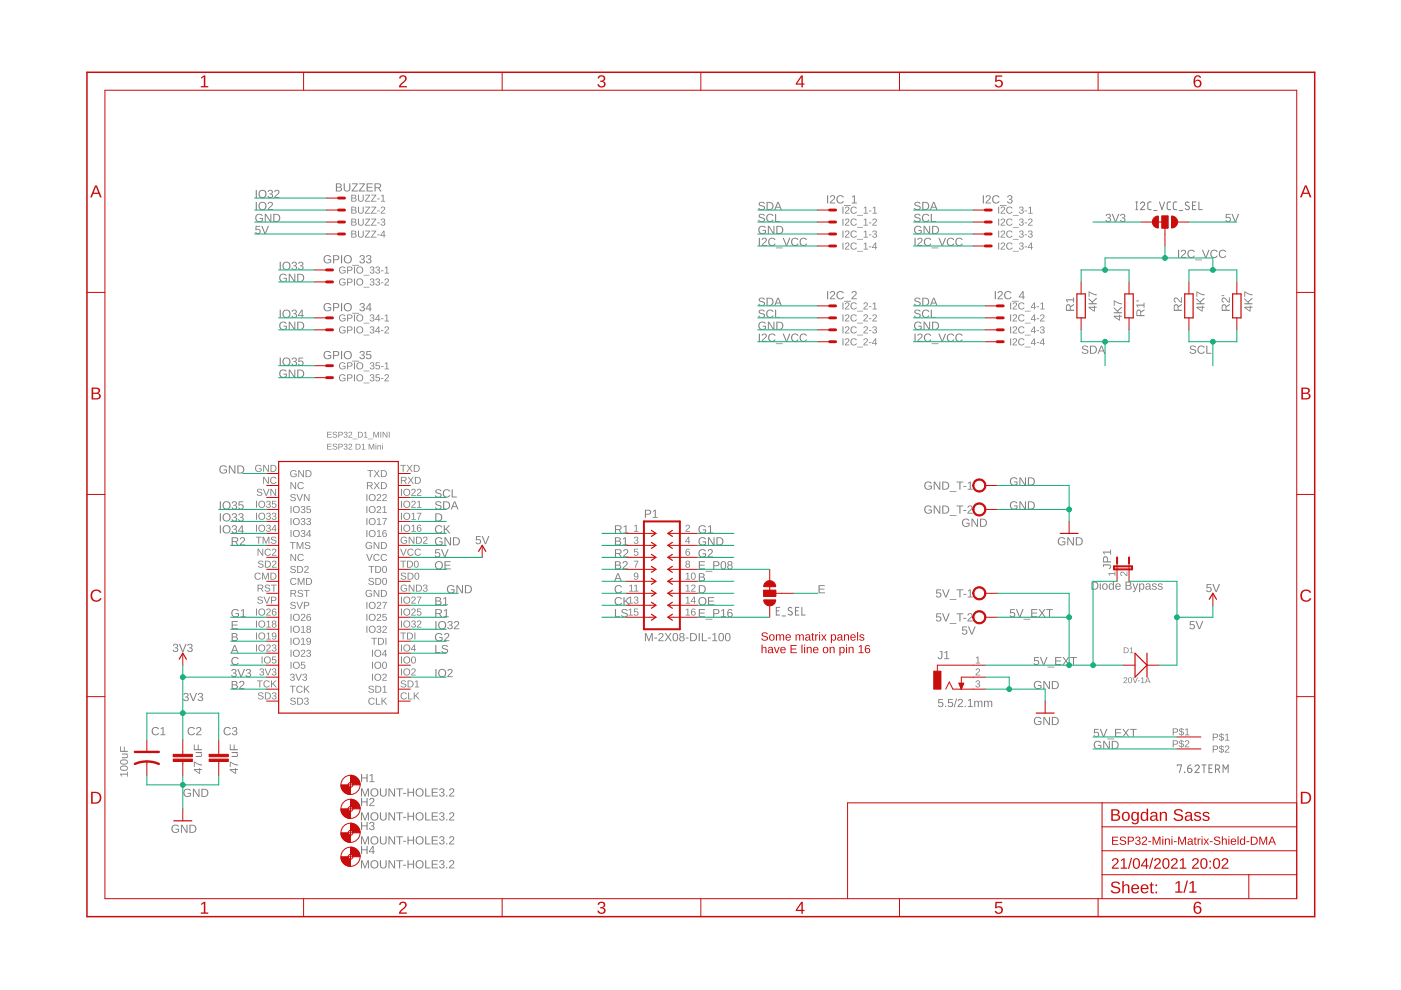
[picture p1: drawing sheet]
<svg xmlns="http://www.w3.org/2000/svg" width="297mm" height="210mm" viewBox="0 0 297 210" stroke-linecap="round" stroke-linejoin="round" font-family="sans-serif">
<g fill="#808080">
<path d="M134.5 111.5l.5-.2v1.3h.4v.1h-1v-.1h.4v-1.2l-.3 .3z"/>
<path d="M134.5 113.9a.43 .43 0 0 1 .7 0 .43 .43 0 0 1-.2 .6 .39 .39 0 0 1 .4 .5 .39 .39 0 0 1-.5 .3l-.5-.2v-.2h.1a.3 .3 0 0 0 .5 .2 .3 .3 0 0 0 .1-.4l-.4-.1v-.2a.29 .29 0 0 0 .4-.1 .29 .29 0 0 0-.2-.4 .29 .29 0 0 0-.3 .3h-.2z"/>
<path d="M134.5 116.3h.8v.2h-.7v.5a.5 .5 0 0 1 .7 .2 .5 .5 0 0 1-.3 .7 .5 .5 0 0 1-.6-.4l.5 .2a.34 .34 0 0 0 .2-.5 .34 .34 0 0 0-.5-.1h-.2z"/>
<path d="M145.5 111.3a.5 .5 0 0 1 .7 .3 .5 .5 0 0 1-.4 .6l-.3 .4h.8v.1h-1l.6-.7a.3 .3 0 0 0 .1-.5 .3 .3 0 0 0-.5 .1h-.2z"/>
<path d="M134.4 118.9h1l-.5 1.5h-.2v-.4l.5-1h-.8z"/>
<path d="M235 121.5h1.3v-.3h.2v.9h-.2v-.4h-1.1l.2 .3h-.1z"/>
<path d="M237.6 121.3a.78 .78 0 0 1 1.1 .5l.2 .1v-.7h.1v.9l-.7-.5a.3 .3 0 0 0-.5-.2 .3 .3 0 0 0 .1 .5v.2l-.3-.3z"/>
<path d="M69.4 94.1h.9v.1h-.8v.4h.7v.2h-.7v.4h.8v.1h-.9zM70.7 94.2l.5-.1 .3 .3h-.2a.28 .28 0 0 0-.3-.2 .28 .28 0 0 0-.2 .3 .51 .51 0 0 1 .5 .2 .51 .51 0 0 1 .1 .5l-.2 .1a.55 .55 0 0 1-.7-.3h.2a.33 .33 0 0 0 .3 .2 .33 .33 0 0 0 .3-.3l-.5-.2a.3 .3 0 0 1-.2-.2 .3 .3 0 0 1 .1-.3zM71.7 94.1h.6a.38 .38 0 0 1 .4 .4 .38 .38 0 0 1-.4 .3h-.4v.5h-.2zM71.9 94.2v.5l.6-.1-.1-.3zM73 94.2a.35 .35 0 0 1 .6-.1 .35 .35 0 0 1-.2 .6 .33 .33 0 0 1 .3 .4 .33 .33 0 0 1-.4 .2h-.3l-.1-.3 .4 .2a.23 .23 0 0 0 .2-.2 .23 .23 0 0 0-.3-.2l-.1-.2a.24 .24 0 0 0 .4-.1 .24 .24 0 0 0-.2-.3 .24 .24 0 0 0-.3 .2h-.1zM74 94.2a.42 .42 0 0 1 .6 .1 .42 .42 0 0 1-.3 .6l-.3 .3h.7v.1h-.8l.5-.6a.25 .25 0 0 0 0-.5 .24 .24 0 0 0-.4 .2h-.1zM75.4 94.1h.4a.61 .61 0 0 1 .7 .6 .61 .61 0 0 1-.6 .6h-.5zM75.6 94.2v1a.52 .52 0 0 0 .7-.5 .52 .52 0 0 0-.7-.5zM76.7 94.3l.4-.2v1.1h.3v.1h-.7v-.1h.3v-1l-.3 .2zM78.2 94.1h.2l.4 1 .3-1h.3v1.2h-.2v-1.1l-.4 1.1-.5-1.1v1.1h-.1zM79.6 94h.2v.2h-.2zM79.6 94.4h.2v.9h-.2zM80 94.4h.2v.1a.32 .32 0 0 1 .3-.1 .32 .32 0 0 1 .3 .3v.6h-.2v-.6a.23 .23 0 0 0-.2-.2 .23 .23 0 0 0-.2 .3v.5h-.2zM81 94h.2v.2h-.2zM81 94.4h.2v.9h-.2z"/>
<path d="M136.7 134.2h.3l.6 1.5 .5-1.5h.3v1.7h-.2v-1.5l-.5 1.5h-.2l-.6-1.5v1.5h-.2zM138.7 135.2h.6v.2h-.6zM139.7 134.3a.55 .55 0 0 1 .9 .1 .55 .55 0 0 1-.3 .9l-.5 .5h.9v.1h-1.1v-.2l.5-.5a.37 .37 0 0 0 .3-.5 .37 .37 0 0 0-.6-.1l-.2 .1zM140.9 134.2h.3l.5 .7 .4-.7h.3l-.6 .8 .6 .9h-.2l-.5-.7-.6 .7h-.2l.6-.8zM142.8 134.3a.64 .64 0 0 1 .8 .1 .64 .64 0 0 1 .2 .7 .64 .64 0 0 1-.6 .9 .64 .64 0 0 1-.6-.9zM143 134.4a.97 .97 0 0 0 .2 1.4 .86 .86 0 0 0 0-1.4zM144.2 134.3a.51 .51 0 0 1 .7 0 .51 .51 0 0 1 0 .7h-.1a.5 .5 0 0 1 .2 .8 .5 .5 0 0 1-.8 0 .5 .5 0 0 1 .1-.8l-.2-.2zM144.3 134.7a.32 .32 0 0 0 .6 0 .32 .32 0 0 0-.6 0zM144.2 135.5a.36 .36 0 0 0 .7 0 .36 .36 0 0 0-.7 0zM145.4 135.2h.6v.2h-.6zM146.3 134.2h.6a.86 .86 0 0 1 .9 .9 .86 .86 0 0 1-.9 .8h-.6zM146.5 134.4v1.4a.73 .73 0 0 0 1.1-.7 .73 .73 0 0 0-1.1-.7zM148.1 134.2h.3v1.7h-.3zM148.8 134.2h.2v1.6h.9v.1h-1.1zM150.1 135.2h.6v.2h-.6zM151.1 134.5l.6-.3v1.6h.4v.1h-1.1v-.1h.4v-1.4l-.3 .3zM152.6 134.3a.64 .64 0 0 1 .7 .1 .64 .64 0 0 1 .2 .7 .64 .64 0 0 1-.6 .9 .64 .64 0 0 1-.6-.9zM152.7 134.4a.97 .97 0 0 0 .2 1.4 .86 .86 0 0 0 0-1.4zM154 134.3a.64 .64 0 0 1 .7 .1 .64 .64 0 0 1 .2 .7 .64 .64 0 0 1-.6 .9 .64 .64 0 0 1-.6-.9zM154.1 134.4a.97 .97 0 0 0 .2 1.4 .86 .86 0 0 0 0-1.4z"/>
<path d="M231.4 123.3h.6a.86 .86 0 0 1 .9 .8 .86 .86 0 0 1-.8 .9h-.7zM231.6 123.5v1.3a.73 .73 0 0 0 1.1-.6 .73 .73 0 0 0-1.1-.7zM233.2 123.2h.2v.2h-.2zM233.2 123.7h.2v1.3h-.2zM233.8 123.9a.64 .64 0 0 1 .9 0 .64 .64 0 0 1-.1 .9 .64 .64 0 0 1-.9-.1zM234 124l-.1 .6 .2 .3a.49 .49 0 0 0 .5-.5 .49 .49 0 0 0-.5-.5zM235.2 123.9l.3-.2 .5 .2v-.7h.2v1.8h-.2v-.2a.5 .5 0 0 1-.7 .2 .5 .5 0 0 1-.2-.6zM235.4 124l-.1 .6 .2 .3a.49 .49 0 0 0 .5-.5 .49 .49 0 0 0-.5-.5zM236.6 123.9a.6 .6 0 0 1 .7-.2 .6 .6 0 0 1 .3 .7h-.9a.38 .38 0 0 0 .2 .5 .38 .38 0 0 0 .5-.2h.2a.67 .67 0 0 1-1 .2 .67 .67 0 0 1 0-1zM236.8 124l-.1 .2h.7l-.2-.3zM238.6 123.3l1.2 .2v.4l-.3 .2a.47 .47 0 0 1 .4 .6 .47 .47 0 0 1-.6 .3h-.7zM238.9 123.5v.5l.7-.1-.1-.3zM238.9 124.2v.6h.6l.2-.1-.2-.4zM240.1 123.7h.2l.4 1.1 .4-1.1h.2l-.5 1.3a.54 .54 0 0 1-.6 .5v-.1l.2-.1 .2-.3zM241.5 123.7h.2v.2a.5 .5 0 0 1 .7-.2 .5 .5 0 0 1 .2 .7 .53 .53 0 0 1-.6 .6l-.3-.2v.7h-.2zM241.9 123.9a.49 .49 0 0 0-.2 .6 .49 .49 0 0 0 .6 .3v-.8zM243 123.8l.4-.1a.42 .42 0 0 1 .5 .4v.7l.2 .2h-.3l-.1-.2a.45 .45 0 0 1-.5 .3 .45 .45 0 0 1-.4-.6 .45 .45 0 0 1 .6-.3h.3a.3 .3 0 0 0-.2-.4 .3 .3 0 0 0-.4 .3l-.2-.1zM243.1 124.6a.32 .32 0 0 0 .6 0 .32 .32 0 0 0-.6 0zM244.4 123.8l.5-.1 .4 .3h-.2a.28 .28 0 0 0-.4-.2 .28 .28 0 0 0-.2 .4l.6 .1a.36 .36 0 0 1 .2 .4 .36 .36 0 0 1-.3 .3h-.6l-.2-.3h.2a.32 .32 0 0 0 .4 .2 .32 .32 0 0 0 .2-.3l-.2-.1a.44 .44 0 0 1-.5-.2 .44 .44 0 0 1 .1-.5zM245.6 123.8l.6-.1 .3 .3h-.2a.28 .28 0 0 0-.3-.2 .28 .28 0 0 0-.2 .4l.5 .1a.36 .36 0 0 1 .2 .4 .36 .36 0 0 1-.3 .3h-.6l-.2-.3h.2a.32 .32 0 0 0 .4 .2 .32 .32 0 0 0 .3-.3l-.2-.1a.44 .44 0 0 1-.5-.2 .44 .44 0 0 1 0-.5z"/>
<path d="M36.6 175.1a.9 .9 0 0 1 1.3 .1l-.2 .1a.68 .68 0 0 0-.9 0 .68 .68 0 0 0-.1 .9 .68 .68 0 0 0 1 .1l.1-.4h-.6v-.2h.8v.6a.94 .94 0 0 1-1.4 .1 .94 .94 0 0 1 0-1.3zM38.4 174.9h.2l1 1.4-.1-1.4h.3v1.7h-.3l-.9-1.5v1.5h-.2zM40.2 174.9h.5a.86 .86 0 0 1 .9 .8 .86 .86 0 0 1-.8 .9h-.6zM40.4 175v1.4a.73 .73 0 0 0 1-.7 .73 .73 0 0 0-1-.7z"/>
<path d="M175.4 41.4h.2v1.7h-.2zM176.1 41.5a.55 .55 0 0 1 .9 .1 .55 .55 0 0 1-.3 .8l-.5 .5h.9v.2h-1.2l.1-.3 .5-.4a.37 .37 0 0 0 .3-.6 .37 .37 0 0 0-.6-.1l-.2 .1zM177.6 41.6a.86 .86 0 0 1 1.3 .2l-.2 .1a.63 .63 0 0 0-1-.1 .63 .63 0 0 0 .1 1 .63 .63 0 0 0 .9-.2l.2 .1a.88 .88 0 0 1-1.3 .3 .88 .88 0 0 1 0-1.4zM179 43.5h1.4v.1h-1.4zM180.6 41.7l.7-.3v1.5h.4v.2h-1.1v-.2h.4v-1.3l-.4 .3z"/>
<path d="M175.4 61.7h.2v1.7h-.2zM176.1 61.8a.55 .55 0 0 1 .9 .1 .55 .55 0 0 1-.3 .9l-.5 .5h.9v.1h-1.2l.1-.2 .5-.5a.37 .37 0 0 0 .3-.5 .37 .37 0 0 0-.6-.1l-.2 .1zM177.6 61.9a.86 .86 0 0 1 1.3 .2l-.2 .1a.63 .63 0 0 0-1 0 .63 .63 0 0 0 .1 .9 .63 .63 0 0 0 .9-.2l.2 .1a.88 .88 0 0 1-1.3 .3 .88 .88 0 0 1 0-1.4zM179 63.8h1.4v.1h-1.4zM180.7 61.8a.55 .55 0 0 1 .9 .1 .55 .55 0 0 1-.3 .9l-.5 .5h.9v.1h-1.2l.1-.2 .5-.5a.37 .37 0 0 0 .3-.5 .37 .37 0 0 0-.6-.1l-.3 .1z"/>
<path d="M208.4 41.4h.2v1.7h-.2zM209.1 41.5a.55 .55 0 0 1 .9 .1 .55 .55 0 0 1-.3 .8l-.5 .5h.9v.2h-1.1v-.3l.5-.4a.37 .37 0 0 0 .3-.6 .37 .37 0 0 0-.6-.1l-.2 .1zM210.6 41.6a.86 .86 0 0 1 1.3 .2l-.2 .1a.63 .63 0 0 0-.9-.1 .63 .63 0 0 0 0 1 .63 .63 0 0 0 .9-.2l.2 .1a.88 .88 0 0 1-1.3 .3 .88 .88 0 0 1 0-1.4zM212 43.5h1.4v.1h-1.4zM213.7 41.5a.5 .5 0 0 1 .8 0 .5 .5 0 0 1-.2 .8 .51 .51 0 0 1 .2 .8 .51 .51 0 0 1-.8-.1l-.2-.3h.2a.35 .35 0 0 0 .5 .3 .35 .35 0 0 0 .2-.6h-.5v-.2a.33 .33 0 0 0 .5-.2 .33 .33 0 0 0-.2-.4 .33 .33 0 0 0-.4 .3l-.3-.1z"/>
<path d="M68.8 64.5a.9 .9 0 0 1 1.4 .1l-.2 .1a.68 .68 0 0 0-1 0 .68 .68 0 0 0 0 .9 .68 .68 0 0 0 .9 .1l.1-.4h-.5v-.2h.7v.6a.94 .94 0 0 1-1.3 .1 .94 .94 0 0 1-.1-1.3zM70.6 64.3h.7a.53 .53 0 0 1 .6 .5 .53 .53 0 0 1-.5 .5h-.6v.7h-.2zM70.8 64.5v.6h.7a.35 .35 0 0 0 0-.6zM72.3 64.3h.2v1.7h-.2zM72.8 65.1a.9 .9 0 0 1 1.8 0 .9 .9 0 0 1-1.8 0zM73.3 64.6a.7 .7 0 0 0 .2 1.1 .7 .7 0 0 0 1-.5 .7 .7 0 0 0-.9-.7zM74.7 66.3h1.4v.2h-1.4zM76.4 64.4a.5 .5 0 0 1 .8-.1 .5 .5 0 0 1-.2 .8 .51 .51 0 0 1 .2 .8 .51 .51 0 0 1-.8 0l-.2-.4h.2a.35 .35 0 0 0 .5 .3 .35 .35 0 0 0 .1-.5l-.4-.1v-.2a.33 .33 0 0 0 .5-.1 .33 .33 0 0 0-.2-.5 .33 .33 0 0 0-.5 .3h-.2zM78.3 64.3h.3v1.1h.2v.2h-.2v.4h-.2v-.4h-.9zM78.4 64.5l-.7 .9h.7z"/>
<path d="M68.8 54.3a.9 .9 0 0 1 1.4 .2l-.2 .1a.68 .68 0 0 0-1-.1 .68 .68 0 0 0 0 1 .68 .68 0 0 0 .9 .1l.1-.4h-.5v-.2h.7v.6a.94 .94 0 0 1-1.3 .1 .94 .94 0 0 1-.1-1.4zM70.6 54.1h.7a.53 .53 0 0 1 .6 .5 .53 .53 0 0 1-.5 .6h-.6v.6h-.2zM70.8 54.3v.7l.7-.1a.35 .35 0 0 0 0-.6zM72.3 54.1h.2v1.7h-.2zM72.8 55a.9 .9 0 0 1 1.8 0 .9 .9 0 0 1-1.8 0zM73.3 54.5a.7 .7 0 0 0 .2 1.1 .7 .7 0 0 0 1-.6 .7 .7 0 0 0-.9-.7zM74.7 56.2h1.4v.1h-1.4zM76.4 54.2a.5 .5 0 0 1 .8 0 .5 .5 0 0 1-.2 .8 .51 .51 0 0 1 .2 .7 .51 .51 0 0 1-.8 0l-.2-.3h.2a.35 .35 0 0 0 .5 .3 .35 .35 0 0 0 .1-.6h-.4v-.2a.33 .33 0 0 0 .5-.2 .33 .33 0 0 0-.2-.5 .33 .33 0 0 0-.5 .4l-.2-.1zM77.8 54.2a.5 .5 0 0 1 .8 0 .5 .5 0 0 1-.2 .8 .51 .51 0 0 1 .2 .7 .51 .51 0 0 1-.8 0l-.2-.3h.2a.35 .35 0 0 0 .5 .3 .35 .35 0 0 0 .1-.6h-.4v-.2a.33 .33 0 0 0 .5-.2 .33 .33 0 0 0-.3-.5 .33 .33 0 0 0-.4 .4l-.2-.1z"/>
<path d="M230.8 65h1.2v-.2h.1v.2h.4v.2h-.4v.9h-.1l-1.2-.8zM231 65.2l1 .7v-.7zM230.8 63.2l.7 .7 1-.8v.3l-.8 .7 .2 .2h.6v.2h-1.7v-.2h.9l-.9-.8zM230.8 61.8l1.1 .5 .6 .1v.2l-.7-.1-.8-.5v.9h-.2z"/>
<path d="M253.7 65h1.1v-.2h.2v.2h.4v.2h-.4v.9h-.2l-1.1-.8zM253.9 65.2l.9 .7v-.7zM253.7 63.2l.7 .7 1-.8v.3l-.9 .7 .2 .2h.7v.2h-1.7v-.2h.8l-.8-.8zM253.7 61.8l1.1 .5 .6 .1v.2l-.7-.1-.9-.5v.9h-.1z"/>
<path d="M236.1 66.9h1.2v-.2h.2v.2h.4v.3h-.4v.8h-.2l-1.2-.8zM236.4 67.2l.9 .6v-.6zM236.1 65.1l.8 .7 1-.8v.3l-.9 .7 .2 .2h.7v.2h-1.8v-.2h.9l-.9-.8zM236.1 63.7l1.1 .5 .7 .1v.2l-.7-.1-.9-.5v.9h-.2z"/>
<path d="M263.8 65h1.2v-.2h.1v.2h.4v.2h-.4v.9h-.1l-1.2-.8zM264.1 65.2l.9 .7v-.7zM263.8 63.2l.8 .7 .9-.8v.3l-.8 .7 .2 .2h.6v.2h-1.7v-.2h.9l-.9-.8zM263.8 61.8l1.1 .5 .6 .1v.2l-.7-.1-.8-.5v.9h-.2z"/>
<path d="M100.9 113.7h1v.1h-.8v.6a.59 .59 0 0 1 .8 .3 .59 .59 0 0 1-.3 .8 .59 .59 0 0 1-.8-.5h.2a.38 .38 0 0 0 .6 .1 .38 .38 0 0 0 .1-.6 .38 .38 0 0 0-.6 .1h-.2zM102.1 113.7h.3l.5 1.5 .6-1.5h.3l-.7 1.7h-.3z"/>
<path d="M36.8 136.6a.5 .5 0 0 1 .8 0 .5 .5 0 0 1-.2 .8 .51 .51 0 0 1 .2 .8 .51 .51 0 0 1-.8-.1l-.2-.3h.3a.35 .35 0 0 0 .4 .3 .35 .35 0 0 0 .2-.6h-.5v-.2a.33 .33 0 0 0 .5-.2 .33 .33 0 0 0-.2-.5 .33 .33 0 0 0-.4 .4l-.2-.1zM37.9 136.5h.3l.6 1.5 .5-1.5h.3l-.7 1.7h-.3zM39.9 136.6a.5 .5 0 0 1 .8 0 .5 .5 0 0 1-.2 .8 .51 .51 0 0 1 .2 .8 .51 .51 0 0 1-.8-.1l-.2-.3h.2a.35 .35 0 0 0 .5 .3 .35 .35 0 0 0 .1-.6h-.4v-.2a.33 .33 0 0 0 .5-.2 .33 .33 0 0 0-.3-.5 .33 .33 0 0 0-.4 .4l-.2-.1z"/>
<path d="M204 132.8h1v.2h-.8v.6a.59 .59 0 0 1 .8 .2 .59 .59 0 0 1-.3 .8 .59 .59 0 0 1-.8-.4l.2-.1a.38 .38 0 0 0 .6 .2 .38 .38 0 0 0 .1-.6 .38 .38 0 0 0-.6 .1h-.2zM205.2 132.8h.3l.5 1.5 .6-1.5h.3l-.7 1.8h-.3z"/>
<path d="M204.2 110.2a.9 .9 0 0 1 1.3 .2h-.2a.68 .68 0 0 0-.9 0 .68 .68 0 0 0-.1 .9 .68 .68 0 0 0 1 .1l.1-.4h-.5v-.2h.7v.6a.94 .94 0 0 1-1.4 .1 .94 .94 0 0 1 0-1.3zM206 110h.2l1 1.5v-1.5h.2v1.7h-.3l-.9-1.5v1.5h-.2zM207.8 110h.5a.86 .86 0 0 1 1 .8 .86 .86 0 0 1-.9 .9h-.6zM208 110.2v1.3a.73 .73 0 0 0 1-.7 .73 .73 0 0 0-1-.6z"/>
<path d="M199 148.2h.9v.2h-.7l-.1 .5a.59 .59 0 0 1 .9 .3 .59 .59 0 0 1-.4 .8 .59 .59 0 0 1-.8-.5h.3a.38 .38 0 0 0 .5 .2 .38 .38 0 0 0 .1-.6 .38 .38 0 0 0-.6 0h-.2zM200.4 149.6h.2v.3h-.2zM201 148.2h1v.2h-.8v.5a.59 .59 0 0 1 .8 .3 .59 .59 0 0 1-.3 .8 .59 .59 0 0 1-.8-.5h.2a.38 .38 0 0 0 .6 .2 .38 .38 0 0 0 .1-.6 .38 .38 0 0 0-.6 0h-.2zM202.7 148.1h.2l-.5 1.8h-.2zM203.2 148.3a.55 .55 0 0 1 .9 .1 .55 .55 0 0 1-.3 .8l-.5 .5h.9v.2h-1.2l.1-.3 .5-.5a.37 .37 0 0 0 .3-.5 .37 .37 0 0 0-.6-.1l-.3 .1zM204.5 149.6h.3v.3h-.3zM205.2 148.5l.6-.3v1.5h.5v.2h-1.1v-.2h.4v-1.3l-.4 .3zM206.5 148.6h.3v.2a.41 .41 0 0 1 .3-.2 .41 .41 0 0 1 .4 .2 .41 .41 0 0 1 .5-.2 .41 .41 0 0 1 .3 .4v.9h-.2v-1l-.3-.2-.2 .3-.1 .9h-.2v-1l-.3-.1-.2 .2v.9h-.2zM208.6 148.6h.2v.2a.41 .41 0 0 1 .4-.2 .41 .41 0 0 1 .4 .2 .41 .41 0 0 1 .5-.2 .41 .41 0 0 1 .3 .4v.9h-.2l-.1-1-.2-.2-.3 .3v.9h-.2v-1l-.4-.1-.1 .2v.9h-.3z"/>
<path d="M25.5 164h1.4v-.4h.2v1.1h-.2v-.5h-1.2l.2 .4h-.2zM25.5 162.6a.96 .96 0 0 1 1.6 .3 .9 .9 0 0 1-.8 .5 .9 .9 0 0 1-.8-.5zM25.7 162.7a.62 .62 0 0 0 .3 .6 .62 .62 0 0 0 .7-.1 .39 .39 0 0 0 .2-.6 .39 .39 0 0 0-.6-.1zM25.5 161.2a.96 .96 0 0 1 1.6 .4 .9 .9 0 0 1-.8 .5 .9 .9 0 0 1-.8-.5zM25.7 161.4a.62 .62 0 0 0 .3 .6 .62 .62 0 0 0 .7-.1 .39 .39 0 0 0 .2-.6 .39 .39 0 0 0-.6-.1zM25.9 159.8h1.2v.2h-.2a.42 .42 0 0 1 .2 .4 .42 .42 0 0 1-.4 .4h-.8v-.2h.7a.3 .3 0 0 0 .4-.4 .3 .3 0 0 0-.4-.2h-.7zM25.5 158.3h.2v.9h.6v-.9h.1v.9h.7v.2h-1.6z"/>
<path d="M41.1 163.1h1.2v-.3h.1v.3h.4v.2h-.4v.8h-.1l-1.2-.8zM41.3 163.3l1 .6v-.6zM41.1 161.5l1.1 .5 .6 .1v.2l-.7-.1-.8-.5v.9h-.2zM41.5 159.4h1.3v.2l-.2 .1a.44 .44 0 0 1 .2 .5 .44 .44 0 0 1-.4 .3h-.9v-.2h.8a.32 .32 0 0 0 .4-.4 .32 .32 0 0 0-.4-.2h-.8zM41.1 157.8h.2v1h.6v-.9h.2v.9h.7v.3h-1.7z"/>
<path d="M48.7 163.1h1.2v-.3h.1v.3h.4v.2h-.4v.8h-.1l-1.2-.8zM49 163.3l.9 .6v-.6zM48.7 161.5l1.1 .5 .6 .1v.2l-.7-.1-.8-.5v.9h-.2zM49.1 159.4h1.3v.2l-.2 .1a.44 .44 0 0 1 .2 .5 .44 .44 0 0 1-.4 .3h-.9v-.2h.9a.32 .32 0 0 0 .3-.4 .32 .32 0 0 0-.4-.2h-.8zM48.7 157.8h.2v1h.6v-.9h.2v.9h.7v.3h-1.7z"/>
<path d="M238.3 143.7a.42 .42 0 0 1 .7 .2 .42 .42 0 0 1-.4 .5l-.2 .3h.6v.1h-.8l.5-.6a.24 .24 0 0 0 0-.4 .24 .24 0 0 0-.3 .1h-.2zM239.3 143.8a.57 .57 0 0 1 .7 .1 .57 .57 0 0 1-.1 .8 .57 .57 0 0 1-.7-.2 .57 .57 0 0 1 .1-.7zM239.5 143.7a.53 .53 0 0 0-.2 .6 .53 .53 0 0 0 .4 .4 .53 .53 0 0 0 .2-.6 .53 .53 0 0 0-.4-.4zM240.1 143.6h.2l.4 1.1 .4-1.1h.2l-.5 1.2h-.2zM241.3 144.3h.4v.1h-.4zM241.9 143.8l.5-.2v1.1h.3v.1h-.8v-.1h.3v-.9l-.3 .2zM243.3 143.6h.1l.5 1.2h-.1l-.2-.3h-.5l-.2 .3h-.1zM243.3 143.7l-.2 .6h.5z"/>
<path d="M255.8 123.8h1v.2h-.8v.5a.59 .59 0 0 1 .9 .3 .59 .59 0 0 1-.4 .8 .59 .59 0 0 1-.8-.4l.3-.1a.38 .38 0 0 0 .5 .2 .38 .38 0 0 0 .1-.6 .38 .38 0 0 0-.6 0h-.2zM257 123.8h.3l.6 1.5 .5-1.5h.3l-.7 1.7h-.3z"/>
<path d="M219.4 152.2a.9 .9 0 0 1 1.4 .2h-.2a.68 .68 0 0 0-1 0 .68 .68 0 0 0 0 1 .68 .68 0 0 0 .9 0l.1-.3h-.5v-.2h.7v.6a.94 .94 0 0 1-1.3 .1 .94 .94 0 0 1-.1-1.4zM221.2 152h.3l.9 1.5v-1.5h.2v1.7h-.3l-.9-1.4v1.4h-.2zM223 152h.6a.86 .86 0 0 1 .9 .8 .86 .86 0 0 1-.8 .9h-.7zM223.2 152.2v1.3a.73 .73 0 0 0 1.1-.6 .73 .73 0 0 0-1.1-.7z"/>
<path d="M224.5 114.1a.9 .9 0 0 1 1.4 .2l-.3 .1a.68 .68 0 0 0-.9-.1 .68 .68 0 0 0-.1 1 .68 .68 0 0 0 1 .1l.1-.4h-.5v-.2h.7v.6a.94 .94 0 0 1-1.3 .1 .94 .94 0 0 1-.1-1.4zM226.3 113.9h.3l.9 1.5v-1.5h.2v1.7h-.3l-.9-1.4v1.4h-.2zM228.1 113.9h.6a.86 .86 0 0 1 .9 .8 .86 .86 0 0 1-.9 .9h-.6zM228.3 114.1v1.3a.73 .73 0 0 0 1-.6 .73 .73 0 0 0-1-.7z"/>
<path d="M68.8 74.6a.9 .9 0 0 1 1.4 .2l-.2 .1a.68 .68 0 0 0-1-.1 .68 .68 0 0 0 0 1 .68 .68 0 0 0 .9 .1l.1-.4h-.5v-.2h.7v.6a.94 .94 0 0 1-1.3 .1 .94 .94 0 0 1-.1-1.4zM70.6 74.4h.7a.53 .53 0 0 1 .6 .5 .53 .53 0 0 1-.5 .6h-.6v.6h-.2zM70.8 74.6v.7h.7a.35 .35 0 0 0 0-.6zM72.3 74.4h.2v1.7h-.2zM72.8 75.3a.9 .9 0 0 1 1.8 0 .9 .9 0 0 1-1.8 0zM73.3 74.8a.7 .7 0 0 0 .2 1.1 .7 .7 0 0 0 1-.6 .7 .7 0 0 0-.9-.7zM74.7 76.5h1.4v.1h-1.4zM76.4 74.5a.5 .5 0 0 1 .8 0 .5 .5 0 0 1-.2 .8 .51 .51 0 0 1 .2 .8 .51 .51 0 0 1-.8 0l-.2-.4h.2a.35 .35 0 0 0 .5 .3 .35 .35 0 0 0 .1-.6h-.4v-.2a.33 .33 0 0 0 .5-.2 .33 .33 0 0 0-.2-.4 .33 .33 0 0 0-.5 .3l-.2-.1zM77.7 74.4h1v.2h-.8v.6a.59 .59 0 0 1 .8 .2 .59 .59 0 0 1-.4 .8 .59 .59 0 0 1-.7-.4l.2-.1a.38 .38 0 0 0 .6 .2 .38 .38 0 0 0 0-.6 .38 .38 0 0 0-.5 .1h-.3z"/>
<path d="M210.9 61.7h.2v1.7h-.2zM211.7 61.8a.55 .55 0 0 1 .8 .1 .55 .55 0 0 1-.3 .9l-.5 .5h.9v.1h-1.1l.1-.2 .4-.5a.37 .37 0 0 0 .4-.5 .37 .37 0 0 0-.6-.1l-.3 .1zM213.1 61.9a.86 .86 0 0 1 1.4 .2l-.3 .1a.63 .63 0 0 0-.9 0 .63 .63 0 0 0 .1 .9 .63 .63 0 0 0 .9-.2l.2 .1a.88 .88 0 0 1-1.3 .3 .88 .88 0 0 1-.1-1.4zM214.5 63.8h1.5v.1h-1.5zM216.8 61.7h.2v1.2h.3v.2h-.3v.3h-.2v-.3h-.8zM216.8 62l-.6 .9h.6z"/>
<path d="M76.5 167.2h.3l.6 1.4 .5-1.4h.3v1.7h-.2v-1.5l-.5 1.5h-.2l-.6-1.5 .1 1.5h-.3zM78.5 168a.89 .89 0 0 1 1.7 0 .89 .89 0 0 1-1.7 0zM78.9 167.5a.7 .7 0 0 0 .2 1.1 .7 .7 0 0 0 1-.5 .7 .7 0 0 0-.9-.8zM80.6 167.2h.2v1a.48 .48 0 0 0 .5 .5 .48 .48 0 0 0 .4-.5v-1h.3v1a.71 .71 0 0 1-.7 .7 .71 .71 0 0 1-.7-.6zM82.4 167.2h.2l1 1.4v-1.4h.2v1.7h-.3l-.9-1.5v1.5h-.2zM84 167.2h1.4v.2h-.6v1.5h-.2v-1.5h-.6zM85.5 168.1h.6v.2h-.6zM86.4 167.2h.2v.7h1v-.7h.2v1.7h-.2v-.8h-1v.8h-.2zM88 168a.9 .9 0 0 1 1.8 0 .9 .9 0 0 1-1.8 0zM88.5 167.5a.7 .7 0 0 0 .2 1.1 .7 .7 0 0 0 1-.5 .7 .7 0 0 0-.9-.8zM90.1 167.2h.3v1.5h.8v.2h-1.1zM91.5 167.2h1.3v.2h-1v.5h1v.2h-1v.6h1.1v.2h-1.4zM93.3 167.3a.5 .5 0 0 1 .8-.1 .5 .5 0 0 1-.2 .8 .51 .51 0 0 1 .2 .8 .51 .51 0 0 1-.8 0l-.2-.4h.2a.35 .35 0 0 0 .5 .3 .35 .35 0 0 0 .1-.5l-.4-.1v-.2a.33 .33 0 0 0 .5-.1 .33 .33 0 0 0-.3-.5 .33 .33 0 0 0-.4 .3h-.2zM94.6 168.6h.2v.3h-.2zM95.4 167.3a.55 .55 0 0 1 .8 .1 .55 .55 0 0 1-.3 .8l-.5 .5h.9v.2h-1.1l.1-.3 .4-.5a.37 .37 0 0 0 .4-.5 .37 .37 0 0 0-.6-.1l-.3 .1z"/>
<path d="M76.5 172.2h.3l.6 1.5 .5-1.5h.3v1.8h-.2v-1.6l-.5 1.6h-.2l-.6-1.6 .1 1.6h-.3zM78.5 173.1a.89 .89 0 0 1 1.7 0 .89 .89 0 0 1-1.7 0zM78.9 172.6a.7 .7 0 0 0 .2 1.1 .7 .7 0 0 0 1-.6 .7 .7 0 0 0-.9-.7zM80.6 172.2h.2v1.1a.48 .48 0 0 0 .5 .5 .48 .48 0 0 0 .4-.5v-1.1h.3v1.1a.71 .71 0 0 1-.7 .7 .71 .71 0 0 1-.7-.7zM82.4 172.2h.2l1 1.5v-1.5h.2v1.8h-.3l-.9-1.5v1.5h-.2zM84 172.2h1.4v.2h-.6v1.6h-.2v-1.6h-.6zM85.5 173.2h.6v.2h-.6zM86.4 172.2h.2v.8h1v-.8h.2v1.8h-.2v-.8h-1v.8h-.2zM88 173.1a.9 .9 0 0 1 1.8 0 .9 .9 0 0 1-1.8 0zM88.5 172.6a.7 .7 0 0 0 .2 1.1 .7 .7 0 0 0 1-.6 .7 .7 0 0 0-.9-.7zM90.1 172.2h.3v1.6h.8v.2h-1.1zM91.5 172.2h1.3v.2h-1v.6h1v.2h-1v.6h1.1v.2h-1.4zM93.3 172.3a.5 .5 0 0 1 .8 0 .5 .5 0 0 1-.2 .8 .51 .51 0 0 1 .2 .8 .51 .51 0 0 1-.8 0l-.2-.4h.2a.35 .35 0 0 0 .5 .3 .35 .35 0 0 0 .1-.5l-.4-.1v-.2a.33 .33 0 0 0 .5-.2 .33 .33 0 0 0-.3-.4 .33 .33 0 0 0-.4 .3h-.2zM94.6 173.7h.2v.3h-.2zM95.4 172.3a.55 .55 0 0 1 .8 .2 .55 .55 0 0 1-.3 .8l-.5 .5h.9v.2h-1.1l.1-.3 .4-.5a.37 .37 0 0 0 .4-.5 .37 .37 0 0 0-.6-.1l-.3 .1z"/>
<path d="M76.5 177.3h.3l.6 1.5 .5-1.5h.3v1.7h-.2v-1.5l-.5 1.5h-.2l-.6-1.5 .1 1.5h-.3zM78.5 178.2a.89 .89 0 0 1 1.7 0 .89 .89 0 0 1-1.7 0zM78.9 177.7a.7 .7 0 0 0 .2 1.1 .7 .7 0 0 0 1-.6 .7 .7 0 0 0-.9-.7zM80.6 177.3h.2v1.1a.48 .48 0 0 0 .5 .5 .48 .48 0 0 0 .4-.5v-1.1h.3v1.1a.71 .71 0 0 1-.7 .7 .71 .71 0 0 1-.7-.7zM82.4 177.3h.2l1 1.5v-1.5h.2v1.7h-.3l-.9-1.4v1.4h-.2zM84 177.3h1.4v.2h-.6v1.5h-.2v-1.5h-.6zM85.5 178.3h.6v.2h-.6zM86.4 177.3h.2v.7h1v-.7h.2v1.7h-.2v-.8h-1v.8h-.2zM88 178.2a.9 .9 0 0 1 1.8 0 .9 .9 0 0 1-1.8 0zM88.5 177.7a.7 .7 0 0 0 .2 1.1 .7 .7 0 0 0 1-.6 .7 .7 0 0 0-.9-.7zM90.1 177.3h.3v1.5h.8v.2h-1.1zM91.5 177.3h1.3v.2h-1v.6h1v.2h-1v.5h1.1v.2h-1.4zM93.3 177.4a.5 .5 0 0 1 .8 0 .5 .5 0 0 1-.2 .8 .51 .51 0 0 1 .2 .8 .51 .51 0 0 1-.8-.1l-.2-.3h.2a.35 .35 0 0 0 .5 .3 .35 .35 0 0 0 .1-.6h-.4v-.2a.33 .33 0 0 0 .5-.2 .33 .33 0 0 0-.3-.4 .33 .33 0 0 0-.4 .3l-.2-.1zM94.6 178.8h.2v.2h-.2zM95.4 177.4a.55 .55 0 0 1 .8 .1 .55 .55 0 0 1-.3 .8l-.5 .6h.9v.1h-1.1l.1-.2 .4-.5a.37 .37 0 0 0 .4-.5 .37 .37 0 0 0-.6-.2l-.3 .1z"/>
<path d="M76.5 182.4h.3l.6 1.5 .5-1.5h.3v1.7h-.2v-1.5l-.5 1.5h-.2l-.6-1.5 .1 1.5h-.3zM78.5 183.3a.89 .89 0 0 1 1.7 0 .89 .89 0 0 1-1.7 0zM78.9 182.7a.7 .7 0 0 0 .2 1.2 .7 .7 0 0 0 1-.6 .7 .7 0 0 0-.9-.7zM80.6 182.4h.2v1.1a.48 .48 0 0 0 .5 .5 .48 .48 0 0 0 .4-.5v-1.1h.3v1.1a.71 .71 0 0 1-.7 .6 .71 .71 0 0 1-.7-.6zM82.4 182.4h.2l1 1.5v-1.5h.2v1.7h-.3l-.9-1.4v1.4h-.2zM84 182.4h1.4v.2h-.6v1.5h-.2v-1.5h-.6zM85.5 183.4h.6v.2h-.6zM86.4 182.4h.2v.7h1v-.7h.2v1.7h-.2v-.8h-1v.8h-.2zM88 183.3a.9 .9 0 0 1 1.8 0 .9 .9 0 0 1-1.8 0zM88.5 182.7a.7 .7 0 0 0 .2 1.2 .7 .7 0 0 0 1-.6 .7 .7 0 0 0-.9-.7zM90.1 182.4h.3v1.5h.8v.2h-1.1zM91.5 182.4h1.3v.2h-1v.5h1v.2h-1v.6h1.1v.2h-1.4zM93.3 182.5a.5 .5 0 0 1 .8 0 .5 .5 0 0 1-.2 .7 .51 .51 0 0 1 .2 .8 .51 .51 0 0 1-.8 0l-.2-.3h.2a.35 .35 0 0 0 .5 .3 .35 .35 0 0 0 .1-.6l-.4-.1v-.2a.33 .33 0 0 0 .5-.1 .33 .33 0 0 0-.3-.5 .33 .33 0 0 0-.4 .3h-.2zM94.6 183.9h.2v.2h-.2zM95.4 182.5a.55 .55 0 0 1 .8 .1 .55 .55 0 0 1-.3 .8l-.5 .5h.9v.2h-1.1l.1-.3 .4-.4a.37 .37 0 0 0 .4-.6 .37 .37 0 0 0-.6-.1l-.3 .1z"/>
<path d="M71.2 38.9l1.2 .2v.3l-.3 .3a.47 .47 0 0 1 .4 .6 .47 .47 0 0 1-.6 .3h-.7zM71.4 39.1v.5l.8-.2-.1-.3zM71.4 39.8v.6h.7l.2-.2-.2-.4zM72.9 38.9h.2v1.1a.48 .48 0 0 0 .5 .4 .48 .48 0 0 0 .5-.5v-1h.2v1a.71 .71 0 0 1-.7 .7 .71 .71 0 0 1-.7-.6zM74.6 38.9h1.3l-1.1 1.5h1.1v.2h-1.3l1-1.5h-1zM76.2 38.9h1.2l-1.1 1.5h1.1v.2h-1.3l1-1.5h-.9zM77.7 38.9h1.3v.2h-1v.5h1v.2h-1v.6h1.1v.2h-1.4zM79.4 38.9h.8a.5 .5 0 0 1 .6 .4 .5 .5 0 0 1-.4 .6l.5 .7h-.3l-.4-.7h-.6v.7h-.2zM79.6 39.1v.6h.6a.32 .32 0 0 0 .4-.3 .32 .32 0 0 0-.4-.3z"/>
<path d="M61.7 99.9l.8-.2 .4 .3-.2 .1a.58 .58 0 0 0-.8 0 .58 .58 0 0 0 0 .8 .58 .58 0 0 0 .8 0v-.3h-.4v-.2h.6v.5a.8 .8 0 0 1-1.1 .1 .8 .8 0 0 1-.1-1.1zM63.2 99.7h.3l.8 1.2v-1.2h.1v1.5h-.2l-.8-1.3v1.3h-.2zM64.8 99.7h.5a.74 .74 0 0 1 .8 .7 .74 .74 0 0 1-.8 .8h-.5zM65 99.8v1.2a.62 .62 0 0 0 .9-.6 .62 .62 0 0 0-.9-.6z"/>
<path d="M54.3 98.7l.7-.1 .4 .3-.1 .1a.58 .58 0 0 0-.9 0 .58 .58 0 0 0 .1 .8 .58 .58 0 0 0 .8-.1v-.2h-.4v-.2h.6v.5a.8 .8 0 0 1-1.2 .1 .8 .8 0 0 1 0-1.2zM55.8 98.6h.2l.8 1.2v-1.2h.2v1.4h-.2l-.8-1.2v1.2h-.2zM57.4 98.6h.4a.74 .74 0 0 1 .8 .7 .74 .74 0 0 1-.7 .7h-.5zM57.6 98.7v1.2a.62 .62 0 0 0 .8-.6 .62 .62 0 0 0-.8-.6z"/>
<path d="M61.6 102.2h.2l.8 1.3v-1.3h.2v1.5h-.3l-.8-1.3 .1 1.3h-.2zM63.2 102.4l.8-.2 .4 .4h-.2a.54 .54 0 0 0-.8 0 .54 .54 0 0 0 .1 .8 .54 .54 0 0 0 .7-.2l.2 .1a.75 .75 0 0 1-1.1 .3 .75 .75 0 0 1-.1-1.2z"/>
<path d="M55.8 101.1h.2l.8 1.3v-1.3h.2v1.5h-.2l-.8-1.3v1.3h-.2zM57.5 101.3l.7-.2 .4 .4h-.2a.54 .54 0 0 0-.8 0 .54 .54 0 0 0 .1 .8 .54 .54 0 0 0 .8-.2l.1 .1a.75 .75 0 0 1-1.1 .2 .75 .75 0 0 1 0-1.1z"/>
<path d="M61.7 104.8h.7l.3 .3h-.2a.34 .34 0 0 0-.4-.2 .34 .34 0 0 0-.3 .4 .71 .71 0 0 1 .9 .7l-.4 .2a.64 .64 0 0 1-.8-.3l.2-.1a.39 .39 0 0 0 .5 .3 .39 .39 0 0 0 .3-.4l-.6-.2a.38 .38 0 0 1-.3-.2 .38 .38 0 0 1 .1-.5zM62.8 104.8h.3l.4 1.3 .5-1.3h.2l-.6 1.4h-.2zM64.4 104.8h.3l.8 1.2-.1-1.2h.2v1.4h-.2l-.8-1.2v1.2h-.2z"/>
<path d="M54.6 103.7l.7-.1 .3 .4h-.2a.34 .34 0 0 0-.4-.3 .34 .34 0 0 0-.2 .5 .71 .71 0 0 1 .8 .7l-.4 .2a.64 .64 0 0 1-.8-.3l.2-.1a.39 .39 0 0 0 .5 .3 .39 .39 0 0 0 .3-.4l-.6-.2a.38 .38 0 0 1-.3-.3 .38 .38 0 0 1 .1-.4zM55.7 103.6h.3l.5 1.3 .4-1.3h.3l-.6 1.5h-.3zM57.3 103.6h.3l.8 1.3v-1.3h.1v1.5h-.2l-.8-1.2v1.2h-.2z"/>
<path d="M61.6 107.3h.2v1.5h-.2zM62 108a.8 .8 0 0 1 1.6 0 .8 .8 0 0 1-1.6 0zM62.2 108a.6 .6 0 0 0 1.2 0 .6 .6 0 0 0-1.2 0zM63.9 107.4a.43 .43 0 0 1 .7 0 .43 .43 0 0 1-.2 .6 .39 .39 0 0 1 .4 .5 .39 .39 0 0 1-.5 .3l-.5-.2-.1-.2h.2a.3 .3 0 0 0 .4 .2 .3 .3 0 0 0 .2-.4l-.4-.1v-.2a.29 .29 0 0 0 .4-.1 .29 .29 0 0 0-.2-.4 .29 .29 0 0 0-.3 .3h-.2zM65 107.3h.9v.2h-.7v.4a.5 .5 0 0 1 .7 .3 .5 .5 0 0 1-.3 .6 .5 .5 0 0 1-.7-.4l.5 .2a.34 .34 0 0 0 .3-.4 .34 .34 0 0 0-.5-.1h-.2z"/>
<path d="M54.3 106.2h.2v1.5h-.2zM54.7 106.9a.76 .76 0 0 1 1.5 0 .76 .76 0 0 1-1.5 0zM54.9 106.9a.57 .57 0 0 0 1.1 0 .57 .57 0 0 0-1.1 0zM56.6 106.3a.43 .43 0 0 1 .7-.1 .43 .43 0 0 1-.2 .7 .39 .39 0 0 1 .3 .5 .39 .39 0 0 1-.5 .3l-.4-.2-.1-.2h.2a.3 .3 0 0 0 .4 .2 .3 .3 0 0 0 .1-.4l-.3-.1v-.2a.29 .29 0 0 0 .4-.1 .29 .29 0 0 0-.2-.4 .29 .29 0 0 0-.4 .3l-.2-.1zM57.7 106.2h.8v.1h-.6l-.1 .5a.5 .5 0 0 1 .8 .2 .5 .5 0 0 1-.3 .7 .5 .5 0 0 1-.7-.4l.5 .2a.34 .34 0 0 0 .3-.5 .34 .34 0 0 0-.6 0h-.1z"/>
<path d="M61.6 109.8h.2v1.5h-.2zM62 110.6a.8 .8 0 0 1 1.6 0 .8 .8 0 0 1-1.6 0zM62.2 110.6a.6 .6 0 0 0 1.2 0 .6 .6 0 0 0-1.2 0zM63.9 109.9a.43 .43 0 0 1 .7 0 .43 .43 0 0 1-.2 .7 .39 .39 0 0 1 .4 .4 .39 .39 0 0 1-.5 .3l-.5-.2-.1-.2h.2a.3 .3 0 0 0 .4 .3 .3 .3 0 0 0 .2-.5l-.4-.1v-.1a.29 .29 0 0 0 .4-.2 .29 .29 0 0 0-.2-.3 .29 .29 0 0 0-.3 .2h-.2zM65.1 109.9a.43 .43 0 0 1 .7 0 .43 .43 0 0 1-.2 .7 .39 .39 0 0 1 .3 .4 .39 .39 0 0 1-.5 .3l-.4-.2-.1-.2h.2a.3 .3 0 0 0 .4 .3 .3 .3 0 0 0 .2-.5l-.4-.1v-.1a.29 .29 0 0 0 .4-.2 .29 .29 0 0 0-.2-.3 .29 .29 0 0 0-.4 .2h-.1z"/>
<path d="M54.3 108.7h.2v1.5h-.2zM54.7 109.5a.76 .76 0 0 1 1.5 0 .76 .76 0 0 1-1.5 0zM54.9 109.5a.57 .57 0 0 0 1.1 0 .57 .57 0 0 0-1.1 0zM56.6 108.8a.43 .43 0 0 1 .7 0 .43 .43 0 0 1-.2 .6 .39 .39 0 0 1 .3 .5 .39 .39 0 0 1-.5 .3l-.4-.2-.1-.2h.2a.3 .3 0 0 0 .4 .3 .3 .3 0 0 0 .1-.5l-.3-.1v-.1a.29 .29 0 0 0 .4-.2 .29 .29 0 0 0-.2-.4 .29 .29 0 0 0-.4 .3h-.2zM57.8 108.8a.43 .43 0 0 1 .7 0 .43 .43 0 0 1-.2 .6 .39 .39 0 0 1 .3 .5 .39 .39 0 0 1-.5 .3l-.4-.2-.1-.2h.2a.3 .3 0 0 0 .4 .3 .3 .3 0 0 0 .1-.5l-.3-.1v-.1a.29 .29 0 0 0 .4-.2 .29 .29 0 0 0-.2-.4 .29 .29 0 0 0-.4 .3h-.2z"/>
<path d="M61.6 112.4h.2v1.5h-.2zM62 113.1a.8 .8 0 0 1 1.6 0 .8 .8 0 0 1-1.6 0zM62.2 113.1a.6 .6 0 0 0 1.2 0 .6 .6 0 0 0-1.2 0zM63.9 112.5a.43 .43 0 0 1 .7-.1 .43 .43 0 0 1-.2 .7 .39 .39 0 0 1 .4 .5 .39 .39 0 0 1-.5 .3l-.5-.2-.1-.2h.2a.3 .3 0 0 0 .4 .2 .3 .3 0 0 0 .2-.4l-.4-.1v-.2a.29 .29 0 0 0 .4-.1 .29 .29 0 0 0-.2-.4 .29 .29 0 0 0-.3 .3l-.2-.1zM65.6 112.4h.2v1h.2v.1h-.2v.4h-.2v-.4h-.7zM65.6 112.6l-.5 .8h.5z"/>
<path d="M54.3 111.3h.2v1.4h-.2zM54.7 112a.76 .76 0 0 1 1.5 0 .76 .76 0 0 1-1.5 0zM54.9 112a.57 .57 0 0 0 1.1 0 .57 .57 0 0 0-1.1 0zM56.6 111.3a.43 .43 0 0 1 .7 0 .43 .43 0 0 1-.2 .7 .39 .39 0 0 1 .3 .5 .39 .39 0 0 1-.5 .3l-.4-.3-.1-.1 .2-.1a.3 .3 0 0 0 .4 .3 .3 .3 0 0 0 .1-.5h-.3v-.2a.29 .29 0 0 0 .4-.1 .29 .29 0 0 0-.2-.4 .29 .29 0 0 0-.4 .2h-.2zM58.2 111.3h.2v1h.2v.1h-.2v.3h-.1v-.3h-.7zM58.3 111.5l-.6 .8h.6z"/>
<path d="M61.5 114.9h1.2v.2h-.5v1.3h-.2v-1.3h-.5zM62.9 114.9h.2l.5 1.3 .5-1.3h.2v1.5h-.2v-1.3l-.4 1.3h-.2l-.4-1.3v1.3h-.2zM64.8 115l.6-.1 .4 .3-.2 .1a.34 .34 0 0 0-.4-.3 .34 .34 0 0 0-.3 .4 .71 .71 0 0 1 .9 .8l-.4 .2a.64 .64 0 0 1-.8-.4h.2a.39 .39 0 0 0 .4 .3 .39 .39 0 0 0 .3-.5l-.5-.1a.38 .38 0 0 1-.3-.3 .38 .38 0 0 1 .1-.4z"/>
<path d="M54.3 113.8h1.2v.2h-.5v1.3h-.2v-1.3h-.5zM55.7 113.8h.2l.5 1.3 .5-1.3h.2v1.5h-.2v-1.3l-.4 1.3h-.2l-.4-1.3v1.3h-.2zM57.6 113.9l.6-.1 .4 .3-.2 .1a.34 .34 0 0 0-.4-.3 .34 .34 0 0 0-.3 .4 .71 .71 0 0 1 .9 .8l-.4 .2a.64 .64 0 0 1-.8-.4h.2a.39 .39 0 0 0 .4 .3 .39 .39 0 0 0 .3-.5l-.5-.1a.38 .38 0 0 1-.3-.3 .38 .38 0 0 1 .1-.4z"/>
<path d="M61.6 117.5h.2l.8 1.2v-1.2h.2v1.4h-.3l-.8-1.2 .1 1.2h-.2zM63.2 117.6l.8-.1 .4 .3-.2 .1a.54 .54 0 0 0-.8-.1 .54 .54 0 0 0 .1 .8 .54 .54 0 0 0 .7-.1l.2 .1a.75 .75 0 0 1-1.1 .2 .75 .75 0 0 1-.1-1.2z"/>
<path d="M54.6 116.3h.2l.8 1.3v-1.3h.2v1.5h-.2l-.8-1.2v1.2h-.2zM56.3 116.5l.7-.2 .4 .4-.2 .1a.54 .54 0 0 0-.8-.1 .54 .54 0 0 0 .1 .8 .54 .54 0 0 0 .8-.1h.1a.75 .75 0 0 1-1.1 .3 .75 .75 0 0 1 0-1.2zM57.8 116.4a.5 .5 0 0 1 .8 .3 .5 .5 0 0 1-.5 .6l-.3 .4h.8v.1h-1l.6-.7a.3 .3 0 0 0 .1-.5 .3 .3 0 0 0-.5 .1h-.2z"/>
<path d="M61.7 120.1l.7-.1 .3 .3-.2 .1a.34 .34 0 0 0-.4-.3 .34 .34 0 0 0-.3 .4 .71 .71 0 0 1 .9 .7l-.4 .3a.64 .64 0 0 1-.8-.4h.2a.39 .39 0 0 0 .5 .3 .39 .39 0 0 0 .3-.5l-.6-.1a.38 .38 0 0 1-.3-.3 .38 .38 0 0 1 .1-.4zM63 120h.5a.74 .74 0 0 1 .8 .7 .74 .74 0 0 1-.7 .8h-.6zM63.2 120.2v1.1a.62 .62 0 0 0 .9-.6 .62 .62 0 0 0-.9-.5zM64.6 120.1a.5 .5 0 0 1 .8 .2 .5 .5 0 0 1-.4 .7l-.3 .3h.8v.2h-1l.5-.7a.32 .32 0 0 0 .2-.6 .3 .3 0 0 0-.5 .2h-.2z"/>
<path d="M54.9 119l.6-.1 .4 .3h-.2a.34 .34 0 0 0-.5-.2 .34 .34 0 0 0-.2 .4 .71 .71 0 0 1 .9 .7l-.4 .3a.64 .64 0 0 1-.8-.4h.2a.39 .39 0 0 0 .4 .3 .39 .39 0 0 0 .3-.5l-.5-.2a.38 .38 0 0 1-.3-.2 .38 .38 0 0 1 .1-.4zM56.2 118.9h.5a.74 .74 0 0 1 .7 .7 .74 .74 0 0 1-.7 .8h-.5zM56.4 119v1.2a.62 .62 0 0 0 .8-.6 .62 .62 0 0 0-.8-.6zM57.8 119a.5 .5 0 0 1 .8 .2 .5 .5 0 0 1-.5 .7l-.3 .3h.8v.2h-1l.6-.8a.3 .3 0 0 0 .2-.5 .32 .32 0 0 0-.6 .2l-.1-.1z"/>
<path d="M61.7 122.7l.7-.2 .5 .4h-.2a.54 .54 0 0 0-.8 0 .54 .54 0 0 0 0 .8 .54 .54 0 0 0 .8-.1h.2a.75 .75 0 0 1-1.2 .3 .75 .75 0 0 1 0-1.2zM63.1 122.5h.3l.4 1.3 .5-1.3h.3v1.5h-.2v-1.3l-.5 1.3h-.1l-.5-1.3v1.3h-.2zM64.9 122.5h.5a.74 .74 0 0 1 .8 .7 .74 .74 0 0 1-.7 .8h-.6zM65.1 122.7v1.2a.62 .62 0 0 0 .9-.6 .62 .62 0 0 0-.9-.6z"/>
<path d="M54.1 121.6l.8-.2 .4 .4h-.2a.54 .54 0 0 0-.8 0 .54 .54 0 0 0 0 .8 .54 .54 0 0 0 .8-.2l.2 .1a.75 .75 0 0 1-1.1 .3 .75 .75 0 0 1-.1-1.2zM55.6 121.4h.2l.5 1.3 .4-1.3h.3v1.5h-.2v-1.3l-.4 1.3h-.2l-.5-1.3v1.3h-.1zM57.3 121.4h.5a.74 .74 0 0 1 .8 .7 .74 .74 0 0 1-.7 .8h-.6zM57.5 121.6v1.1a.62 .62 0 0 0 .9-.5 .62 .62 0 0 0-.9-.6z"/>
<path d="M61.6 125.1h.7a.43 .43 0 0 1 .5 .3 .43 .43 0 0 1-.4 .5l.5 .7h-.3l-.4-.7h-.4v.7h-.2zM61.8 125.2v.6h.5a.28 .28 0 0 0 .3-.3 .28 .28 0 0 0-.3-.3zM63.3 125.2l.6-.1 .3 .3h-.2a.34 .34 0 0 0-.4-.2 .34 .34 0 0 0-.2 .4 .71 .71 0 0 1 .8 .7l-.4 .3a.64 .64 0 0 1-.8-.4h.2a.39 .39 0 0 0 .5 .3 .39 .39 0 0 0 .3-.5l-.5-.2a.38 .38 0 0 1-.4-.2 .38 .38 0 0 1 .2-.4zM64.4 125.1h1.2v.1h-.5v1.4h-.2v-1.4h-.5z"/>
<path d="M54.6 124h.7a.43 .43 0 0 1 .5 .3 .43 .43 0 0 1-.3 .5l.4 .6h-.2l-.4-.6h-.5v.6h-.2zM54.8 124.1v.6h.5a.28 .28 0 0 0 .3-.3 .28 .28 0 0 0-.3-.3zM56.3 124h.6l.4 .3h-.2a.34 .34 0 0 0-.4-.2 .34 .34 0 0 0-.3 .4 .71 .71 0 0 1 .9 .7l-.4 .2a.64 .64 0 0 1-.8-.3l.2-.1a.39 .39 0 0 0 .4 .3 .39 .39 0 0 0 .3-.4l-.5-.2a.38 .38 0 0 1-.3-.2 .38 .38 0 0 1 .1-.5zM57.5 124h1.2v.1h-.5v1.3h-.2v-1.3h-.5z"/>
<path d="M61.7 127.7l.7-.1 .3 .3-.2 .1a.34 .34 0 0 0-.4-.3 .34 .34 0 0 0-.3 .4 .71 .71 0 0 1 .9 .8l-.4 .2a.64 .64 0 0 1-.8-.4h.2a.39 .39 0 0 0 .5 .3 .39 .39 0 0 0 .3-.5l-.6-.1a.38 .38 0 0 1-.3-.3 .38 .38 0 0 1 .1-.4zM62.8 127.6h.3l.4 1.3 .5-1.3h.2l-.6 1.5h-.2zM64.4 127.6h.7a.45 .45 0 0 1 .5 .5 .45 .45 0 0 1-.5 .4h-.5v.6h-.2zM64.6 127.8v.6l.7-.2-.1-.4z"/>
<path d="M54.7 126.6l.7-.1 .3 .3-.2 .1a.34 .34 0 0 0-.4-.3 .34 .34 0 0 0-.2 .4 .71 .71 0 0 1 .8 .7l-.4 .3a.64 .64 0 0 1-.8-.4h.2a.39 .39 0 0 0 .5 .3 .39 .39 0 0 0 .3-.5l-.5-.1a.38 .38 0 0 1-.4-.3 .38 .38 0 0 1 .1-.4zM55.9 126.5h.2l.5 1.3 .5-1.3h.2l-.6 1.5h-.2zM57.5 126.5h.6a.45 .45 0 0 1 .5 .4 .45 .45 0 0 1-.5 .5h-.4v.6h-.2zM57.7 126.7v.5l.7-.1-.2-.4z"/>
<path d="M61.6 130.2h.2v1.4h-.2zM62 130.9a.8 .8 0 0 1 1.6 0 .8 .8 0 0 1-1.6 0zM62.2 130.9a.6 .6 0 0 0 1.2 0 .6 .6 0 0 0-1.2 0zM63.9 130.2a.5 .5 0 0 1 .8 .3 .5 .5 0 0 1-.4 .6l-.3 .4h.7v.1h-.9l.5-.7a.3 .3 0 0 0 .2-.5 .3 .3 0 0 0-.5 .1h-.2zM65.2 130.2h.5l.2 .2-.6-.1-.2 .6a.47 .47 0 0 1 .8 0 .47 .47 0 0 1-.2 .7 .47 .47 0 0 1-.7-.3v-.6zM65.1 131.1a.35 .35 0 0 0 .7 0 .35 .35 0 0 0-.7 0z"/>
<path d="M54.3 129h.2v1.5h-.2zM54.7 129.8a.76 .76 0 0 1 1.5 0 .76 .76 0 0 1-1.5 0zM54.9 129.8a.57 .57 0 0 0 1.1 0 .57 .57 0 0 0-1.1 0zM56.6 129.1a.5 .5 0 0 1 .8 .2 .5 .5 0 0 1-.5 .7l-.3 .4h.8v.1h-1l.6-.7a.3 .3 0 0 0 .2-.5 .3 .3 0 0 0-.6 .1h-.1zM57.9 129.1h.5l.2 .2-.6-.1-.2 .6a.47 .47 0 0 1 .7 0 .47 .47 0 0 1-.2 .7 .47 .47 0 0 1-.6-.3l-.1-.6zM57.8 130a.31 .31 0 0 0 .6 0 .31 .31 0 0 0-.6 0z"/>
<path d="M61.6 132.7h.2v1.5h-.2zM62 133.4a.8 .8 0 0 1 1.6 0 .8 .8 0 0 1-1.6 0zM62.2 133.4a.6 .6 0 0 0 1.2 0 .6 .6 0 0 0-1.2 0zM63.9 132.9l.5-.2v1.3h.3v.2h-.9v-.2h.4v-1.1l-.3 .2zM65.1 132.8a.43 .43 0 0 1 .7-.1 .43 .43 0 0 1-.2 .7 .42 .42 0 0 1 .2 .6 .42 .42 0 0 1-.7 0 .42 .42 0 0 1 .1-.6l-.2-.2zM65.2 133.1a.27 .27 0 0 0 .5 0 .27 .27 0 0 0-.5 0zM65.1 133.8a.35 .35 0 0 0 .7 0 .35 .35 0 0 0-.7 0z"/>
<path d="M54.3 131.6h.2v1.5h-.2zM54.7 132.3a.76 .76 0 0 1 1.5 0 .76 .76 0 0 1-1.5 0zM54.9 132.3a.57 .57 0 0 0 1.1 0 .57 .57 0 0 0-1.1 0zM56.5 131.8l.6-.2v1.3h.3v.2h-.9v-.2h.4v-1.1l-.4 .2zM57.8 131.7a.43 .43 0 0 1 .7-.1 .43 .43 0 0 1-.2 .7 .42 .42 0 0 1 .1 .6 .42 .42 0 0 1-.6 0 .42 .42 0 0 1 .1-.6l-.2-.2zM57.8 131.9a.3 .3 0 0 0 .6 0 .3 .3 0 0 0-.6 0zM57.8 132.6a.31 .31 0 0 0 .6 0 .31 .31 0 0 0-.6 0z"/>
<path d="M61.6 135.2h.2v1.5h-.2zM62 136a.8 .8 0 0 1 1.6 0 .8 .8 0 0 1-1.6 0zM62.2 136a.6 .6 0 0 0 1.2 0 .6 .6 0 0 0-1.2 0zM63.9 135.5l.5-.3v1.3h.3v.2h-.9v-.2h.4v-1.1l-.3 .3zM65.1 135.3a.6 .6 0 0 1 .8 .1 .6 .6 0 0 1 0 .8 .49 .49 0 0 1-.3 .5 .49 .49 0 0 1-.6-.3l.6 .1 .2-.5a.47 .47 0 0 1-.8 .1 .47 .47 0 0 1 .1-.8zM65.1 135.7a.33 .33 0 0 0 .6 0 .33 .33 0 0 0-.6 0z"/>
<path d="M54.3 134.1h.2v1.5h-.2zM54.7 134.9a.76 .76 0 0 1 1.5 0 .76 .76 0 0 1-1.5 0zM54.9 134.9a.57 .57 0 0 0 1.1 0 .57 .57 0 0 0-1.1 0zM56.5 134.4l.6-.3v1.3h.3v.2h-.9v-.2h.4v-1.1l-.4 .2zM57.8 134.2a.6 .6 0 0 1 .7 .1 .6 .6 0 0 1 .1 .8 .49 .49 0 0 1-.4 .5 .49 .49 0 0 1-.5-.3l.5 .1 .2-.5a.47 .47 0 0 1-.7 0 .47 .47 0 0 1 .1-.7zM57.8 134.6a.33 .33 0 0 0 .6 0 .33 .33 0 0 0-.6 0z"/>
<path d="M61.6 137.8h.2v1.4h-.2zM62 138.5a.8 .8 0 0 1 1.6 0 .8 .8 0 0 1-1.6 0zM62.2 138.5a.6 .6 0 0 0 1.2 0 .6 .6 0 0 0-1.2 0zM63.9 137.9a.5 .5 0 0 1 .8 .2 .5 .5 0 0 1-.4 .7l-.3 .3h.7v.1h-.9l.5-.7a.3 .3 0 0 0 .2-.5 .3 .3 0 0 0-.5 .2l-.2-.1zM65.1 137.9a.43 .43 0 0 1 .7-.1 .43 .43 0 0 1-.2 .7 .39 .39 0 0 1 .3 .5 .39 .39 0 0 1-.5 .3l-.4-.3-.1-.1h.2a.3 .3 0 0 0 .4 .2 .3 .3 0 0 0 .2-.5h-.4v-.2a.29 .29 0 0 0 .4-.1 .29 .29 0 0 0-.2-.4 .29 .29 0 0 0-.4 .3l-.1-.1z"/>
<path d="M54.3 136.7h.2v1.4h-.2zM54.7 137.4a.76 .76 0 0 1 1.5 0 .76 .76 0 0 1-1.5 0zM54.9 137.4a.57 .57 0 0 0 1.1 0 .57 .57 0 0 0-1.1 0zM56.6 136.7a.5 .5 0 0 1 .8 .3 .5 .5 0 0 1-.5 .6l-.3 .4h.8v.1h-1l.6-.7a.3 .3 0 0 0 .2-.5 .3 .3 0 0 0-.6 .1h-.1zM57.8 136.7a.43 .43 0 0 1 .7 0 .43 .43 0 0 1-.2 .7 .39 .39 0 0 1 .3 .4 .39 .39 0 0 1-.5 .4l-.4-.3-.1-.1 .2-.1a.3 .3 0 0 0 .4 .3 .3 .3 0 0 0 .1-.5h-.3v-.2a.29 .29 0 0 0 .4-.1 .29 .29 0 0 0-.2-.4 .29 .29 0 0 0-.4 .2h-.2z"/>
<path d="M61.6 140.3h.2v1.5h-.2zM62 141.1a.8 .8 0 0 1 1.6 0 .8 .8 0 0 1-1.6 0zM62.2 141.1a.6 .6 0 0 0 1.2 0 .6 .6 0 0 0-1.2 0zM63.8 140.3h.9v.2h-.7v.4a.5 .5 0 0 1 .7 .3 .5 .5 0 0 1-.3 .7 .5 .5 0 0 1-.7-.4l.5 .2a.34 .34 0 0 0 .3-.5 .34 .34 0 0 0-.5-.1h-.2z"/>
<path d="M55.5 139.2h.2v1.5h-.2zM55.9 139.9a.76 .76 0 0 1 1.5 0 .76 .76 0 0 1-1.5 0zM56.1 139.9a.57 .57 0 0 0 1.1 0 .57 .57 0 0 0-1.1 0zM57.7 139.2h.8v.2h-.6l-.1 .4a.5 .5 0 0 1 .8 .3 .5 .5 0 0 1-.4 .6 .5 .5 0 0 1-.6-.4l.5 .2a.34 .34 0 0 0 .3-.4 .34 .34 0 0 0-.6-.1h-.2z"/>
<path d="M61.7 142.9a.43 .43 0 0 1 .7 0 .43 .43 0 0 1-.2 .7 .39 .39 0 0 1 .3 .4 .39 .39 0 0 1-.5 .3l-.5-.2v-.2h.2a.3 .3 0 0 0 .4 .3 .3 .3 0 0 0 .1-.5h-.4v-.2a.29 .29 0 0 0 .5-.1 .29 .29 0 0 0-.2-.4 .29 .29 0 0 0-.4 .2h-.2zM62.6 142.9h.2l.5 1.3 .5-1.3h.2l-.6 1.4h-.2zM64.3 142.9a.43 .43 0 0 1 .7 0 .43 .43 0 0 1-.2 .7 .39 .39 0 0 1 .3 .4 .39 .39 0 0 1-.5 .3l-.4-.2-.1-.2h.2a.3 .3 0 0 0 .4 .3 .3 .3 0 0 0 .1-.5h-.3v-.2a.29 .29 0 0 0 .4-.1 .29 .29 0 0 0-.2-.4 .29 .29 0 0 0-.4 .2h-.2z"/>
<path d="M55.2 141.8a.43 .43 0 0 1 .7 0 .43 .43 0 0 1-.3 .7 .39 .39 0 0 1 .4 .4 .39 .39 0 0 1-.5 .3l-.5-.2v-.2h.2a.3 .3 0 0 0 .4 .3 .3 .3 0 0 0 .1-.5l-.4-.1v-.1a.29 .29 0 0 0 .5-.2 .29 .29 0 0 0-.3-.3 .29 .29 0 0 0-.3 .2h-.2zM56.1 141.7h.2l.5 1.3 .5-1.3h.2l-.6 1.5h-.2zM57.8 141.8a.43 .43 0 0 1 .7 0 .43 .43 0 0 1-.2 .7 .39 .39 0 0 1 .3 .4 .39 .39 0 0 1-.5 .3l-.4-.2-.1-.2h.2a.3 .3 0 0 0 .4 .3 .3 .3 0 0 0 .1-.5l-.3-.1v-.1a.29 .29 0 0 0 .4-.2 .29 .29 0 0 0-.2-.3 .29 .29 0 0 0-.4 .2h-.2z"/>
<path d="M61.5 145.4h1.2v.2h-.5v1.3h-.2v-1.3h-.5zM63 145.6l.8-.2 .4 .3-.2 .1a.54 .54 0 0 0-.8 0 .54 .54 0 0 0 0 .8 .54 .54 0 0 0 .8-.2l.2 .1a.75 .75 0 0 1-1.2 .2 .75 .75 0 0 1 0-1.1zM64.4 145.4h.2v.7l.7-.7h.3l-.7 .6 .8 .9h-.3l-.6-.7-.2 .1v.6h-.2z"/>
<path d="M54.5 144.3h1.2v.1h-.5v1.3h-.2v-1.3h-.5zM56 144.5l.8-.2 .4 .3-.2 .1a.54 .54 0 0 0-.8-.1 .54 .54 0 0 0 0 .8 .54 .54 0 0 0 .8-.1l.2 .1a.75 .75 0 0 1-1.1 .2 .75 .75 0 0 1-.1-1.1zM57.5 144.3h.2v.7l.7-.7h.2l-.6 .6 .7 .8h-.3l-.5-.7-.2 .2v.5h-.2z"/>
<path d="M61.7 148l.7-.1 .3 .4h-.2a.34 .34 0 0 0-.4-.3 .34 .34 0 0 0-.3 .4 .71 .71 0 0 1 .9 .8l-.4 .2a.64 .64 0 0 1-.8-.3l.2-.1a.39 .39 0 0 0 .5 .3 .39 .39 0 0 0 .3-.4l-.6-.2a.38 .38 0 0 1-.3-.3 .38 .38 0 0 1 .1-.4zM63 147.9h.5a.74 .74 0 0 1 .8 .7 .74 .74 0 0 1-.7 .8h-.6zM63.2 148.1v1.1a.62 .62 0 0 0 .9-.5 .62 .62 0 0 0-.9-.6zM64.6 148a.43 .43 0 0 1 .7 0 .43 .43 0 0 1-.2 .7 .39 .39 0 0 1 .4 .4 .39 .39 0 0 1-.5 .3l-.5-.2v-.2h.2a.3 .3 0 0 0 .4 .3 .3 .3 0 0 0 .1-.5l-.4-.1v-.1a.29 .29 0 0 0 .4-.2 .29 .29 0 0 0-.2-.3 .29 .29 0 0 0-.3 .2h-.2z"/>
<path d="M54.9 146.9l.6-.1 .4 .3-.2 .1a.34 .34 0 0 0-.5-.3 .34 .34 0 0 0-.2 .4 .71 .71 0 0 1 .9 .8l-.4 .2a.64 .64 0 0 1-.8-.4h.2a.39 .39 0 0 0 .4 .3 .39 .39 0 0 0 .3-.5l-.5-.1a.38 .38 0 0 1-.3-.3 .38 .38 0 0 1 .1-.4zM56.2 146.8h.5a.74 .74 0 0 1 .7 .7 .74 .74 0 0 1-.7 .8h-.5zM56.4 147v1.1a.62 .62 0 0 0 .8-.5 .62 .62 0 0 0-.8-.6zM57.8 146.9a.43 .43 0 0 1 .7 0 .43 .43 0 0 1-.2 .6 .39 .39 0 0 1 .3 .5 .39 .39 0 0 1-.5 .3l-.4-.2-.1-.2h.2a.3 .3 0 0 0 .4 .3 .3 .3 0 0 0 .1-.5l-.3-.1v-.1a.29 .29 0 0 0 .4-.2 .29 .29 0 0 0-.2-.4 .29 .29 0 0 0-.4 .3h-.2z"/>
<path d="M77.9 99.7h1.2v.2h-.5v1.3h-.2v-1.3h-.5zM79.2 99.7h.3l.4 .6 .4-.6h.2l-.5 .7 .5 .8h-.2l-.4-.7-.5 .7h-.2l.6-.8zM80.8 99.7h.4a.74 .74 0 0 1 .8 .7 .74 .74 0 0 1-.7 .8h-.5zM81 99.8v1.2a.62 .62 0 0 0 .8-.6 .62 .62 0 0 0-.8-.6z"/>
<path d="M84.9 98.6h1.2v.1h-.5v1.3h-.2v-1.3h-.5zM86.2 98.6h.2l.4 .5 .4-.5h.3l-.5 .7 .5 .7h-.2l-.5-.6-.4 .6h-.2l.5-.7zM87.7 98.6h.5a.74 .74 0 0 1 .8 .7 .74 .74 0 0 1-.7 .7h-.6zM87.9 98.7v1.2a.62 .62 0 0 0 .9-.6 .62 .62 0 0 0-.9-.6z"/>
<path d="M77.8 102.2h.7a.43 .43 0 0 1 .5 .4 .43 .43 0 0 1-.4 .5l.5 .6h-.3l-.3-.6h-.5v.6h-.2zM78 102.4v.5h.5a.28 .28 0 0 0 .3-.2 .28 .28 0 0 0-.3-.3zM79.3 102.2h.2l.4 .6 .4-.6h.2l-.5 .7 .5 .8h-.2l-.4-.6-.5 .6h-.2l.6-.8zM80.8 102.2h.5a.74 .74 0 0 1 .7 .7 .74 .74 0 0 1-.7 .8h-.5zM81 102.4v1.1a.62 .62 0 0 0 .8-.5 .62 .62 0 0 0-.8-.6z"/>
<path d="M85 101.1h.7a.43 .43 0 0 1 .5 .3 .43 .43 0 0 1-.4 .5l.5 .7h-.3l-.3-.6h-.5v.6h-.2zM85.2 101.3v.5h.5a.28 .28 0 0 0 .3-.3 .28 .28 0 0 0-.3-.2zM86.5 101.1h.2l.4 .6 .4-.6h.2l-.5 .7 .5 .8h-.2l-.4-.7-.5 .7h-.2l.6-.8zM88 101.1h.5a.74 .74 0 0 1 .7 .7 .74 .74 0 0 1-.7 .8h-.5zM88.2 101.3v1.1a.62 .62 0 0 0 .8-.6 .62 .62 0 0 0-.8-.5z"/>
<path d="M77.7 104.8h.2v1.4h-.2zM78.1 105.5a.76 .76 0 0 1 1.5 0 .76 .76 0 0 1-1.5 0zM78.3 105.5a.57 .57 0 0 0 1.1 0 .57 .57 0 0 0-1.1 0zM80 104.8a.5 .5 0 0 1 .8 .3 .5 .5 0 0 1-.4 .6l-.3 .4h.7v.1h-.9l.5-.7a.3 .3 0 0 0 .2-.5 .3 .3 0 0 0-.5 .1h-.2zM81.2 104.8a.5 .5 0 0 1 .8 .3 .5 .5 0 0 1-.5 .6l-.2 .4h.7v.1h-1l.6-.7a.3 .3 0 0 0 .2-.5 .3 .3 0 0 0-.6 .1h-.1z"/>
<path d="M85 103.6h.2v1.5h-.2zM85.5 104.4a.76 .76 0 0 1 1.5 0 .76 .76 0 0 1-1.5 0zM85.6 104.4a.6 .6 0 0 0 1.2 0 .6 .6 0 0 0-1.2 0zM87.3 103.7a.5 .5 0 0 1 .8 .3 .5 .5 0 0 1-.4 .6l-.3 .4h.8v.1h-1l.5-.7a.3 .3 0 0 0 .2-.5 .3 .3 0 0 0-.5 .1h-.2zM88.5 103.7a.5 .5 0 0 1 .8 .3 .5 .5 0 0 1-.4 .6l-.3 .4h.7v.1h-.9l.5-.7a.3 .3 0 0 0 .2-.5 .3 .3 0 0 0-.5 .1h-.2z"/>
<path d="M77.7 107.3h.2v1.5h-.2zM78.1 108a.76 .76 0 0 1 1.5 0 .76 .76 0 0 1-1.5 0zM78.3 108a.57 .57 0 0 0 1.1 0 .57 .57 0 0 0-1.1 0zM80 107.4a.5 .5 0 0 1 .8 .2 .5 .5 0 0 1-.4 .7l-.3 .3h.7v.2h-.9l.5-.7a.3 .3 0 0 0 .2-.5 .3 .3 0 0 0-.5 .1h-.2zM81.1 107.5l.6-.2v1.3h.3v.2h-.9v-.2h.4v-1.1l-.4 .2z"/>
<path d="M85 106.2h.2v1.5h-.2zM85.5 106.9a.76 .76 0 0 1 1.5 0 .76 .76 0 0 1-1.5 0zM85.6 106.9a.6 .6 0 0 0 1.2 0 .6 .6 0 0 0-1.2 0zM87.3 106.3a.5 .5 0 0 1 .8 .2 .5 .5 0 0 1-.4 .7l-.3 .3h.8v.2h-1l.5-.8a.3 .3 0 0 0 .2-.5 .3 .3 0 0 0-.5 .2h-.2zM88.5 106.4l.5-.2v1.3h.3v.2h-.9v-.2h.4v-1.1l-.3 .2z"/>
<path d="M77.7 109.8h.2v1.5h-.2zM78.1 110.6a.76 .76 0 0 1 1.5 0 .76 .76 0 0 1-1.5 0zM78.3 110.6a.57 .57 0 0 0 1.1 0 .57 .57 0 0 0-1.1 0zM80 110.1l.5-.3v1.4h.3v.1h-.9v-.1h.4v-1.2l-.3 .3zM81 109.8h1l-.5 1.5h-.2l.1-.4 .4-.9h-.8z"/>
<path d="M85 108.7h.2v1.5h-.2zM85.5 109.5a.76 .76 0 0 1 1.5 0 .76 .76 0 0 1-1.5 0zM85.6 109.5a.6 .6 0 0 0 1.2 0 .6 .6 0 0 0-1.2 0zM87.3 109l.5-.3v1.3h.4v.2h-1v-.2h.4v-1.1l-.3 .2zM88.4 108.7h.9l-.5 1.5h-.2l.1-.4 .5-.9h-.8z"/>
<path d="M77.7 112.4h.2v1.5h-.2zM78.1 113.1a.76 .76 0 0 1 1.5 0 .76 .76 0 0 1-1.5 0zM78.3 113.1a.57 .57 0 0 0 1.1 0 .57 .57 0 0 0-1.1 0zM80 112.6l.5-.2v1.3h.3v.2h-.9v-.2h.4v-1.1l-.3 .2zM81.3 112.5l.5-.1 .2 .3-.6-.1-.2 .5a.47 .47 0 0 1 .8 .1 .47 .47 0 0 1-.2 .7 .47 .47 0 0 1-.7-.4v-.6zM81.2 113.4a.31 .31 0 0 0 .6 0 .31 .31 0 0 0-.6 0z"/>
<path d="M85 111.3h.2v1.4h-.2zM85.5 112a.76 .76 0 0 1 1.5 0 .76 .76 0 0 1-1.5 0zM85.6 112a.6 .6 0 0 0 1.2 0 .6 .6 0 0 0-1.2 0zM87.3 111.5l.5-.2v1.3h.4v.1h-1v-.1h.4v-1.2l-.3 .3zM88.6 111.3h.5l.2 .2-.5-.1-.2 .6a.47 .47 0 0 1 .7 .1 .47 .47 0 0 1-.2 .7 .47 .47 0 0 1-.7-.4v-.6zM88.5 112.2a.35 .35 0 0 0 .7 0 .35 .35 0 0 0-.7 0z"/>
<path d="M77.7 115.1l.7-.2 .5 .3-.2 .1a.58 .58 0 0 0-.9 0 .58 .58 0 0 0 .1 .8 .58 .58 0 0 0 .8 0v-.3h-.4v-.1h.6v.5a.8 .8 0 0 1-1.2 0 .8 .8 0 0 1 0-1.1zM79.2 114.9h.3l.8 1.3-.1-1.3h.2v1.5h-.2l-.8-1.3v1.3h-.2zM80.8 114.9h.5a.74 .74 0 0 1 .7 .7 .74 .74 0 0 1-.7 .8h-.5zM81 115.1v1.1a.62 .62 0 0 0 .8-.5 .62 .62 0 0 0-.8-.6z"/>
<path d="M85.1 114l.8-.2 .4 .3-.2 .1a.58 .58 0 0 0-.8 0 .58 .58 0 0 0 0 .8 .58 .58 0 0 0 .8 0v-.3h-.4v-.2h.6v.5a.8 .8 0 0 1-1.1 .1 .8 .8 0 0 1-.1-1.1zM86.7 113.8h.2l.8 1.3v-1.3h.2v1.5h-.3l-.8-1.3v1.3h-.1zM88.2 113.8h.5a.74 .74 0 0 1 .8 .7 .74 .74 0 0 1-.7 .8h-.6zM88.4 114v1.1a.62 .62 0 0 0 .9-.6 .62 .62 0 0 0-.9-.5zM89.8 113.9a.5 .5 0 0 1 .8 .2 .5 .5 0 0 1-.4 .7l-.3 .3h.8v.2h-1l.5-.7a.3 .3 0 0 0 .2-.5 .3 .3 0 0 0-.5 .1h-.2z"/>
<path d="M77.6 117.5h.2l.5 1.3 .5-1.3h.2l-.6 1.4h-.2zM79.3 117.6l.8-.1 .4 .3-.2 .1a.54 .54 0 0 0-.8-.1 .54 .54 0 0 0 0 .8 .54 .54 0 0 0 .8-.1l.2 .1a.75 .75 0 0 1-1.1 .2 .75 .75 0 0 1-.1-1.2zM80.9 117.6l.7-.1 .4 .3-.2 .1a.54 .54 0 0 0-.8-.1 .54 .54 0 0 0 .1 .8 .54 .54 0 0 0 .8-.1l.2 .1a.75 .75 0 0 1-1.2 .2 .75 .75 0 0 1 0-1.2z"/>
<path d="M84.8 116.3h.2l.5 1.3 .5-1.3h.2l-.6 1.5h-.2zM86.5 116.5l.8-.2 .4 .4-.2 .1a.54 .54 0 0 0-.8-.1 .54 .54 0 0 0 0 .8 .54 .54 0 0 0 .8-.1h.2a.75 .75 0 0 1-1.1 .3 .75 .75 0 0 1-.1-1.2zM88.1 116.5l.7-.2 .4 .4-.2 .1a.54 .54 0 0 0-.8-.1 .54 .54 0 0 0 .1 .8 .54 .54 0 0 0 .8-.1h.2a.75 .75 0 0 1-1.2 .3 .75 .75 0 0 1 0-1.2z"/>
<path d="M78.1 120h1.2v.2h-.5v1.3h-.2v-1.3h-.5zM79.6 120h.5a.74 .74 0 0 1 .7 .7 .74 .74 0 0 1-.7 .8h-.5zM79.8 120.2v1.1a.62 .62 0 0 0 .8-.6 .62 .62 0 0 0-.8-.5zM81.2 120.1a.61 .61 0 0 1 .8 .1 .61 .61 0 0 1 0 .8 .53 .53 0 0 1-.6 .5 .53 .53 0 0 1-.4-.8zM81.4 120.2a.83 .83 0 0 0 .1 1.1 .73 .73 0 0 0 0-1.2z"/>
<path d="M84.9 118.9h1.2v.1h-.5v1.4h-.2v-1.4h-.5zM86.3 118.9h.5a.74 .74 0 0 1 .8 .7 .74 .74 0 0 1-.7 .8h-.6zM86.5 119v1.2a.62 .62 0 0 0 .9-.6 .62 .62 0 0 0-.9-.6zM88 118.9a.61 .61 0 0 1 .7 .2 .61 .61 0 0 1 .1 .7 .53 .53 0 0 1-.7 .6 .53 .53 0 0 1-.3-.8zM88.1 119.1a.83 .83 0 0 0 .2 1.1 .73 .73 0 0 0 0-1.2z"/>
<path d="M78.3 122.6l.6-.1 .4 .4h-.2a.34 .34 0 0 0-.4-.3 .34 .34 0 0 0-.3 .5 .71 .71 0 0 1 .9 .7l-.4 .2a.64 .64 0 0 1-.8-.3l.2-.1a.39 .39 0 0 0 .4 .3 .39 .39 0 0 0 .3-.4l-.5-.2a.38 .38 0 0 1-.3-.3 .38 .38 0 0 1 .1-.4zM79.6 122.5h.5a.74 .74 0 0 1 .7 .7 .74 .74 0 0 1-.7 .8h-.5zM79.8 122.7v1.2a.62 .62 0 0 0 .8-.6 .62 .62 0 0 0-.8-.6zM81.3 122.6a.61 .61 0 0 1 .7 .1 .61 .61 0 0 1 0 .8 .53 .53 0 0 1-.6 .5 .53 .53 0 0 1-.4-.7zM81.4 122.7a.83 .83 0 0 0 .1 1.2 .73 .73 0 0 0 0-1.2z"/>
<path d="M85.1 121.5l.7-.1 .3 .3-.2 .1a.34 .34 0 0 0-.4-.3 .34 .34 0 0 0-.2 .4 .71 .71 0 0 1 .8 .8l-.4 .2a.64 .64 0 0 1-.8-.4h.2a.39 .39 0 0 0 .5 .3 .39 .39 0 0 0 .3-.5l-.6-.1a.38 .38 0 0 1-.3-.3 .38 .38 0 0 1 .1-.4zM86.4 121.4h.5a.74 .74 0 0 1 .8 .7 .74 .74 0 0 1-.7 .8h-.6zM86.6 121.6v1.1a.62 .62 0 0 0 .9-.5 .62 .62 0 0 0-.9-.6zM88.1 121.5a.61 .61 0 0 1 .7 .1 .61 .61 0 0 1 .1 .8 .53 .53 0 0 1-.7 .5 .53 .53 0 0 1-.3-.7zM88.2 121.6a.83 .83 0 0 0 .2 1.2 .73 .73 0 0 0 0-1.2z"/>
<path d="M77.7 125.3l.7-.2 .5 .3-.2 .1a.58 .58 0 0 0-.9 0 .58 .58 0 0 0 .1 .8 .58 .58 0 0 0 .8-.1v-.2h-.4v-.2h.6v.5a.8 .8 0 0 1-1.2 .1 .8 .8 0 0 1 0-1.1zM79.2 125.1h.3l.8 1.2-.1-1.2h.2v1.5h-.2l-.8-1.3v1.3h-.2zM80.8 125.1h.5a.74 .74 0 0 1 .7 .7 .74 .74 0 0 1-.7 .8h-.5zM81 125.2v1.2a.62 .62 0 0 0 .8-.6 .62 .62 0 0 0-.8-.6z"/>
<path d="M85.1 124.1l.8-.1 .4 .3h-.2a.58 .58 0 0 0-.8 .1 .58 .58 0 0 0 0 .8 .58 .58 0 0 0 .8-.1v-.2h-.4v-.2h.6v.5a.8 .8 0 0 1-1.1 .1 .8 .8 0 0 1-.1-1.2zM86.7 124h.2l.8 1.2v-1.2h.2v1.4h-.3l-.8-1.2v1.2h-.1zM88.2 124h.5a.74 .74 0 0 1 .8 .7 .74 .74 0 0 1-.7 .7h-.6zM88.4 124.1v1.2a.62 .62 0 0 0 .9-.6 .62 .62 0 0 0-.9-.6zM89.8 124a.43 .43 0 0 1 .7 0 .43 .43 0 0 1-.2 .7 .39 .39 0 0 1 .4 .5 .39 .39 0 0 1-.5 .3l-.5-.3v-.1l.1-.1a.3 .3 0 0 0 .5 .3 .3 .3 0 0 0 .1-.5h-.4v-.2a.29 .29 0 0 0 .4-.1 .29 .29 0 0 0-.2-.4 .29 .29 0 0 0-.3 .2h-.2z"/>
<path d="M77.7 127.6h.2v1.5h-.2zM78.1 128.4a.76 .76 0 0 1 1.5 0 .76 .76 0 0 1-1.5 0zM78.3 128.4a.57 .57 0 0 0 1.1 0 .57 .57 0 0 0-1.1 0zM80 127.7a.5 .5 0 0 1 .8 .2 .5 .5 0 0 1-.4 .7l-.3 .3h.7v.2h-.9l.5-.7a.3 .3 0 0 0 .2-.5 .3 .3 0 0 0-.5 .1h-.2zM81 127.6h1l-.5 1.5h-.2l.1-.4 .4-.9h-.8z"/>
<path d="M85 126.5h.2v1.5h-.2zM85.5 127.2a.76 .76 0 0 1 1.5 0 .76 .76 0 0 1-1.5 0zM85.6 127.2a.6 .6 0 0 0 1.2 0 .6 .6 0 0 0-1.2 0zM87.3 126.6a.5 .5 0 0 1 .8 .2 .5 .5 0 0 1-.4 .7l-.3 .3h.8v.2h-1l.5-.7a.3 .3 0 0 0 .2-.5 .3 .3 0 0 0-.5 .1h-.2zM88.4 126.5h.9l-.5 1.5h-.2l.1-.4 .5-.9h-.8z"/>
<path d="M77.7 130.2h.2v1.4h-.2zM78.1 130.9a.76 .76 0 0 1 1.5 0 .76 .76 0 0 1-1.5 0zM78.3 130.9a.57 .57 0 0 0 1.1 0 .57 .57 0 0 0-1.1 0zM80 130.2a.5 .5 0 0 1 .8 .3 .5 .5 0 0 1-.4 .6l-.3 .4h.7v.1h-.9l.5-.7a.3 .3 0 0 0 .2-.5 .3 .3 0 0 0-.5 .1h-.2zM81.1 130.2h.9v.1h-.7v.5a.5 .5 0 0 1 .7 .2 .5 .5 0 0 1-.3 .7 .5 .5 0 0 1-.7-.4l.5 .2a.34 .34 0 0 0 .3-.5 .34 .34 0 0 0-.6 0h-.1z"/>
<path d="M85 129h.2v1.5h-.2zM85.5 129.8a.76 .76 0 0 1 1.5 0 .76 .76 0 0 1-1.5 0zM85.6 129.8a.6 .6 0 0 0 1.2 0 .6 .6 0 0 0-1.2 0zM87.3 129.1a.5 .5 0 0 1 .8 .2 .5 .5 0 0 1-.4 .7l-.3 .4h.8v.1h-1l.5-.7a.3 .3 0 0 0 .2-.5 .3 .3 0 0 0-.5 .1h-.2zM88.4 129h.9v.2h-.7v.5a.5 .5 0 0 1 .7 .2 .5 .5 0 0 1-.3 .7 .5 .5 0 0 1-.6-.4l.4 .2a.34 .34 0 0 0 .3-.5 .34 .34 0 0 0-.5-.1h-.2z"/>
<path d="M77.7 132.7h.2v1.5h-.2zM78.1 133.4a.76 .76 0 0 1 1.5 0 .76 .76 0 0 1-1.5 0zM78.3 133.4a.57 .57 0 0 0 1.1 0 .57 .57 0 0 0-1.1 0zM80 132.8a.43 .43 0 0 1 .7 0 .43 .43 0 0 1-.2 .6 .39 .39 0 0 1 .3 .5 .39 .39 0 0 1-.5 .3l-.4-.2-.1-.2h.2a.3 .3 0 0 0 .4 .2 .3 .3 0 0 0 .2-.4l-.4-.1v-.2a.29 .29 0 0 0 .4-.1 .29 .29 0 0 0-.2-.4 .29 .29 0 0 0-.4 .3h-.1zM81.2 132.8a.5 .5 0 0 1 .8 .2 .5 .5 0 0 1-.5 .7l-.2 .3h.7v.2h-1l.6-.8a.3 .3 0 0 0 .2-.5 .32 .32 0 0 0-.6 .2h-.1z"/>
<path d="M85 131.6h.2v1.5h-.2zM85.5 132.3a.76 .76 0 0 1 1.5 0 .76 .76 0 0 1-1.5 0zM85.6 132.3a.6 .6 0 0 0 1.2 0 .6 .6 0 0 0-1.2 0zM87.3 131.7a.43 .43 0 0 1 .7-.1 .43 .43 0 0 1-.2 .7 .39 .39 0 0 1 .4 .5 .39 .39 0 0 1-.5 .3l-.5-.3v-.1h.2a.3 .3 0 0 0 .4 .2 .3 .3 0 0 0 .1-.4l-.4-.1v-.2a.29 .29 0 0 0 .4-.1 .29 .29 0 0 0-.2-.4 .29 .29 0 0 0-.3 .3l-.2-.1zM88.5 131.7a.5 .5 0 0 1 .8 .2 .5 .5 0 0 1-.4 .7l-.3 .3h.7v.2h-.9l.5-.8a.3 .3 0 0 0 .2-.5 .3 .3 0 0 0-.5 .2l-.2-.1z"/>
<path d="M78.7 135.2h1.2v.2h-.5v1.3h-.2v-1.3h-.5zM80.2 135.2h.4a.74 .74 0 0 1 .8 .7 .74 .74 0 0 1-.7 .8h-.5zM80.4 135.4v1.1a.62 .62 0 0 0 .8-.5 .62 .62 0 0 0-.8-.6zM81.7 135.2h.2v1.5h-.2z"/>
<path d="M84.9 134.1h1.2v.2h-.5v1.3h-.2v-1.3h-.5zM86.3 134.1h.5a.74 .74 0 0 1 .8 .7 .74 .74 0 0 1-.7 .8h-.6zM86.5 134.3v1.1a.62 .62 0 0 0 .9-.5 .62 .62 0 0 0-.9-.6zM87.9 134.1h.2v1.5h-.2z"/>
<path d="M78.9 137.8h.2v1.4h-.2zM79.3 138.5a.76 .76 0 0 1 1.5 0 .76 .76 0 0 1-1.5 0zM79.5 138.5a.57 .57 0 0 0 1.1 0 .57 .57 0 0 0-1.1 0zM81.7 137.8h.2v1h.2v.1h-.2v.3h-.2v-.3h-.7zM81.7 138l-.5 .8h.5z"/>
<path d="M85 136.7h.2v1.4h-.2zM85.5 137.4a.76 .76 0 0 1 1.5 0 .76 .76 0 0 1-1.5 0zM85.6 137.4a.6 .6 0 0 0 1.2 0 .6 .6 0 0 0-1.2 0zM87.8 136.7h.2v.9h.2v.2h-.2v.3h-.2v-.3h-.7zM87.8 136.9l-.5 .7h.5z"/>
<path d="M78.9 140.3h.2v1.5h-.2zM79.3 141.1a.76 .76 0 0 1 1.5 0 .76 .76 0 0 1-1.5 0zM79.5 141.1a.57 .57 0 0 0 1.1 0 .57 .57 0 0 0-1.1 0zM81.2 140.4a.61 .61 0 0 1 .8 .1 .61 .61 0 0 1 0 .8 .53 .53 0 0 1-.6 .5 .53 .53 0 0 1-.4-.7zM81.4 140.5a.83 .83 0 0 0 .1 1.2 .73 .73 0 0 0 0-1.3z"/>
<path d="M85 139.2h.2v1.5h-.2zM85.5 139.9a.76 .76 0 0 1 1.5 0 .76 .76 0 0 1-1.5 0zM85.6 139.9a.6 .6 0 0 0 1.2 0 .6 .6 0 0 0-1.2 0zM87.4 139.3a.61 .61 0 0 1 .7 .1 .61 .61 0 0 1 .1 .8 .53 .53 0 0 1-.7 .5 .53 .53 0 0 1-.3-.8zM87.5 139.4a.83 .83 0 0 0 .2 1.1 .73 .73 0 0 0 0-1.2z"/>
<path d="M78.9 142.9h.2v1.4h-.2zM79.3 143.6a.76 .76 0 0 1 1.5 0 .76 .76 0 0 1-1.5 0zM79.5 143.6a.57 .57 0 0 0 1.1 0 .57 .57 0 0 0-1.1 0zM81.2 142.9a.5 .5 0 0 1 .8 .3 .5 .5 0 0 1-.5 .6l-.3 .4h.8v.1h-1l.6-.7a.3 .3 0 0 0 .2-.5 .3 .3 0 0 0-.6 .1h-.1z"/>
<path d="M85 141.7h.2v1.5h-.2zM85.5 142.5a.76 .76 0 0 1 1.5 0 .76 .76 0 0 1-1.5 0zM85.6 142.5a.6 .6 0 0 0 1.2 0 .6 .6 0 0 0-1.2 0zM87.3 141.8a.5 .5 0 0 1 .8 .2 .5 .5 0 0 1-.4 .7l-.3 .4h.8v.1h-1l.5-.7a.3 .3 0 0 0 .2-.5 .3 .3 0 0 0-.5 .1h-.2z"/>
<path d="M78.3 145.5l.6-.1 .4 .3h-.2a.34 .34 0 0 0-.4-.2 .34 .34 0 0 0-.3 .4 .71 .71 0 0 1 .9 .7l-.4 .3a.64 .64 0 0 1-.8-.4h.2a.39 .39 0 0 0 .4 .3 .39 .39 0 0 0 .3-.5l-.5-.2a.38 .38 0 0 1-.3-.2 .38 .38 0 0 1 .1-.4zM79.6 145.4h.5a.74 .74 0 0 1 .7 .7 .74 .74 0 0 1-.7 .8h-.5zM79.8 145.6v1.1a.62 .62 0 0 0 .8-.6 .62 .62 0 0 0-.8-.5zM81.2 145.6l.5-.2v1.3h.3v.2h-.9v-.2h.4v-1.1l-.3 .2z"/>
<path d="M85.1 144.4l.7-.1 .3 .3h-.2a.34 .34 0 0 0-.4-.2 .34 .34 0 0 0-.2 .4 .71 .71 0 0 1 .8 .7l-.4 .3a.64 .64 0 0 1-.8-.4h.2a.39 .39 0 0 0 .5 .3 .39 .39 0 0 0 .3-.5l-.6-.2a.38 .38 0 0 1-.3-.2 .38 .38 0 0 1 .1-.4zM86.4 144.3h.5a.74 .74 0 0 1 .8 .7 .74 .74 0 0 1-.7 .7h-.6zM86.6 144.4v1.2a.62 .62 0 0 0 .9-.6 .62 .62 0 0 0-.9-.6zM88 144.5l.5-.2v1.3h.4v.1h-.9v-.1h.3v-1.1l-.3 .2z"/>
<path d="M78.3 148.1l.7-.2 .4 .4h-.2a.54 .54 0 0 0-.8 0 .54 .54 0 0 0 .1 .8 .54 .54 0 0 0 .8-.1h.1a.75 .75 0 0 1-1.1 .3 .75 .75 0 0 1 0-1.2zM79.7 147.9h.2v1.3h.7v.2h-.9zM80.9 147.9h.2v.8l.7-.8h.2l-.6 .7 .7 .8h-.2l-.6-.7-.2 .1v.6h-.2z"/>
<path d="M85.1 147l.8-.2 .4 .4h-.2a.54 .54 0 0 0-.8 0 .54 .54 0 0 0 0 .8 .54 .54 0 0 0 .8-.2l.2 .1a.75 .75 0 0 1-1.1 .2 .75 .75 0 0 1-.1-1.1zM86.5 146.8h.2v1.3h.8v.2h-1zM87.7 146.8h.2v.8l.7-.8h.3l-.7 .7 .8 .8h-.3l-.6-.7-.2 .1v.6h-.2z"/>
<path d="M69.4 91.6h.9v.1h-.8v.4h.7v.1h-.7v.4h.8v.2h-.9zM70.7 91.6h.5l.3 .2h-.2a.28 .28 0 0 0-.3-.2 .28 .28 0 0 0-.2 .4 .51 .51 0 0 1 .5 .1 .51 .51 0 0 1 .1 .6l-.2 .1a.55 .55 0 0 1-.7-.3h.2a.33 .33 0 0 0 .3 .2 .33 .33 0 0 0 .3-.4l-.5-.2a.3 .3 0 0 1-.2-.2 .3 .3 0 0 1 .1-.3zM71.7 91.6h.6a.38 .38 0 0 1 .4 .3 .38 .38 0 0 1-.4 .4h-.4v.5h-.2zM71.9 91.7v.5l.6-.1-.1-.4zM73 91.6a.35 .35 0 0 1 .6 0 .35 .35 0 0 1-.2 .6 .33 .33 0 0 1 .3 .3 .33 .33 0 0 1-.4 .3l-.3-.1-.1-.2 .4 .2a.23 .23 0 0 0 .2-.3 .23 .23 0 0 0-.3-.2l-.1-.1a.24 .24 0 0 0 .4-.1 .24 .24 0 0 0-.2-.3 .24 .24 0 0 0-.3 .2h-.1zM74 91.6a.42 .42 0 0 1 .6 .2 .42 .42 0 0 1-.3 .6l-.3 .2h.7v.2h-.8l.5-.7a.24 .24 0 0 0 0-.4 .24 .24 0 0 0-.4 .2h-.1zM74.7 93h1.1v.1h-1.1zM75.9 91.6h.4a.61 .61 0 0 1 .6 .5 .61 .61 0 0 1-.5 .7h-.5zM76.1 91.7v.9a.52 .52 0 0 0 .7-.4 .52 .52 0 0 0-.7-.5zM77.2 91.8l.4-.2v1h.3v.2h-.7v-.2h.3v-.9l-.3 .2zM78 93h1v.1h-1zM79.2 91.6h.2l.4 1 .3-1h.2v1.2h-.1v-1.1l-.4 1.1-.5-1.1v1.1h-.1zM80.7 91.6h.1v1.2h-.1zM81.1 91.6h.2l.7 1v-1h.1v1.2h-.2l-.6-1.1v1.1h-.2zM82.4 91.6h.2v1.2h-.2z"/>
<path d="M145.9 113.8h.2v1h.2v.1h-.2v.4h-.1v-.4h-.7zM146 114l-.6 .8h.6z"/>
<path d="M145.6 116.4h.4l.3 .2-.6-.1-.2 .6a.47 .47 0 0 1 .7 0 .47 .47 0 0 1-.2 .7 .47 .47 0 0 1-.6-.3l-.1-.6zM145.5 117.3a.31 .31 0 0 0 .6 0 .31 .31 0 0 0-.6 0z"/>
<path d="M134.5 121.5a.6 .6 0 0 1 .8 .1 .6 .6 0 0 1 0 .8 .49 .49 0 0 1-.3 .5 .49 .49 0 0 1-.6-.3l.6 .1 .2-.5a.47 .47 0 0 1-.7 .1 .47 .47 0 0 1 0-.8zM134.5 121.9a.35 .35 0 0 0 .7 0 .35 .35 0 0 0-.7 0z"/>
<path d="M145.5 119a.43 .43 0 0 1 .6-.1 .43 .43 0 0 1-.1 .7 .42 .42 0 0 1 .1 .6 .42 .42 0 0 1-.6 0 .42 .42 0 0 1 .1-.6l-.2-.2zM145.5 119.2a.3 .3 0 0 0 .6 0 .3 .3 0 0 0-.6 0zM145.5 119.9a.31 .31 0 0 0 .6 0 .31 .31 0 0 0-.6 0z"/>
<path d="M145.4 121.7l.5-.3v1.3h.4v.2h-.9v-.2h.3v-1.1l-.3 .2zM146.7 121.5a.61 .61 0 0 1 .8 .1 .61 .61 0 0 1 0 .8 .53 .53 0 0 1-.7 .5 .53 .53 0 0 1-.3-.7zM146.8 121.6a.83 .83 0 0 0 .2 1.2 .73 .73 0 0 0 0-1.2z"/>
<path d="M133.4 124.2l.6-.2v1.3h.3v.1h-.9v-.1h.4v-1.2l-.4 .3zM134.5 124.2l.5-.2v1.3h.4v.1h-1v-.1h.4v-1.2l-.3 .3z"/>
<path d="M133.3 126.7l.5-.2v1.3h.4v.2h-.9v-.2h.3v-1.1l-.3 .2zM134.5 126.6a.43 .43 0 0 1 .7 0 .43 .43 0 0 1-.2 .6 .39 .39 0 0 1 .4 .5 .39 .39 0 0 1-.5 .3l-.5-.2v-.2h.2a.3 .3 0 0 0 .4 .2 .3 .3 0 0 0 .1-.4l-.4-.1v-.2a.29 .29 0 0 0 .4-.1 .29 .29 0 0 0-.2-.4 .29 .29 0 0 0-.3 .3h-.2z"/>
<path d="M133.3 129.3l.5-.3v1.4h.4v.1h-.9v-.1h.3v-1.2l-.3 .3zM134.5 129h.8v.2h-.7v.5a.5 .5 0 0 1 .7 .2 .5 .5 0 0 1-.3 .7 .5 .5 0 0 1-.6-.4l.5 .2a.34 .34 0 0 0 .3-.5 .34 .34 0 0 0-.6-.1h-.2z"/>
<path d="M145.4 124.2l.5-.2v1.3h.4v.1h-.9v-.1h.3v-1.2l-.3 .3zM146.7 124a.5 .5 0 0 1 .7 .3 .5 .5 0 0 1-.4 .6l-.3 .4h.8v.1h-1l.5-.7a.3 .3 0 0 0 .2-.5 .3 .3 0 0 0-.5 .1h-.2z"/>
<path d="M145.4 126.7l.5-.2v1.3h.4v.2h-.9v-.2h.3v-1.1l-.3 .2zM147.1 126.5h.2v1h.2v.1h-.2v.4h-.2v-.4h-.7zM147.1 126.7l-.5 .8h.5z"/>
<path d="M145.4 129.3l.5-.3v1.4h.4v.1h-.9v-.1h.3v-1.2l-.3 .3zM146.7 129.1h.5l.3 .2-.6-.1-.2 .6a.47 .47 0 0 1 .7 0 .47 .47 0 0 1-.2 .7 .47 .47 0 0 1-.6-.3l-.1-.6zM146.7 130a.31 .31 0 0 0 .6 0 .31 .31 0 0 0-.6 0z"/>
<path d="M136.7 108.1h.8a.53 .53 0 0 1 .6 .5 .53 .53 0 0 1-.6 .5h-.5v.7h-.3zM137 108.3v.6h.7a.35 .35 0 0 0-.1-.6zM138.4 108.4l.6-.3v1.5h.5v.2h-1.1v-.2h.4v-1.3l-.4 .3z"/>
<path d="M233.8 119.6h1.3a.51 .51 0 0 1 .5 .5 .51 .51 0 0 1-.5 .6v-.3a.29 .29 0 0 0 .3-.3 .29 .29 0 0 0-.3-.2h-1.1v.3h-.2zM234 118.1a.53 .53 0 0 1 .6-.1 .53 .53 0 0 1 .3 .5v.5h.7v.3h-1.8zM234.2 118.2l-.2 .8h.7v-.7zM233.8 116.9h1.6v-.4h.2v1.1h-.2v-.4h-1.3l.2 .4h-.2z"/>
</g>
<g fill="none" stroke="#808080" stroke-width=".21">
<path d="M240.8 44.4h.4M240.8 42.8h.4M241 42.8v1.6M241.8 43.2a.45 .45 0 0 1 .6-.3 .45 .45 0 0 1 .2 .7l-.8 .8h.9M244.1 42.8l-.6 .1-.1 .3v1l.2 .2h.5M244.6 44.6h.7M245.8 42.8l.6 1.6 .5-1.6M248.2 42.8l-.5 .1-.2 .3v1l.2 .2h.5M249.5 42.8l-.6 .1-.1 .3v1l.2 .2h.5M250 44.6h.7M252.1 43a.42 .42 0 0 0-.6-.2 .42 .42 0 0 0-.1 .6l.6 .4a.4 .4 0 0 1 .1 .6 .4 .4 0 0 1-.7-.1l-.1-.1M252.8 43.6h.6"/>
<path d="M253.6 42.8h-.8v1.6h.8M254.2 42.8v1.6h.7M164.6 129.5h.5M165.3 128.8h-.7v1.6h.7M165.8 130.6h.7M167.9 128.9a.41 .41 0 0 0-.6-.1 .41 .41 0 0 0-.1 .6l.6 .3a.38 .38 0 0 1 .1 .5 .38 .38 0 0 1-.5 .2l-.3-.2M168.7 129.5h.5M169.4 128.8h-.7v1.6h.7M170 128.8v1.6h.7"/>
</g>
<g fill="#808080">
<path d="M206.9 139.4l.5-.2v1.3h.4v.2h-.9v-.2h.4v-1.1l-.4 .2z"/>
<path d="M207 141.8a.5 .5 0 0 1 .8 .2 .5 .5 0 0 1-.5 .7l-.3 .4h.8v.1h-1l.6-.7a.3 .3 0 0 0 .1-.5 .3 .3 0 0 0-.5 .1h-.2z"/>
<path d="M207 144.4a.43 .43 0 0 1 .7-.1 .43 .43 0 0 1-.2 .7 .39 .39 0 0 1 .3 .5 .39 .39 0 0 1-.5 .3l-.4-.3-.1-.1h.2a.3 .3 0 0 0 .4 .2 .3 .3 0 0 0 .1-.5h-.3v-.2a.29 .29 0 0 0 .4-.1 .29 .29 0 0 0-.2-.4 .29 .29 0 0 0-.4 .3l-.2-.1z"/>
<path d="M178.6 43.8h.2v1.5h-.2zM179.3 43.9a.5 .5 0 0 1 .8 .2 .5 .5 0 0 1-.5 .7l-.3 .3h.8v.2h-1l.6-.7a.3 .3 0 0 0 .1-.5 .3 .3 0 0 0-.5 .1h-.2zM180.5 44l.8-.2 .4 .4h-.2a.54 .54 0 0 0-.8 0 .54 .54 0 0 0 0 .8 .54 .54 0 0 0 .8-.2l.2 .1a.75 .75 0 0 1-1.2 .2 .75 .75 0 0 1 0-1.1zM181.7 45.6h1.3v.1h-1.3zM183.1 44.1l.6-.3v1.3h.3v.2h-.9v-.2h.4v-1.1l-.4 .2zM184.2 44.6h.5v.2h-.5zM185 44.1l.6-.3v1.3h.3v.2h-.9v-.2h.4v-1.1l-.4 .2z"/>
<path d="M178.6 46.4h.2v1.4h-.2zM179.3 46.4a.5 .5 0 0 1 .8 .3 .5 .5 0 0 1-.5 .6l-.3 .4h.8v.1h-1l.6-.7a.3 .3 0 0 0 .1-.5 .3 .3 0 0 0-.5 .1h-.2zM180.5 46.5l.8-.1 .4 .3-.2 .1a.54 .54 0 0 0-.8-.1 .54 .54 0 0 0 0 .8 .54 .54 0 0 0 .8-.1l.2 .1a.75 .75 0 0 1-1.2 .2 .75 .75 0 0 1 0-1.2zM181.7 48.1h1.3v.2h-1.3zM183.1 46.6l.6-.2v1.3h.3v.1h-.9v-.1h.4v-1.2l-.4 .3zM184.2 47.2h.5v.1h-.5zM185.1 46.4a.5 .5 0 0 1 .8 .3 .5 .5 0 0 1-.4 .6l-.3 .4h.7v.1h-.9l.5-.7a.3 .3 0 0 0 .2-.5 .3 .3 0 0 0-.5 .1h-.2z"/>
<path d="M178.6 48.9h.2v1.5h-.2zM179.3 49a.5 .5 0 0 1 .8 .2 .5 .5 0 0 1-.5 .7l-.3 .3h.8v.2h-1l.6-.8a.3 .3 0 0 0 .1-.5 .3 .3 0 0 0-.5 .2h-.2zM180.5 49.1l.8-.2 .4 .3-.2 .1a.54 .54 0 0 0-.8 0 .54 .54 0 0 0 0 .8 .54 .54 0 0 0 .8-.2l.2 .1a.75 .75 0 0 1-1.2 .2 .75 .75 0 0 1 0-1.1zM181.7 50.7h1.3v.1h-1.3zM183.1 49.1l.6-.2v1.3h.3v.2h-.9v-.2h.4v-1.1l-.4 .2zM184.2 49.7h.5v.2h-.5zM185.1 49a.43 .43 0 0 1 .7 0 .43 .43 0 0 1-.2 .6 .39 .39 0 0 1 .3 .5 .39 .39 0 0 1-.5 .3l-.4-.2-.1-.2h.2a.3 .3 0 0 0 .4 .2 .3 .3 0 0 0 .2-.4l-.4-.1v-.2a.29 .29 0 0 0 .4-.1 .29 .29 0 0 0-.2-.4 .29 .29 0 0 0-.4 .3h-.2z"/>
<path d="M178.6 51.4h.2v1.5h-.2zM179.3 51.5a.5 .5 0 0 1 .8 .2 .5 .5 0 0 1-.5 .7l-.3 .4h.8v.1h-1l.6-.7a.3 .3 0 0 0 .1-.5 .3 .3 0 0 0-.5 .1h-.2zM180.5 51.6l.8-.2 .4 .4h-.2a.54 .54 0 0 0-.8 0 .54 .54 0 0 0 0 .8 .54 .54 0 0 0 .8-.1h.2a.75 .75 0 0 1-1.2 .3 .75 .75 0 0 1 0-1.2zM181.7 53.2h1.3v.1h-1.3zM183.1 51.7l.6-.3v1.4h.3v.1h-.9v-.1h.4v-1.2l-.4 .3zM184.2 52.3h.5v.1h-.5zM185.6 51.4h.2v1h.2v.2h-.2v.3h-.2v-.3h-.7zM185.6 51.7l-.5 .7h.5z"/>
<path d="M178.6 64.1h.2v1.5h-.2zM179.3 64.2a.5 .5 0 0 1 .8 .2 .5 .5 0 0 1-.5 .7l-.3 .3h.8v.2h-1l.6-.7a.3 .3 0 0 0 .1-.5 .3 .3 0 0 0-.5 .1h-.2zM180.5 64.3l.8-.2 .4 .4h-.2a.54 .54 0 0 0-.8 0 .54 .54 0 0 0 0 .8 .54 .54 0 0 0 .8-.1h.2a.75 .75 0 0 1-1.2 .3 .75 .75 0 0 1 0-1.2zM181.7 65.9h1.3v.1h-1.3zM183.2 64.2a.5 .5 0 0 1 .8 .2 .5 .5 0 0 1-.4 .7l-.3 .3h.7v.2h-.9l.5-.7a.3 .3 0 0 0 .2-.5 .3 .3 0 0 0-.5 .1h-.2zM184.2 65h.5v.1h-.5zM185 64.4l.6-.3v1.3h.3v.2h-.9v-.2h.4v-1.1l-.4 .3z"/>
<path d="M178.6 66.7h.2v1.4h-.2zM179.3 66.8a.5 .5 0 0 1 .8 .2 .5 .5 0 0 1-.5 .7l-.3 .3h.8v.1h-1l.6-.7a.3 .3 0 0 0 .1-.5 .3 .3 0 0 0-.5 .2l-.2-.1zM180.5 66.9l.8-.2 .4 .3-.2 .1a.54 .54 0 0 0-.8-.1 .54 .54 0 0 0 0 .8 .54 .54 0 0 0 .8-.1l.2 .1a.75 .75 0 0 1-1.2 .2 .75 .75 0 0 1 0-1.1zM181.7 68.4h1.3v.2h-1.3zM183.2 66.8a.5 .5 0 0 1 .8 .2 .5 .5 0 0 1-.4 .7l-.3 .3h.7v.1h-.9l.5-.7a.3 .3 0 0 0 .2-.5 .3 .3 0 0 0-.5 .2l-.2-.1zM184.2 67.5h.5v.2h-.5zM185.1 66.8a.5 .5 0 0 1 .8 .2 .5 .5 0 0 1-.4 .7l-.3 .3h.7v.1h-.9l.5-.7a.3 .3 0 0 0 .2-.5 .3 .3 0 0 0-.5 .2l-.2-.1z"/>
<path d="M178.6 69.2h.2v1.5h-.2zM179.3 69.3a.5 .5 0 0 1 .8 .2 .5 .5 0 0 1-.5 .7l-.3 .3h.8v.2h-1l.6-.7a.3 .3 0 0 0 .1-.5 .3 .3 0 0 0-.5 .1h-.2zM180.5 69.4l.8-.2 .4 .4h-.2a.54 .54 0 0 0-.8 0 .54 .54 0 0 0 0 .8 .54 .54 0 0 0 .8-.2l.2 .1a.75 .75 0 0 1-1.2 .2 .75 .75 0 0 1 0-1.1zM181.7 71h1.3v.1h-1.3zM183.2 69.3a.5 .5 0 0 1 .8 .2 .5 .5 0 0 1-.4 .7l-.3 .3h.7v.2h-.9l.5-.7a.3 .3 0 0 0 .2-.5 .3 .3 0 0 0-.5 .1h-.2zM184.2 70h.5v.2h-.5zM185.1 69.3a.43 .43 0 0 1 .7 0 .43 .43 0 0 1-.2 .6 .39 .39 0 0 1 .3 .5 .39 .39 0 0 1-.5 .3l-.4-.2-.1-.2h.2a.3 .3 0 0 0 .4 .3 .3 .3 0 0 0 .2-.5l-.4-.1v-.1a.29 .29 0 0 0 .4-.2 .29 .29 0 0 0-.2-.4 .29 .29 0 0 0-.4 .3h-.2z"/>
<path d="M178.6 71.8h.2v1.4h-.2zM179.3 71.8a.5 .5 0 0 1 .8 .3 .5 .5 0 0 1-.5 .6l-.3 .4h.8v.1h-1l.6-.7a.3 .3 0 0 0 .1-.5 .3 .3 0 0 0-.5 .1h-.2zM180.5 71.9l.8-.1 .4 .3-.2 .1a.54 .54 0 0 0-.8-.1 .54 .54 0 0 0 0 .8 .54 .54 0 0 0 .8-.1l.2 .1a.75 .75 0 0 1-1.2 .2 .75 .75 0 0 1 0-1.2zM181.7 73.5h1.3v.2h-1.3zM183.2 71.8a.5 .5 0 0 1 .8 .3 .5 .5 0 0 1-.4 .6l-.3 .4h.7v.1h-.9l.5-.7a.3 .3 0 0 0 .2-.5 .3 .3 0 0 0-.5 .1h-.2zM184.2 72.6h.5v.1h-.5zM185.6 71.8h.2v.9h.2v.2h-.2v.3h-.2v-.3h-.7zM185.6 72l-.5 .7h.5z"/>
<path d="M211.6 43.8h.2v1.5h-.2zM212.3 43.9a.5 .5 0 0 1 .8 .2 .5 .5 0 0 1-.5 .7l-.2 .3h.7v.2h-1l.6-.7a.3 .3 0 0 0 .2-.5 .3 .3 0 0 0-.6 .1h-.1zM213.5 44l.8-.2 .4 .4h-.2a.54 .54 0 0 0-.8 0 .54 .54 0 0 0 0 .8 .54 .54 0 0 0 .8-.2l.2 .1a.75 .75 0 0 1-1.1 .2 .75 .75 0 0 1-.1-1.1zM214.7 45.6h1.3v.1h-1.3zM216.2 43.9a.43 .43 0 0 1 .7 0 .43 .43 0 0 1-.2 .6 .39 .39 0 0 1 .3 .5 .39 .39 0 0 1-.4 .3l-.5-.2-.1-.2h.2a.3 .3 0 0 0 .4 .3 .3 .3 0 0 0 .2-.5l-.4-.1v-.1a.29 .29 0 0 0 .4-.2 .29 .29 0 0 0-.2-.4 .29 .29 0 0 0-.3 .3h-.2zM217.2 44.6h.6v.2h-.6zM218.1 44.1l.5-.3v1.3h.3v.2h-.9v-.2h.4v-1.1l-.3 .2z"/>
<path d="M211.6 46.4h.2v1.4h-.2zM212.3 46.4a.5 .5 0 0 1 .8 .3 .5 .5 0 0 1-.5 .6l-.2 .4h.7v.1h-1l.6-.7a.3 .3 0 0 0 .2-.5 .3 .3 0 0 0-.6 .1h-.1zM213.5 46.5l.8-.1 .4 .3-.2 .1a.54 .54 0 0 0-.8-.1 .54 .54 0 0 0 0 .8 .54 .54 0 0 0 .8-.1l.2 .1a.75 .75 0 0 1-1.1 .2 .75 .75 0 0 1-.1-1.2zM214.7 48.1h1.3v.2h-1.3zM216.2 46.4a.43 .43 0 0 1 .7 0 .43 .43 0 0 1-.2 .7 .39 .39 0 0 1 .3 .4 .39 .39 0 0 1-.4 .4l-.5-.3-.1-.1 .2-.1a.3 .3 0 0 0 .4 .3 .3 .3 0 0 0 .2-.5h-.4v-.2a.29 .29 0 0 0 .4-.1 .29 .29 0 0 0-.2-.4 .29 .29 0 0 0-.3 .2h-.2zM217.2 47.2h.6v.1h-.6zM218.1 46.4a.5 .5 0 0 1 .8 .3 .5 .5 0 0 1-.4 .6l-.3 .4h.7v.1h-.9l.5-.7a.3 .3 0 0 0 .2-.5 .3 .3 0 0 0-.5 .1h-.2z"/>
<path d="M211.6 48.9h.2v1.5h-.2zM212.3 49a.5 .5 0 0 1 .8 .2 .5 .5 0 0 1-.5 .7l-.2 .3h.7v.2h-1l.6-.8a.3 .3 0 0 0 .2-.5 .32 .32 0 0 0-.6 .2h-.1zM213.5 49.1l.8-.2 .4 .3-.2 .1a.54 .54 0 0 0-.8 0 .54 .54 0 0 0 0 .8 .54 .54 0 0 0 .8-.2l.2 .1a.75 .75 0 0 1-1.1 .2 .75 .75 0 0 1-.1-1.1zM214.7 50.7h1.3v.1h-1.3zM216.2 49a.43 .43 0 0 1 .7 0 .43 .43 0 0 1-.2 .6 .39 .39 0 0 1 .3 .5 .39 .39 0 0 1-.4 .3l-.5-.2-.1-.2h.2a.3 .3 0 0 0 .4 .2 .3 .3 0 0 0 .2-.4l-.4-.1v-.2a.29 .29 0 0 0 .4-.1 .29 .29 0 0 0-.2-.4 .29 .29 0 0 0-.3 .3h-.2zM217.2 49.7h.6v.2h-.6zM218.1 49a.43 .43 0 0 1 .7 0 .43 .43 0 0 1-.2 .6 .39 .39 0 0 1 .3 .5 .39 .39 0 0 1-.4 .3l-.5-.2-.1-.2h.2a.3 .3 0 0 0 .4 .2 .3 .3 0 0 0 .2-.4l-.4-.1v-.2a.29 .29 0 0 0 .4-.1 .29 .29 0 0 0-.2-.4 .29 .29 0 0 0-.3 .3h-.2z"/>
<path d="M211.6 51.4h.2v1.5h-.2zM212.3 51.5a.5 .5 0 0 1 .8 .2 .5 .5 0 0 1-.5 .7l-.2 .4h.7v.1h-1l.6-.7a.3 .3 0 0 0 .2-.5 .3 .3 0 0 0-.6 .1h-.1zM213.5 51.6l.8-.2 .4 .4h-.2a.54 .54 0 0 0-.8 0 .54 .54 0 0 0 0 .8 .54 .54 0 0 0 .8-.1h.2a.75 .75 0 0 1-1.1 .3 .75 .75 0 0 1-.1-1.2zM214.7 53.2h1.3v.1h-1.3zM216.2 51.5a.43 .43 0 0 1 .7 0 .43 .43 0 0 1-.2 .7 .39 .39 0 0 1 .3 .4 .39 .39 0 0 1-.4 .3l-.5-.2-.1-.2h.2a.3 .3 0 0 0 .4 .3 .3 .3 0 0 0 .2-.5l-.4-.1v-.1a.29 .29 0 0 0 .4-.2 .29 .29 0 0 0-.2-.3 .29 .29 0 0 0-.3 .2h-.2zM217.2 52.3h.6v.1h-.6zM218.6 51.4h.2v1h.2v.2h-.2v.3h-.2v-.3h-.7zM218.6 51.7l-.5 .7h.5z"/>
<path d="M72.1 69.4l.7-.2 .4 .3-.2 .1a.58 .58 0 0 0-.8 0 .58 .58 0 0 0 .1 .8 .58 .58 0 0 0 .8 0v-.3h-.5v-.1h.7v.5a.8 .8 0 0 1-1.2 0 .8 .8 0 0 1 0-1.1zM73.6 69.2h.6a.45 .45 0 0 1 .5 .5 .45 .45 0 0 1-.5 .4h-.4v.6h-.2zM73.8 69.4v.6l.7-.2-.1-.4zM75.1 69.2h.2v1.5h-.2zM75.5 69.9a.76 .76 0 0 1 1.5 0 .76 .76 0 0 1-1.5 0zM75.7 69.9a.57 .57 0 0 0 1.1 0 .57 .57 0 0 0-1.1 0zM77.1 71h1.2v.1h-1.2zM78.6 69.3a.43 .43 0 0 1 .7 0 .43 .43 0 0 1-.3 .6 .39 .39 0 0 1 .4 .5 .39 .39 0 0 1-.5 .3l-.5-.2v-.2h.2a.3 .3 0 0 0 .4 .3 .3 .3 0 0 0 .1-.5l-.4-.1v-.1a.29 .29 0 0 0 .4-.2 .29 .29 0 0 0-.2-.4 .29 .29 0 0 0-.3 .3h-.2zM80.2 69.2h.2v1h.2v.2h-.2v.3h-.2v-.3h-.7zM80.2 69.4l-.5 .8h.5zM80.8 70h.5v.2h-.5zM81.7 69.3a.5 .5 0 0 1 .7 .2 .5 .5 0 0 1-.4 .7l-.3 .3h.8v.2h-1l.5-.7a.3 .3 0 0 0 .2-.5 .3 .3 0 0 0-.5 .1h-.2z"/>
<path d="M72.1 66.9l.7-.2 .4 .3-.2 .1a.58 .58 0 0 0-.8 0 .58 .58 0 0 0 .1 .8 .58 .58 0 0 0 .8-.1v-.2h-.5v-.2h.7v.5a.8 .8 0 0 1-1.2 .1 .8 .8 0 0 1 0-1.1zM73.6 66.7h.6a.45 .45 0 0 1 .5 .4 .45 .45 0 0 1-.5 .5h-.4v.5h-.2zM73.8 66.8v.6l.7-.1-.1-.4zM75.1 66.7h.2v1.4h-.2zM75.5 67.4a.76 .76 0 0 1 1.5 0 .76 .76 0 0 1-1.5 0zM75.7 67.4a.57 .57 0 0 0 1.1 0 .57 .57 0 0 0-1.1 0zM77.1 68.4h1.2v.2h-1.2zM78.6 66.8a.43 .43 0 0 1 .7-.1 .43 .43 0 0 1-.3 .7 .39 .39 0 0 1 .4 .5 .39 .39 0 0 1-.5 .3l-.5-.3v-.1h.2a.3 .3 0 0 0 .4 .2 .3 .3 0 0 0 .1-.5h-.4v-.2a.29 .29 0 0 0 .4-.1 .29 .29 0 0 0-.2-.4 .29 .29 0 0 0-.3 .3l-.2-.1zM80.2 66.7h.2v1h.2v.1h-.2v.3h-.2v-.3h-.7zM80.2 66.9l-.5 .8h.5zM80.8 67.5h.5v.2h-.5zM81.6 66.9l.5-.2v1.3h.4v.1h-.9v-.1h.3v-1.1l-.3 .2z"/>
<path d="M72.1 59.2l.7-.1 .4 .3h-.2a.58 .58 0 0 0-.8 .1 .58 .58 0 0 0 .1 .8 .58 .58 0 0 0 .8-.1v-.2h-.5v-.2h.7v.5a.8 .8 0 0 1-1.2 .1 .8 .8 0 0 1 0-1.2zM73.6 59.1h.6a.45 .45 0 0 1 .5 .4 .45 .45 0 0 1-.5 .5h-.4v.5h-.2zM73.8 59.2v.6l.7-.1-.1-.5zM75.1 59.1h.2v1.4h-.2zM75.5 59.8a.76 .76 0 0 1 1.5 0 .76 .76 0 0 1-1.5 0zM75.7 59.8a.57 .57 0 0 0 1.1 0 .57 .57 0 0 0-1.1 0zM77.1 60.8h1.2v.2h-1.2zM78.6 59.1a.43 .43 0 0 1 .7 0 .43 .43 0 0 1-.3 .7 .39 .39 0 0 1 .4 .4 .39 .39 0 0 1-.5 .3l-.5-.2v-.1l.2-.1a.3 .3 0 0 0 .4 .3 .3 .3 0 0 0 .1-.5h-.4v-.2a.29 .29 0 0 0 .4-.1 .29 .29 0 0 0-.2-.4 .29 .29 0 0 0-.3 .2h-.2zM79.7 59.1a.43 .43 0 0 1 .7 0 .43 .43 0 0 1-.2 .7 .39 .39 0 0 1 .4 .4 .39 .39 0 0 1-.5 .3l-.5-.2v-.1l.2-.1a.3 .3 0 0 0 .4 .3 .3 .3 0 0 0 .1-.5h-.4v-.2a.29 .29 0 0 0 .4-.1 .29 .29 0 0 0-.2-.4 .29 .29 0 0 0-.3 .2h-.2zM80.8 59.9h.5v.1h-.5zM81.7 59.1a.5 .5 0 0 1 .7 .3 .5 .5 0 0 1-.4 .6l-.3 .4h.8v.1h-1l.5-.7a.3 .3 0 0 0 .2-.5 .3 .3 0 0 0-.5 .1h-.2z"/>
<path d="M72.1 56.7l.7-.2 .4 .3-.2 .1a.58 .58 0 0 0-.8 0 .58 .58 0 0 0 .1 .8 .58 .58 0 0 0 .8 0v-.3h-.5v-.1h.7v.5a.8 .8 0 0 1-1.2 0 .8 .8 0 0 1 0-1.1zM73.6 56.5h.6a.45 .45 0 0 1 .5 .5 .45 .45 0 0 1-.5 .4h-.4v.6h-.2zM73.8 56.7v.6l.7-.2-.1-.4zM75.1 56.5h.2v1.5h-.2zM75.5 57.3a.76 .76 0 0 1 1.5 0 .76 .76 0 0 1-1.5 0zM75.7 57.3a.57 .57 0 0 0 1.1 0 .57 .57 0 0 0-1.1 0zM77.1 58.3h1.2v.1h-1.2zM78.6 56.6a.43 .43 0 0 1 .7 0 .43 .43 0 0 1-.3 .6 .39 .39 0 0 1 .4 .5 .39 .39 0 0 1-.5 .3l-.5-.2v-.2h.2a.3 .3 0 0 0 .4 .3 .3 .3 0 0 0 .1-.5l-.4-.1v-.1a.29 .29 0 0 0 .4-.2 .29 .29 0 0 0-.2-.4 .29 .29 0 0 0-.3 .3h-.2zM79.7 56.6a.43 .43 0 0 1 .7 0 .43 .43 0 0 1-.2 .6 .39 .39 0 0 1 .4 .5 .39 .39 0 0 1-.5 .3l-.5-.2v-.2h.2a.3 .3 0 0 0 .4 .3 .3 .3 0 0 0 .1-.5l-.4-.1v-.1a.29 .29 0 0 0 .4-.2 .29 .29 0 0 0-.2-.4 .29 .29 0 0 0-.3 .3h-.2zM80.8 57.3h.5v.2h-.5zM81.6 56.8l.5-.3v1.3h.4v.2h-.9v-.2h.3v-1.1l-.3 .2z"/>
<path d="M226.1 64.7l.6-.2 .3 .4 .7-.5v.3l-.7 .4v.6h.7v.2h-1.7zM226.3 64.8l-.1 .9h.6l-.1-.9zM226 63.5h1.5v-.5h.2v1.1h-.2v-.4h-1.3l.3 .4h-.2z"/>
<path d="M249 64.7l.5-.2 .3 .4 .8-.5v.3l-.7 .4v.6h.7v.2h-1.7zM249.1 64.8l-.1 .9h.7l-.1-.9zM249 63.2a1.1 1.1 0 0 1 1.3 .7l.1-.9h.2v1.2l-.3-.1-.5-.4a.37 .37 0 0 0-.5-.4 .37 .37 0 0 0-.1 .6l.1 .3-.4-.4z"/>
<path d="M241.1 65.8l.5-.2 .3 .4 .8-.5v.3l-.8 .5v.5h.8v.2h-1.8zM241.2 66l-.1 .8h.7l-.1-.8zM240.9 64.6h1.6v-.4h.2v1h-.2v-.4h-1.4l.3 .4h-.2zM240.9 63.7h.6v.2h-.6z"/>
<path d="M259.1 64.7l.6-.2 .3 .4 .7-.5v.3l-.7 .4v.6h.7v.2h-1.7zM259.3 64.8l-.1 .9h.6v-.9zM259.1 63.2a1.1 1.1 0 0 1 1.4 .7v-.9h.2v1.2l-.3-.1-.4-.4a.37 .37 0 0 0-.5-.4 .37 .37 0 0 0-.2 .6l.1 .3-.4-.4zM259 62.6h.6v.2h-.6z"/>
<path d="M198.5 125h1v.1h-.8v.6a.59 .59 0 0 1 .8 .3 .59 .59 0 0 1-.3 .8 .59 .59 0 0 1-.8-.5h.2a.38 .38 0 0 0 .6 .1 .38 .38 0 0 0 .1-.6 .38 .38 0 0 0-.6 .1h-.2zM199.7 125h.3l.5 1.5 .6-1.5h.3l-.7 1.7h-.3zM201.3 127h1.5v.2h-1.5zM202.8 125h1.4v.2h-.6v1.5h-.2v-1.5h-.6zM204.3 125.9h.6v.2h-.6zM205.2 125.2l.6-.2v1.5h.5v.2h-1.1v-.2h.4v-1.3l-.4 .2z"/>
<path d="M198.5 130h1v.2h-.8v.6a.59 .59 0 0 1 .8 .2 .59 .59 0 0 1-.3 .8 .59 .59 0 0 1-.8-.4l.2-.1a.38 .38 0 0 0 .6 .2 .38 .38 0 0 0 .1-.6 .38 .38 0 0 0-.6 .1h-.2zM199.7 130h.3l.5 1.6 .6-1.6h.3l-.7 1.8h-.3zM201.3 132.1h1.5v.2h-1.5zM202.8 130h1.4v.2h-.6v1.6h-.2v-1.6h-.6zM204.3 131h.6v.2h-.6zM205.3 130.1a.55 .55 0 0 1 .8 .2 .55 .55 0 0 1-.3 .8l-.4 .5h.8v.2h-1.1l.1-.3 .4-.5a.37 .37 0 0 0 .4-.5 .37 .37 0 0 0-.6-.1l-.3 .1z"/>
<path d="M196.2 102.3a.9 .9 0 0 1 1.3 .2l-.2 .1a.68 .68 0 0 0-.9-.1 .68 .68 0 0 0-.1 1 .68 .68 0 0 0 1 0l.1-.3h-.5v-.2h.7v.6a.94 .94 0 0 1-1.4 .1 .94 .94 0 0 1 0-1.4zM198 102.1h.2l1 1.5v-1.5h.2v1.7h-.3l-.9-1.4v1.4h-.2zM199.8 102.1h.5a.86 .86 0 0 1 1 .8 .86 .86 0 0 1-.9 .9h-.6zM200 102.3v1.3a.73 .73 0 0 0 1-.6 .73 .73 0 0 0-1-.7zM201.3 104.2h1.5v.1h-1.5zM202.8 102.1h1.4v.2h-.6v1.5h-.2v-1.5h-.6zM204.3 103.1h.6v.2h-.6zM205.2 102.4l.6-.3v1.5h.4v.2h-1v-.2h.4v-1.3l-.4 .3z"/>
<path d="M196.2 107.4a.9 .9 0 0 1 1.3 .2h-.2a.68 .68 0 0 0-.9 0 .68 .68 0 0 0-.1 .9 .68 .68 0 0 0 1 .1l.1-.4h-.5v-.2h.7v.6a.94 .94 0 0 1-1.4 .1 .94 .94 0 0 1 0-1.3zM198 107.2h.2l1 1.5v-1.5h.2v1.7h-.3l-.9-1.5v1.5h-.2zM199.8 107.2h.5a.86 .86 0 0 1 1 .8 .86 .86 0 0 1-.9 .9h-.6zM200 107.4v1.3a.73 .73 0 0 0 1-.7 .73 .73 0 0 0-1-.6zM201.3 109.2h1.5v.2h-1.5zM202.8 107.2h1.4v.2h-.6v1.5h-.2v-1.5h-.6zM204.3 108.1h.6v.2h-.6zM205.3 107.3a.55 .55 0 0 1 .8 .1 .55 .55 0 0 1-.3 .8l-.5 .5h.9v.2h-1.1l.1-.3 .4-.5a.37 .37 0 0 0 .4-.5 .37 .37 0 0 0-.6-.1l-.3 .1z"/>
<path d="M199.2 138h.6v1.2a.51 .51 0 0 1-.5 .6 .51 .51 0 0 1-.5-.5h.2a.29 .29 0 0 0 .3 .3 .29 .29 0 0 0 .3-.4v-1h-.4zM200.2 138.3l.6-.3v1.6h.5v.2h-1.1v-.2h.4v-1.4l-.4 .3z"/>
<path d="M32.4 154.4a.86 .86 0 0 1 1.3 .2h-.2a.63 .63 0 0 0-1 0 .63 .63 0 0 0 .1 .9 .63 .63 0 0 0 .9-.1l.2 .1a.88 .88 0 0 1-1.3 .2 .88 .88 0 0 1 0-1.3zM34.1 154.4l.6-.2v1.5h.4v.2h-1.1v-.2h.5v-1.3l-.4 .2z"/>
<path d="M40 154.4a.86 .86 0 0 1 1.3 .2h-.2a.63 .63 0 0 0-.9 0 .63 .63 0 0 0 0 .9 .63 .63 0 0 0 1-.1l.2 .1a.88 .88 0 0 1-1.4 .2 .88 .88 0 0 1 0-1.3zM41.8 154.3a.55 .55 0 0 1 .8 .1 .55 .55 0 0 1-.3 .8l-.5 .5h.9v.2h-1.1v-.3l.5-.5a.37 .37 0 0 0 .3-.5 .37 .37 0 0 0-.6-.1l-.2 .1z"/>
<path d="M47.6 154.4a.86 .86 0 0 1 1.4 .2h-.3a.63 .63 0 0 0-.9 0 .63 .63 0 0 0 0 .9 .63 .63 0 0 0 1-.1l.2 .1a.88 .88 0 0 1-1.4 .2 .88 .88 0 0 1 0-1.3zM49.4 154.3a.5 .5 0 0 1 .8-.1 .5 .5 0 0 1-.3 .8 .51 .51 0 0 1 .3 .8 .51 .51 0 0 1-.9 0l-.1-.4h.2a.35 .35 0 0 0 .5 .3 .35 .35 0 0 0 .1-.5l-.4-.1v-.2a.33 .33 0 0 0 .5-.2 .33 .33 0 0 0-.3-.4 .33 .33 0 0 0-.4 .3h-.2z"/>
<path d="M238.3 137.3h.4a.61 .61 0 0 1 .6 .5 .61 .61 0 0 1-.6 .7h-.4zM238.4 137.4v1a.52 .52 0 0 0 .7-.5 .52 .52 0 0 0-.7-.5zM239.6 137.5l.4-.2v1.1h.3v.1h-.8v-.1h.3v-1l-.2 .2z"/>
<path d="M72.1 79.5l.7-.1 .4 .3-.2 .1a.58 .58 0 0 0-.8 0 .58 .58 0 0 0 .1 .8 .58 .58 0 0 0 .8-.1v-.2h-.5v-.2h.7v.5a.8 .8 0 0 1-1.2 .1 .8 .8 0 0 1 0-1.2zM73.6 79.4h.6a.45 .45 0 0 1 .5 .4 .45 .45 0 0 1-.5 .5h-.4v.5h-.2zM73.8 79.5v.6l.7-.1-.1-.4zM75.1 79.4h.2v1.4h-.2zM75.5 80.1a.76 .76 0 0 1 1.5 0 .76 .76 0 0 1-1.5 0zM75.7 80.1a.57 .57 0 0 0 1.1 0 .57 .57 0 0 0-1.1 0zM77.1 81.1h1.2v.2h-1.2zM78.6 79.5a.43 .43 0 0 1 .7-.1 .43 .43 0 0 1-.3 .7 .39 .39 0 0 1 .4 .5 .39 .39 0 0 1-.5 .3l-.5-.3v-.1l.2-.1a.3 .3 0 0 0 .4 .3 .3 .3 0 0 0 .1-.5h-.4v-.2a.29 .29 0 0 0 .4-.1 .29 .29 0 0 0-.2-.4 .29 .29 0 0 0-.3 .2h-.2zM79.7 79.4h.8v.1h-.7v.5a.5 .5 0 0 1 .7 .2 .5 .5 0 0 1-.3 .7 .5 .5 0 0 1-.6-.4l.5 .2a.34 .34 0 0 0 .3-.5 .34 .34 0 0 0-.6 0h-.2zM80.8 80.2h.5v.2h-.5zM81.7 79.5a.5 .5 0 0 1 .7 .2 .5 .5 0 0 1-.4 .7l-.3 .3h.8v.1h-1l.5-.7a.3 .3 0 0 0 .2-.5 .3 .3 0 0 0-.5 .2l-.2-.1z"/>
<path d="M72.1 77l.7-.2 .4 .4h-.2a.58 .58 0 0 0-.8 0 .58 .58 0 0 0 .1 .9 .58 .58 0 0 0 .8-.1v-.3h-.5v-.1h.7v.5a.8 .8 0 0 1-1.2 .1 .8 .8 0 0 1 0-1.2zM73.6 76.8h.6a.45 .45 0 0 1 .5 .5 .45 .45 0 0 1-.5 .4h-.4v.6h-.2zM73.8 77v.6l.7-.2-.1-.4zM75.1 76.8h.2v1.5h-.2zM75.5 77.6a.76 .76 0 0 1 1.5 0 .76 .76 0 0 1-1.5 0zM75.7 77.6a.57 .57 0 0 0 1.1 0 .57 .57 0 0 0-1.1 0zM77.1 78.6h1.2v.1h-1.2zM78.6 76.9a.43 .43 0 0 1 .7 0 .43 .43 0 0 1-.3 .7 .39 .39 0 0 1 .4 .4 .39 .39 0 0 1-.5 .3l-.5-.2v-.2h.2a.3 .3 0 0 0 .4 .3 .3 .3 0 0 0 .1-.5l-.4-.1v-.1a.29 .29 0 0 0 .4-.2 .29 .29 0 0 0-.2-.4 .29 .29 0 0 0-.3 .3h-.2zM79.7 76.8h.8v.2h-.7v.5a.5 .5 0 0 1 .7 .2 .5 .5 0 0 1-.3 .7 .5 .5 0 0 1-.6-.4l.5 .2a.34 .34 0 0 0 .3-.5 .34 .34 0 0 0-.6-.1h-.2zM80.8 77.7h.5v.1h-.5zM81.6 77.1l.5-.3v1.3h.4v.2h-.9v-.2h.3v-1.1l-.3 .2z"/>
<path d="M214.2 64.1h.2v1.5h-.2zM214.8 64.2a.5 .5 0 0 1 .8 .2 .5 .5 0 0 1-.4 .7l-.3 .3h.8v.2h-1l.5-.7a.3 .3 0 0 0 .2-.5 .3 .3 0 0 0-.5 .1h-.2zM216.1 64.3l.7-.2 .4 .4h-.2a.54 .54 0 0 0-.8 0 .54 .54 0 0 0 .1 .8 .54 .54 0 0 0 .8-.1h.1a.75 .75 0 0 1-1.1 .3 .75 .75 0 0 1 0-1.2zM217.3 65.9h1.2v.1h-1.2zM219.2 64.1h.2v1h.2v.2h-.2v.3h-.2v-.3h-.7zM219.2 64.3l-.5 .8h.5zM219.8 65h.5v.1h-.5zM220.6 64.4l.5-.3v1.3h.4v.2h-.9v-.2h.3v-1.1l-.3 .3z"/>
<path d="M214.2 66.7h.2v1.4h-.2zM214.8 66.8a.5 .5 0 0 1 .8 .2 .5 .5 0 0 1-.4 .7l-.3 .3h.8v.1h-1l.5-.7a.3 .3 0 0 0 .2-.5 .3 .3 0 0 0-.5 .2l-.2-.1zM216.1 66.9l.7-.2 .4 .3-.2 .1a.54 .54 0 0 0-.8-.1 .54 .54 0 0 0 .1 .8 .54 .54 0 0 0 .8-.1l.1 .1a.75 .75 0 0 1-1.1 .2 .75 .75 0 0 1 0-1.1zM217.3 68.4h1.2v.2h-1.2zM219.2 66.7h.2v1h.2v.1h-.2v.3h-.2v-.3h-.7zM219.2 66.9l-.5 .8h.5zM219.8 67.5h.5v.2h-.5zM220.7 66.8a.5 .5 0 0 1 .7 .2 .5 .5 0 0 1-.4 .7l-.3 .3h.8v.1h-1l.5-.7a.3 .3 0 0 0 .2-.5 .3 .3 0 0 0-.5 .2l-.2-.1z"/>
<path d="M214.2 69.2h.2v1.5h-.2zM214.8 69.3a.5 .5 0 0 1 .8 .2 .5 .5 0 0 1-.4 .7l-.3 .3h.8v.2h-1l.5-.7a.3 .3 0 0 0 .2-.5 .3 .3 0 0 0-.5 .1h-.2zM216.1 69.4l.7-.2 .4 .4h-.2a.54 .54 0 0 0-.8 0 .54 .54 0 0 0 .1 .8 .54 .54 0 0 0 .8-.2l.1 .1a.75 .75 0 0 1-1.1 .2 .75 .75 0 0 1 0-1.1zM217.3 71h1.2v.1h-1.2zM219.2 69.2h.2v1h.2v.2h-.2v.3h-.2v-.3h-.7zM219.2 69.4l-.5 .8h.5zM219.8 70h.5v.2h-.5zM220.7 69.3a.43 .43 0 0 1 .6 0 .43 .43 0 0 1-.2 .6 .39 .39 0 0 1 .4 .5 .39 .39 0 0 1-.5 .3l-.5-.2v-.2h.2a.3 .3 0 0 0 .4 .3 .3 .3 0 0 0 .1-.5l-.4-.1v-.1a.29 .29 0 0 0 .4-.2 .29 .29 0 0 0-.2-.4 .29 .29 0 0 0-.3 .3h-.2z"/>
<path d="M214.2 71.8h.2v1.4h-.2zM214.8 71.8a.5 .5 0 0 1 .8 .3 .5 .5 0 0 1-.4 .6l-.3 .4h.8v.1h-1l.5-.7a.3 .3 0 0 0 .2-.5 .3 .3 0 0 0-.5 .1h-.2zM216.1 71.9l.7-.1 .4 .3-.2 .1a.54 .54 0 0 0-.8-.1 .54 .54 0 0 0 .1 .8 .54 .54 0 0 0 .8-.1l.1 .1a.75 .75 0 0 1-1.1 .2 .75 .75 0 0 1 0-1.2zM217.3 73.5h1.2v.2h-1.2zM219.2 71.8h.2v.9h.2v.2h-.2v.3h-.2v-.3h-.7zM219.2 72l-.5 .7h.5zM219.8 72.6h.5v.1h-.5zM221.1 71.8h.2v.9h.2v.2h-.2v.3h-.2v-.3h-.7zM221.1 72l-.5 .7h.5z"/>
<path d="M76.5 164.1h.3v.7h.9v-.7h.2v1.7h-.2v-.8h-.9v.8h-.3zM78.4 164.4l.6-.3v1.5h.4v.2h-1.1v-.2h.5v-1.3l-.4 .3z"/>
<path d="M76.5 169.2h.3v.7h.9v-.7h.2v1.7h-.2v-.8h-.9v.8h-.3zM78.5 169.3a.55 .55 0 0 1 .8 .1 .55 .55 0 0 1-.3 .8l-.5 .5h.9v.2h-1.1v-.3l.5-.5a.37 .37 0 0 0 .3-.5 .37 .37 0 0 0-.6-.1l-.2 .1z"/>
<path d="M76.5 174.3h.3v.7h.9v-.7h.2v1.7h-.2v-.8h-.9v.8h-.3zM78.4 174.4a.5 .5 0 0 1 .9-.1 .5 .5 0 0 1-.3 .8 .51 .51 0 0 1 .3 .8 .51 .51 0 0 1-.9 0l-.2-.3 .3-.1a.35 .35 0 0 0 .4 .3 .35 .35 0 0 0 .2-.5l-.5-.1v-.2a.33 .33 0 0 0 .5-.1 .33 .33 0 0 0-.2-.5 .33 .33 0 0 0-.4 .3h-.2z"/>
<path d="M76.5 179.4h.3v.7h.9v-.7h.2v1.7h-.2v-.8h-.9v.8h-.3zM79 179.4h.2v1.1h.3v.2h-.3v.4h-.2v-.4h-.8zM79 179.6l-.6 .9h.6z"/>
<path d="M74.5 41.3l1 .1v.4l-.2 .2 .3 .2-.1 .4-1 .2zM74.7 41.4v.5l.6-.1v-.3zM74.7 42.1v.5l.7-.2-.1-.3zM75.9 41.3h.2v.9a.41 .41 0 0 0 .4 .4 .41 .41 0 0 0 .4-.4v-.9h.2v.9a.61 .61 0 0 1-.6 .6 .61 .61 0 0 1-.6-.6zM77.4 41.3h1.1l-.9 1.3h.9v.2h-1.2l.9-1.4h-.8zM78.7 41.3h1.1l-.9 1.3h.9v.2h-1.2l.9-1.4h-.8zM80 42.1h.5v.2h-.5zM80.8 41.5l.5-.2v1.3h.4v.2h-.9v-.2h.3v-1.1l-.3 .2z"/>
<path d="M74.5 43.8l1 .2v.3l-.2 .2 .3 .2-.1 .5-1 .1zM74.7 44v.4l.6-.1v-.3zM74.7 44.6v.5l.7-.1-.1-.4zM75.9 43.8h.2v.9a.41 .41 0 0 0 .4 .5 .41 .41 0 0 0 .4-.5v-.9h.2v.9a.61 .61 0 0 1-.6 .6 .61 .61 0 0 1-.6-.5zM77.4 43.8h1.1l-.9 1.3h.9v.2h-1.2l.9-1.3h-.8zM78.7 43.8h1.1l-.9 1.3h.9v.2h-1.2l.9-1.3h-.8zM80 44.6h.5v.2h-.5zM80.9 43.9a.5 .5 0 0 1 .7 .2 .5 .5 0 0 1-.4 .7l-.3 .3h.8v.2h-1l.5-.7a.3 .3 0 0 0 .2-.5 .3 .3 0 0 0-.5 .1h-.2z"/>
<path d="M74.5 46.4l1 .1v.3l-.2 .3 .3 .2-.1 .4-1 .1zM74.7 46.5v.5l.6-.1v-.3zM74.7 47.1v.6l.7-.2-.1-.3zM75.9 46.4h.2v.9a.41 .41 0 0 0 .4 .4 .41 .41 0 0 0 .4-.4v-.9h.2v.9a.61 .61 0 0 1-.6 .6 .61 .61 0 0 1-.6-.6zM77.4 46.4h1.1l-.9 1.3h.9v.1h-1.2l.9-1.3h-.8zM78.7 46.4h1.1l-.9 1.3h.9v.1h-1.2l.9-1.3h-.8zM80 47.2h.5v.1h-.5zM80.9 46.4a.43 .43 0 0 1 .6 0 .43 .43 0 0 1-.2 .7 .39 .39 0 0 1 .4 .4 .39 .39 0 0 1-.5 .4l-.5-.3v-.1l.2-.1a.3 .3 0 0 0 .4 .3 .3 .3 0 0 0 .1-.5h-.4v-.2a.29 .29 0 0 0 .4-.1 .29 .29 0 0 0-.2-.4 .29 .29 0 0 0-.3 .2h-.2z"/>
<path d="M74.5 48.9l1 .2v.3l-.2 .2 .3 .2-.1 .5-1 .1zM74.7 49.1v.4l.6-.1v-.3zM74.7 49.7v.5l.7-.1-.1-.4zM75.9 48.9h.2v.9a.41 .41 0 0 0 .4 .4 .41 .41 0 0 0 .4-.4v-.9h.2v.9a.61 .61 0 0 1-.6 .6 .61 .61 0 0 1-.6-.6zM77.4 48.9h1.1l-.9 1.3h.9v.2h-1.2l.9-1.3h-.8zM78.7 48.9h1.1l-.9 1.3h.9v.2h-1.2l.9-1.3h-.8zM80 49.7h.5v.2h-.5zM81.3 48.9h.2v1h.2v.1h-.2v.4h-.2v-.4h-.7zM81.3 49.1l-.5 .8h.5z"/>
<path d="M257.1 155.6h.6a.45 .45 0 0 1 .6 .4 .45 .45 0 0 1-.5 .5h-.5v.5h-.2zM257.3 155.7v.6l.7-.1-.1-.5zM258.6 155.7l.3-.1v-.2l.4 .3 .2 .2-.5-.2v.5l.3 .1a.39 .39 0 0 1 .2 .5 .39 .39 0 0 1-.5 .2l-.1 .2v-.2l-.4-.2-.1-.2 .5 .2v-.5l-.4-.2zM259 156.4v.4a.25 .25 0 0 0 .4-.2 .25 .25 0 0 0-.4-.2zM258.7 155.8v.2l.2 .2v-.5zM259.8 155.8l.5-.2v1.3h.3v.1h-.9v-.1h.4v-1.2l-.3 .3z"/>
<path d="M248.6 154.4h.7a.45 .45 0 0 1 .5 .5 .45 .45 0 0 1-.5 .4h-.5v.6h-.2zM248.8 154.6v.6l.7-.2-.1-.4zM250.1 154.6l.3-.1v-.2l.5 .2 .1 .3-.4-.2v.5l.2 .1a.39 .39 0 0 1 .2 .4 .39 .39 0 0 1-.4 .3l-.2 .2v-.2l-.2-.1-.3-.3 .5 .2v-.5l-.4-.3zM250.6 155.2v.5a.25 .25 0 0 0 .3-.2 .25 .25 0 0 0-.3-.3zM250.2 154.7v.2l.2 .1v-.4zM251.3 154.7l.5-.3v1.3h.4v.2h-1v-.2h.4v-1.1l-.3 .3z"/>
<path d="M257.1 158.1h.6a.45 .45 0 0 1 .6 .4 .45 .45 0 0 1-.5 .5h-.5v.6h-.2zM257.3 158.3v.5l.7-.1-.1-.4zM258.6 158.2l.3-.1v-.1l.4 .2 .2 .3-.5-.2v.4l.3 .1a.39 .39 0 0 1 .2 .5 .39 .39 0 0 1-.5 .2l-.1 .2v-.2l-.4-.1-.1-.2 .5 .2v-.5l-.4-.3zM259 158.9v.5a.25 .25 0 0 0 .4-.3 .25 .25 0 0 0-.4-.2zM258.7 158.3v.3l.2 .1v-.4zM259.8 158.2a.5 .5 0 0 1 .8 .2 .5 .5 0 0 1-.4 .7l-.3 .3h.7v.2h-.9l.5-.8a.3 .3 0 0 0 .2-.5 .3 .3 0 0 0-.5 .2h-.2z"/>
<path d="M248.6 157h.7a.45 .45 0 0 1 .5 .4 .45 .45 0 0 1-.5 .5h-.5v.5h-.2zM248.8 157.1v.6l.7-.1-.1-.4zM250.1 157.1l.3-.1v-.1l.5 .2 .1 .2-.4-.2v.5l.2 .1a.39 .39 0 0 1 .2 .5 .39 .39 0 0 1-.4 .2l-.2 .2v-.2h-.2l-.3-.3 .5 .2v-.5l-.4-.3zM250.6 157.8v.5a.25 .25 0 0 0 .3-.3 .25 .25 0 0 0-.3-.2zM250.2 157.2v.3l.2 .1v-.5zM251.3 157.1a.5 .5 0 0 1 .8 .2 .5 .5 0 0 1-.4 .7l-.3 .3h.8v.1h-1l.5-.7a.3 .3 0 0 0 .2-.5 .3 .3 0 0 0-.5 .2l-.2-.1z"/>
</g>
<path d="M249.6 162.4v-.2h.9l-.4 1.6M251.1 163.7l.1 .1zM251.8 162.9h.5a.45 .45 0 0 1 .4 .5 .45 .45 0 0 1-.5 .4 .45 .45 0 0 1-.4-.5zM252.5 162.2l-.6 .3-.1 .4M253.4 162.5a.44 .44 0 0 1 .6-.3 .44 .44 0 0 1 .1 .7l-.7 .9h.9M254.8 162.2h.9M255.3 162.2v1.6M256.3 162.9h.6M257 162.2h-.7v1.6h.7M257.7 163.1h.4a.46 .46 0 0 0 .5-.5 .46 .46 0 0 0-.5-.4h-.4v1.6M258.2 163.1l.4 .7M259.3 163.8v-1.6l.6 .9 .5-.9v1.6" fill="none" stroke="#808080" stroke-width=".21"/>
<g fill="#808080">
<path d="M130.5 124.3a.86 .86 0 0 1 1.4 .2h-.3a.63 .63 0 0 0-.9 0 .63 .63 0 0 0 .1 .9 .63 .63 0 0 0 .9-.1l.2 .1a.88 .88 0 0 1-1.3 .2 .88 .88 0 0 1-.1-1.3z"/>
<path d="M49.3 139.5a.86 .86 0 0 1 1.3 .2l-.2 .1a.63 .63 0 0 0-1-.1 .63 .63 0 0 0 .1 1 .63 .63 0 0 0 .9-.2l.2 .1a.88 .88 0 0 1-1.3 .3 .88 .88 0 0 1 0-1.4z"/>
<path d="M173.6 124.1h1.3v.2h-1.1v.5h1v.2h-1v.6h1.1v.2h-1.3z"/>
<path d="M49.1 131.7h1.3v.2h-1.1v.5h1v.2h-1v.6h1.2v.2h-1.4z"/>
<path d="M148.3 111.6a.9 .9 0 0 1 1.4 .2h-.3a.68 .68 0 0 0-.9 0 .68 .68 0 0 0-.1 .9 .68 .68 0 0 0 1 .1l.1-.4h-.5v-.2h.7v.6a.94 .94 0 0 1-1.3 .1 .94 .94 0 0 1-.1-1.3zM150.1 111.7l.6-.3v1.5h.5v.2h-1.1v-.2h.4v-1.3l-.4 .3z"/>
<path d="M49.3 129.4a.9 .9 0 0 1 1.3 .1l-.2 .1a.68 .68 0 0 0-.9 0 .68 .68 0 0 0-.1 .9 .68 .68 0 0 0 .9 .1l.2-.4h-.6v-.2h.8v.6a.94 .94 0 0 1-1.4 .1 .94 .94 0 0 1 0-1.3zM51.1 129.4l.6-.2v1.5h.4v.2h-1.1v-.2h.5v-1.3l-.4 .2z"/>
<path d="M39.1 167.4a.9 .9 0 0 1 1.4 .2l-.3 .1a.68 .68 0 0 0-.9 0 .68 .68 0 0 0-.1 .9 .68 .68 0 0 0 1 .1l.1-.4h-.5v-.2h.7v.6a.94 .94 0 0 1-1.3 .1 .94 .94 0 0 1-.1-1.4zM40.9 167.2h.3l.9 1.5v-1.5h.2v1.8h-.3l-.9-1.5v1.5h-.2zM42.7 167.2h.6a.86 .86 0 0 1 .9 .9 .86 .86 0 0 1-.9 .9h-.6zM42.9 167.4v1.4a.73 .73 0 0 0 1-.7 .73 .73 0 0 0-1-.7z"/>
<path d="M148.3 114.1a.9 .9 0 0 1 1.4 .2l-.3 .1a.68 .68 0 0 0-.9-.1 .68 .68 0 0 0-.1 1 .68 .68 0 0 0 1 .1l.1-.4h-.5v-.2h.7v.6a.94 .94 0 0 1-1.3 .1 .94 .94 0 0 1-.1-1.4zM150.1 113.9h.3l.9 1.5v-1.5h.2v1.7h-.3l-.9-1.4v1.4h-.2zM151.9 113.9h.6a.86 .86 0 0 1 .9 .8 .86 .86 0 0 1-.9 .9h-.6zM152.1 114.1v1.3a.73 .73 0 0 0 1-.6 .73 .73 0 0 0-1-.7z"/>
<path d="M46.7 98.9a.9 .9 0 0 1 1.4 .2h-.2a.68 .68 0 0 0-1 0 .68 .68 0 0 0 0 .9 .68 .68 0 0 0 .9 .1l.1-.4h-.5v-.2h.7v.6a.94 .94 0 0 1-1.3 .1 .94 .94 0 0 1-.1-1.3zM48.5 98.7h.3l.9 1.5v-1.5h.2v1.7h-.3l-.9-1.5v1.5h-.2zM50.3 98.7h.6a.86 .86 0 0 1 .9 .8 .86 .86 0 0 1-.8 .9h-.7zM50.6 98.9v1.3a.73 .73 0 0 0 1-.7 .73 .73 0 0 0-1-.6z"/>
<path d="M92.4 114.1a.9 .9 0 0 1 1.4 .2l-.2 .1a.68 .68 0 0 0-1-.1 .68 .68 0 0 0 0 1 .68 .68 0 0 0 .9 .1l.1-.4h-.5v-.2h.7v.6a.94 .94 0 0 1-1.3 .1 .94 .94 0 0 1-.1-1.4zM94.2 113.9h.3l.9 1.5v-1.5h.2v1.7h-.3l-.9-1.4v1.4h-.2zM96 113.9h.6a.86 .86 0 0 1 .9 .8 .86 .86 0 0 1-.8 .9h-.7zM96.3 114.1v1.3a.73 .73 0 0 0 1-.6 .73 .73 0 0 0-1-.7z"/>
<path d="M219.4 144.6a.9 .9 0 0 1 1.4 .2h-.2a.68 .68 0 0 0-1 0 .68 .68 0 0 0 0 .9 .68 .68 0 0 0 .9 .1l.1-.4h-.5v-.2h.7v.6a.94 .94 0 0 1-1.3 .1 .94 .94 0 0 1-.1-1.3zM221.2 144.4h.3l.9 1.5v-1.5h.2v1.7h-.3l-.9-1.5v1.5h-.2zM223 144.4h.6a.86 .86 0 0 1 .9 .8 .86 .86 0 0 1-.8 .9h-.7zM223.2 144.6v1.3a.73 .73 0 0 0 1.1-.7 .73 .73 0 0 0-1.1-.6z"/>
<path d="M214.3 101.4a.9 .9 0 0 1 1.4 .2l-.2 .1a.68 .68 0 0 0-1-.1 .68 .68 0 0 0 0 1 .68 .68 0 0 0 .9 .1l.1-.4h-.5v-.2h.7v.6a.94 .94 0 0 1-1.3 .1 .94 .94 0 0 1-.1-1.4zM216.1 101.2h.3l.9 1.5v-1.5h.2v1.7h-.3l-.9-1.4v1.4h-.2zM217.9 101.2h.6a.86 .86 0 0 1 .9 .8 .86 .86 0 0 1-.8 .9h-.7zM218.2 101.4v1.3a.73 .73 0 0 0 1-.6 .73 .73 0 0 0-1-.7z"/>
<path d="M214.3 106.5a.9 .9 0 0 1 1.4 .2h-.2a.68 .68 0 0 0-1 0 .68 .68 0 0 0 0 1 .68 .68 0 0 0 .9 0l.1-.4h-.5v-.1h.7v.5a.94 .94 0 0 1-1.3 .1 .94 .94 0 0 1-.1-1.3zM216.1 106.3h.3l.9 1.5v-1.5h.2v1.7h-.3l-.9-1.4v1.4h-.2zM217.9 106.3h.6a.86 .86 0 0 1 .9 .8 .86 .86 0 0 1-.8 .9h-.7zM218.2 106.5v1.3a.73 .73 0 0 0 1-.6 .73 .73 0 0 0-1-.7z"/>
<path d="M161 48.1a.9 .9 0 0 1 1.4 .2h-.3a.68 .68 0 0 0-.9 0 .68 .68 0 0 0-.1 1 .68 .68 0 0 0 1 0l.1-.4h-.5v-.2h.7v.6a.94 .94 0 0 1-1.3 .1 .94 .94 0 0 1-.1-1.3zM162.8 47.9h.3l.9 1.5v-1.5h.2v1.7h-.3l-.9-1.5v1.5h-.2zM164.6 47.9h.6a.86 .86 0 0 1 .9 .8 .86 .86 0 0 1-.9 .9h-.6zM164.8 48.1v1.3a.73 .73 0 0 0 1-.6 .73 .73 0 0 0-1-.7z"/>
<path d="M161 68.4a.9 .9 0 0 1 1.4 .2l-.3 .1a.68 .68 0 0 0-.9-.1 .68 .68 0 0 0-.1 1 .68 .68 0 0 0 1 0l.1-.3h-.5v-.2h.7v.6a.94 .94 0 0 1-1.3 .1 .94 .94 0 0 1-.1-1.4zM162.8 68.2h.3l.9 1.5v-1.5h.2v1.7h-.3l-.9-1.4v1.4h-.2zM164.6 68.2h.6a.86 .86 0 0 1 .9 .8 .86 .86 0 0 1-.9 .9h-.6zM164.8 68.4v1.3a.73 .73 0 0 0 1-.6 .73 .73 0 0 0-1-.7z"/>
<path d="M194 48.1a.9 .9 0 0 1 1.4 .2h-.2a.68 .68 0 0 0-1 0 .68 .68 0 0 0 0 1 .68 .68 0 0 0 .9 0l.1-.4h-.5v-.2h.7v.6a.94 .94 0 0 1-1.3 .1 .94 .94 0 0 1-.1-1.3zM195.8 47.9h.3l.9 1.5v-1.5h.2v1.7h-.3l-.9-1.5v1.5h-.2zM197.6 47.9h.6a.86 .86 0 0 1 .9 .8 .86 .86 0 0 1-.8 .9h-.7zM197.8 48.1v1.3a.73 .73 0 0 0 1.1-.6 .73 .73 0 0 0-1.1-.7z"/>
<path d="M59.4 58.3a.9 .9 0 0 1 1.4 .1l-.2 .1a.68 .68 0 0 0-1 0 .68 .68 0 0 0 0 .9 .68 .68 0 0 0 .9 .1l.1-.4h-.5v-.2h.7v.6a.94 .94 0 0 1-1.3 .1 .94 .94 0 0 1-.1-1.3zM61.2 58h.3l.9 1.5v-1.5h.2v1.8h-.3l-.9-1.5v1.5h-.2zM63 58h.6a.86 .86 0 0 1 .9 .9 .86 .86 0 0 1-.8 .9h-.7zM63.3 58.2v1.4a.73 .73 0 0 0 1-.7 .73 .73 0 0 0-1-.7z"/>
<path d="M59.4 68.4a.9 .9 0 0 1 1.4 .2l-.2 .1a.68 .68 0 0 0-1-.1 .68 .68 0 0 0 0 1 .68 .68 0 0 0 .9 0l.1-.3h-.5v-.2h.7v.6a.94 .94 0 0 1-1.3 .1 .94 .94 0 0 1-.1-1.4zM61.2 68.2h.3l.9 1.5v-1.5h.2v1.7h-.3l-.9-1.4v1.4h-.2zM63 68.2h.6a.86 .86 0 0 1 .9 .8 .86 .86 0 0 1-.8 .9h-.7zM63.3 68.4v1.3a.73 .73 0 0 0 1-.6 .73 .73 0 0 0-1-.7z"/>
<path d="M59.4 78.6a.9 .9 0 0 1 1.4 .1l-.2 .1a.68 .68 0 0 0-1 0 .68 .68 0 0 0 0 .9 .68 .68 0 0 0 .9 .1l.1-.4h-.5v-.2h.7v.6a.94 .94 0 0 1-1.3 .1 .94 .94 0 0 1-.1-1.3zM61.2 78.4h.3l.9 1.4v-1.4h.2v1.7h-.3l-.9-1.5v1.5h-.2zM63 78.4h.6a.86 .86 0 0 1 .9 .8 .86 .86 0 0 1-.8 .9h-.7zM63.3 78.5v1.4a.73 .73 0 0 0 1-.7 .73 .73 0 0 0-1-.7z"/>
<path d="M95 124.3a.9 .9 0 0 1 1.3 .2h-.2a.68 .68 0 0 0-.9 0 .68 .68 0 0 0-.1 .9 .68 .68 0 0 0 1 .1l.1-.4h-.5v-.2h.7v.6a.94 .94 0 0 1-1.4 .1 .94 .94 0 0 1 0-1.3zM96.8 124.1h.2l1 1.4v-1.4h.2v1.7h-.3l-.9-1.5v1.5h-.2zM98.6 124.1h.5a.86 .86 0 0 1 1 .8 .86 .86 0 0 1-.9 .9h-.6zM98.8 124.3v1.3a.73 .73 0 0 0 1-.7 .73 .73 0 0 0-1-.6z"/>
<path d="M194 68.4a.9 .9 0 0 1 1.4 .2l-.2 .1a.68 .68 0 0 0-1-.1 .68 .68 0 0 0 0 1 .68 .68 0 0 0 .9 0l.1-.3h-.5v-.2h.7v.6a.94 .94 0 0 1-1.3 .1 .94 .94 0 0 1-.1-1.4zM195.8 68.2h.3l.9 1.5v-1.5h.2v1.7h-.3l-.9-1.4v1.4h-.2zM197.6 68.2h.6a.86 .86 0 0 1 .9 .8 .86 .86 0 0 1-.8 .9h-.7zM197.8 68.4v1.3a.73 .73 0 0 0 1.1-.6 .73 .73 0 0 0-1.1-.7z"/>
<path d="M54.3 45.6a.9 .9 0 0 1 1.4 .1l-.2 .1a.68 .68 0 0 0-1 0 .68 .68 0 0 0 0 .9 .68 .68 0 0 0 .9 .1l.1-.4h-.5v-.2h.7v.6a.94 .94 0 0 1-1.3 .1 .94 .94 0 0 1-.1-1.3zM56.1 45.4h.3l.9 1.4v-1.4h.2v1.7h-.2l-1-1.5v1.5h-.2zM57.9 45.4h.6a.86 .86 0 0 1 .9 .8 .86 .86 0 0 1-.8 .9h-.7zM58.2 45.5v1.4a.73 .73 0 0 0 1-.7 .73 .73 0 0 0-1-.7z"/>
<path d="M232.1 157.3a.9 .9 0 0 1 1.4 .2h-.2a.68 .68 0 0 0-1 0 .68 .68 0 0 0-.1 .9 .68 .68 0 0 0 1 .1l.1-.4h-.5v-.2h.7v.6a.94 .94 0 0 1-1.3 .1 .94 .94 0 0 1-.1-1.3zM233.9 157.1h.3l.9 1.5v-1.5h.2v1.7h-.3l-.9-1.5v1.5h-.2zM235.7 157.1h.6a.86 .86 0 0 1 .9 .8 .86 .86 0 0 1-.8 .9h-.7zM235.9 157.3v1.3a.73 .73 0 0 0 1.1-.7 .73 .73 0 0 0-1.1-.6z"/>
<path d="M130.4 116.5h.8a.5 .5 0 0 1 .6 .3 .5 .5 0 0 1-.4 .6l.5 .8h-.3l-.5-.7h-.5v.7h-.2zM130.6 116.6v.7h.6a.32 .32 0 0 0 .4-.3 .32 .32 0 0 0-.4-.4zM132.3 116.5a.55 .55 0 0 1 .8 .2 .55 .55 0 0 1-.3 .8l-.5 .5h.9v.2h-1.1l.1-.3 .4-.5a.37 .37 0 0 0 .4-.5 .37 .37 0 0 0-.6-.1l-.3 .1z"/>
<path d="M49.1 113.9h.8a.5 .5 0 0 1 .6 .4 .5 .5 0 0 1-.4 .6l.5 .7h-.3l-.4-.7h-.6v.7h-.2zM49.3 114.1v.6h.6a.32 .32 0 0 0 .4-.3 .32 .32 0 0 0-.4-.3zM51 114a.55 .55 0 0 1 .9 .1 .55 .55 0 0 1-.3 .8l-.5 .5h.9v.2h-1.2l.1-.3 .5-.4a.37 .37 0 0 0 .3-.6 .37 .37 0 0 0-.6-.1l-.3 .1z"/>
<path d="M130.4 119l1.1 .2 .1 .4-.3 .2a.47 .47 0 0 1 .4 .6 .47 .47 0 0 1-.6 .3h-.7zM130.6 119.2v.5l.8-.1-.1-.4zM130.6 119.9v.6h.7l.2-.2-.2-.4zM132.2 119.1a.55 .55 0 0 1 .8 .1 .55 .55 0 0 1-.3 .8l-.5 .5h.9v.2h-1.1v-.3l.5-.5a.37 .37 0 0 0 .3-.5 .37 .37 0 0 0-.6-.1l-.2 .1z"/>
<path d="M49.1 144.4l1.2 .2v.3l-.3 .3a.47 .47 0 0 1 .4 .6 .47 .47 0 0 1-.6 .3h-.7zM49.3 144.6v.5l.8-.1-.1-.4zM49.3 145.3v.6h.7l.2-.2-.2-.4zM50.9 144.5a.55 .55 0 0 1 .8 .1 .55 .55 0 0 1-.3 .8l-.5 .5h.9v.2h-1.1l.1-.3 .4-.5a.37 .37 0 0 0 .4-.5 .37 .37 0 0 0-.6-.1l-.3 .1z"/>
<path d="M130.9 121.5h.2l.7 1.8h-.2l-.2-.6h-.8l-.2 .6h-.2zM131 121.7l-.3 .9h.6z"/>
<path d="M49.6 136.8h.3l.7 1.7h-.3l-.2-.5h-.7l-.2 .5h-.3zM49.7 136.9l-.3 .9h.7z"/>
<path d="M130.5 126.8a.86 .86 0 0 1 1.4 .2l-.3 .1a.63 .63 0 0 0-.9-.1 .63 .63 0 0 0 .1 1 .63 .63 0 0 0 .9-.2l.2 .1a.88 .88 0 0 1-1.3 .3 .88 .88 0 0 1-.1-1.4zM132.2 126.6h.2v.9l.8-.9h.3l-.7 .8 .8 .9h-.3l-.7-.8-.2 .2v.6h-.2z"/>
<path d="M92.4 111.6a.86 .86 0 0 1 1.4 .2h-.2a.63 .63 0 0 0-1 0 .63 .63 0 0 0 .1 .9 .63 .63 0 0 0 .9-.1l.2 .1a.88 .88 0 0 1-1.3 .2 .88 .88 0 0 1-.1-1.3zM94.1 111.4h.2v.8l.9-.8h.2l-.7 .7 .8 1h-.3l-.7-.8-.2 .1v.7h-.2z"/>
<path d="M130.4 129.2h.2v1.5h.9v.2h-1.1zM131.9 129.2a.8 .8 0 0 1 1.2 .3l-.3 .1a.4 .4 0 0 0-.4-.3 .4 .4 0 0 0-.3 .5h.2a.57 .57 0 0 1 .7 .3 .57 .57 0 0 1-.2 .7l-.4 .1a.63 .63 0 0 1-.7-.4l.2-.1a.46 .46 0 0 0 .5 .4 .46 .46 0 0 0 .4-.6l-.4-.1a.49 .49 0 0 1-.6-.3 .49 .49 0 0 1 .1-.6z"/>
<path d="M92.3 136.8h.2v1.5h.9v.2h-1.1zM93.8 136.9a.8 .8 0 0 1 1.2 .2l-.2 .1a.4 .4 0 0 0-.5-.3 .4 .4 0 0 0-.3 .5h.2a.57 .57 0 0 1 .7 .3 .57 .57 0 0 1-.2 .8h-.4a.63 .63 0 0 1-.7-.4l.2-.1a.46 .46 0 0 0 .6 .4 .46 .46 0 0 0 .3-.6l-.4-.1a.49 .49 0 0 1-.6-.3 .49 .49 0 0 1 .1-.5z"/>
<path d="M148.2 119h1.3v.2h-1.1v.5h1v.2h-1v.6h1.1v.2h-1.3zM149.6 121h1.4v.2h-1.4zM151.2 119h.7a.53 .53 0 0 1 .6 .5 .53 .53 0 0 1-.5 .5h-.6v.7h-.2zM151.4 119.2v.7l.7-.1a.35 .35 0 0 0 0-.6zM153 119.1a.64 .64 0 0 1 .8 0 .64 .64 0 0 1 .2 .8 .64 .64 0 0 1-.6 .8 .64 .64 0 0 1-.6-.8zM153.2 119.2a.97 .97 0 0 0 .2 1.4 .86 .86 0 0 0 0-1.5zM154.4 119.1a.51 .51 0 0 1 .7-.1 .51 .51 0 0 1 0 .8h-.1a.5 .5 0 0 1 .1 .8 .5 .5 0 0 1-.7 0 .5 .5 0 0 1 .1-.8l-.3-.3zM154.4 119.4a.35 .35 0 0 0 .7 0 .35 .35 0 0 0-.7 0zM154.4 120.2a.36 .36 0 0 0 .7 0 .36 .36 0 0 0-.7 0z"/>
<path d="M148.2 121.5l1.1 .2 .1 .4-.3 .2a.47 .47 0 0 1 .4 .6 .47 .47 0 0 1-.6 .4h-.7zM148.4 121.7v.6l.7-.2v-.3zM148.4 122.4v.7l.6-.1 .2-.1-.1-.4z"/>
<path d="M49.1 134.2l1.2 .2v.4l-.3 .2a.47 .47 0 0 1 .4 .6 .47 .47 0 0 1-.6 .3h-.7zM49.3 134.4v.6l.8-.2-.1-.3zM49.3 135.1v.7l.7-.1 .2-.1-.2-.4z"/>
<path d="M148.2 124.1h.5a.86 .86 0 0 1 .9 .8 .86 .86 0 0 1-.8 .9h-.6zM148.4 124.3v1.3a.73 .73 0 0 0 1-.7 .73 .73 0 0 0-1-.6z"/>
<path d="M92.3 108.8h.6a.86 .86 0 0 1 .9 .9 .86 .86 0 0 1-.9 .9h-.6zM92.5 109v1.4a.73 .73 0 0 0 1-.7 .73 .73 0 0 0-1-.7z"/>
<path d="M148 127.5a.9 .9 0 0 1 1.8 0 .9 .9 0 0 1-1.8 0zM148.5 127a.7 .7 0 0 0 .2 1.1 .7 .7 0 0 0 .9-.6 .7 .7 0 0 0-.9-.7zM150.1 126.6h1.3v.2h-1.1v.6h1v.1h-1v.6h1.2v.2h-1.4z"/>
<path d="M92.1 119.8a.9 .9 0 0 1 1.8 0 .9 .9 0 0 1-1.8 0zM92.6 119.3a.7 .7 0 0 0 .2 1.2 .7 .7 0 0 0 1-.6 .7 .7 0 0 0-.9-.7zM94.2 119h1.3v.2h-1v.5h1v.2h-1v.6h1.1v.2h-1.4z"/>
<path d="M148.2 129.2h1.3v.1h-1.1v.6h1v.2h-1v.6h1.1v.2h-1.3zM149.6 131.2h1.4v.2h-1.4zM151.2 129.2h.7a.53 .53 0 0 1 .6 .5 .53 .53 0 0 1-.5 .5h-.6v.7h-.2zM151.4 129.3v.7h.7a.35 .35 0 0 0 0-.6zM152.9 129.4l.6-.2v1.5h.4v.2h-1v-.2h.4v-1.3l-.4 .2zM154.5 129.2h.1a.5 .5 0 0 1 .7 .3h-.2l-.1-.1a.47 .47 0 0 0-.5 .1 .47 .47 0 0 0-.1 .5 .55 .55 0 0 1 .9 .1 .55 .55 0 0 1-.3 .8 .55 .55 0 0 1-.7-.4l-.1-.7zM154.4 130.3a.37 .37 0 0 0 .7 0 .37 .37 0 0 0-.7 0z"/>
<path d="M148.3 116.7a.9 .9 0 0 1 1.4 .1l-.3 .1a.68 .68 0 0 0-.9 0 .68 .68 0 0 0-.1 .9 .68 .68 0 0 0 1 .1l.1-.4h-.5v-.2h.7v.6a.94 .94 0 0 1-1.3 .1 .94 .94 0 0 1-.1-1.3zM150.2 116.5a.55 .55 0 0 1 .9 .2 .55 .55 0 0 1-.3 .8l-.5 .5h.9v.2h-1.2l.1-.3 .5-.5a.37 .37 0 0 0 .3-.5 .37 .37 0 0 0-.6-.1l-.3 .1z"/>
<path d="M92.4 134.4a.9 .9 0 0 1 1.4 .2l-.2 .1a.68 .68 0 0 0-1-.1 .68 .68 0 0 0 0 1 .68 .68 0 0 0 .9 .1l.1-.4h-.5v-.2h.7v.6a.94 .94 0 0 1-1.3 .1 .94 .94 0 0 1-.1-1.4zM94.3 134.3a.55 .55 0 0 1 .9 .1 .55 .55 0 0 1-.3 .9l-.5 .5h.9v.1h-1.1v-.2l.5-.5a.37 .37 0 0 0 .3-.5 .37 .37 0 0 0-.6-.1l-.2 .1z"/>
<path d="M130.4 111.4h.8a.5 .5 0 0 1 .6 .4 .5 .5 0 0 1-.4 .6l.5 .7h-.3l-.5-.7h-.5v.7h-.2zM130.6 111.6v.6h.6a.32 .32 0 0 0 .4-.3 .32 .32 0 0 0-.4-.3zM132.2 111.7l.6-.3v1.5h.4v.2h-1v-.2h.4v-1.3l-.4 .3z"/>
<path d="M92.3 129.2h.8a.5 .5 0 0 1 .6 .3 .5 .5 0 0 1-.4 .6l.5 .8h-.3l-.4-.7h-.6v.7h-.2zM92.5 129.3v.7h.6a.32 .32 0 0 0 .4-.4 .32 .32 0 0 0-.4-.3zM94.1 129.4l.6-.2v1.5h.5v.2h-1.1v-.2h.4v-1.3l-.4 .2z"/>
<path d="M130.4 113.9l1.1 .2 .1 .4-.3 .2a.47 .47 0 0 1 .4 .6 .47 .47 0 0 1-.6 .3h-.7zM130.6 114.1v.5l.8-.1-.1-.3zM130.6 114.8v.6h.7l.2-.1-.2-.4zM132.1 114.2l.6-.3v1.5h.4v.2h-1.1v-.2h.5v-1.3l-.4 .3z"/>
<path d="M92.3 126.6l1.2 .2v.4l-.3 .2a.47 .47 0 0 1 .4 .6 .47 .47 0 0 1-.6 .3h-.7zM92.5 126.8v.5l.8-.1-.1-.3zM92.5 127.5v.6h.7l.2-.1-.2-.4zM94 126.9l.6-.3v1.5h.4v.2h-1.1v-.2h.5v-1.3l-.4 .3z"/>
<path d="M92.3 116.5h1v.1h-.8v.6a.59 .59 0 0 1 .8 .2 .59 .59 0 0 1-.4 .9 .59 .59 0 0 1-.7-.5h.2a.38 .38 0 0 0 .6 .1 .38 .38 0 0 0 0-.6 .38 .38 0 0 0-.6 .1h-.2zM93.5 116.5h.2l.6 1.5 .6-1.5h.2l-.7 1.7h-.2z"/>
<path d="M259.9 45.4h1v.1h-.8v.6a.59 .59 0 0 1 .8 .2 .59 .59 0 0 1-.4 .9 .59 .59 0 0 1-.7-.5h.2a.38 .38 0 0 0 .6 .1 .38 .38 0 0 0 0-.6 .38 .38 0 0 0-.5 .1h-.3zM261.1 45.4h.2l.6 1.5 .6-1.5h.2l-.7 1.7h-.2z"/>
<path d="M252.3 131.7h1v.2h-.8l-.1 .5a.59 .59 0 0 1 .9 .3 .59 .59 0 0 1-.4 .8 .59 .59 0 0 1-.7-.5h.2a.38 .38 0 0 0 .6 .2 .38 .38 0 0 0 0-.6 .38 .38 0 0 0-.6 0h-.2zM253.5 131.7h.2l.6 1.5 .6-1.5h.2l-.7 1.7h-.2z"/>
<path d="M54.2 47.9h1v.2h-.8v.5a.59 .59 0 0 1 .8 .3 .59 .59 0 0 1-.4 .8 .59 .59 0 0 1-.7-.5h.2a.38 .38 0 0 0 .6 .2 .38 .38 0 0 0 0-.6 .38 .38 0 0 0-.5 0h-.3zM55.4 47.9h.2l.6 1.5 .6-1.5h.2l-.7 1.7h-.2z"/>
<path d="M49.2 141.9a.5 .5 0 0 1 .8 0 .5 .5 0 0 1-.2 .8 .51 .51 0 0 1 .2 .8 .51 .51 0 0 1-.8 0l-.2-.4h.2a.35 .35 0 0 0 .5 .3 .35 .35 0 0 0 .2-.5l-.5-.1v-.2a.33 .33 0 0 0 .5-.2 .33 .33 0 0 0-.2-.4 .33 .33 0 0 0-.4 .3h-.3zM50.3 141.8h.3l.5 1.6 .6-1.6h.3l-.7 1.8h-.3zM52.3 141.9a.5 .5 0 0 1 .8 0 .5 .5 0 0 1-.3 .8 .51 .51 0 0 1 .3 .8 .51 .51 0 0 1-.9 0l-.1-.4h.2a.35 .35 0 0 0 .5 .3 .35 .35 0 0 0 .1-.5l-.4-.1v-.2a.33 .33 0 0 0 .5-.2 .33 .33 0 0 0-.3-.4 .33 .33 0 0 0-.4 .3h-.2z"/>
<path d="M39.1 147a.5 .5 0 0 1 .8 0 .5 .5 0 0 1-.3 .8 .51 .51 0 0 1 .3 .8 .51 .51 0 0 1-.9 0l-.2-.4h.3a.35 .35 0 0 0 .4 .3 .35 .35 0 0 0 .2-.6h-.4v-.2a.33 .33 0 0 0 .4-.2 .33 .33 0 0 0-.2-.4 .33 .33 0 0 0-.4 .3l-.2-.1zM40.2 146.9h.2l.6 1.5 .6-1.5h.2l-.7 1.7h-.2zM42.1 147a.5 .5 0 0 1 .8 0 .5 .5 0 0 1-.2 .8 .51 .51 0 0 1 .2 .8 .51 .51 0 0 1-.8 0l-.2-.4h.2a.35 .35 0 0 0 .5 .3 .35 .35 0 0 0 .2-.6h-.5v-.2a.33 .33 0 0 0 .5-.2 .33 .33 0 0 0-.2-.4 .33 .33 0 0 0-.4 .3l-.3-.1z"/>
<path d="M234.6 45.4a.5 .5 0 0 1 .8 0 .5 .5 0 0 1-.2 .8 .51 .51 0 0 1 .2 .8 .51 .51 0 0 1-.8 0l-.2-.4h.2a.35 .35 0 0 0 .5 .3 .35 .35 0 0 0 .1-.5l-.4-.1v-.2a.33 .33 0 0 0 .5-.2 .33 .33 0 0 0-.2-.4 .33 .33 0 0 0-.5 .3h-.2zM235.7 45.4h.2l.6 1.5 .6-1.5h.2l-.7 1.7h-.2zM237.7 45.4a.5 .5 0 0 1 .8 0 .5 .5 0 0 1-.3 .8 .51 .51 0 0 1 .3 .8 .51 .51 0 0 1-.9 0l-.2-.4h.3a.35 .35 0 0 0 .4 .3 .35 .35 0 0 0 .2-.5l-.4-.1v-.2a.33 .33 0 0 0 .4-.2 .33 .33 0 0 0-.2-.4 .33 .33 0 0 0-.4 .3h-.2z"/>
<path d="M160.9 50.4h.2v1.7h-.2zM161.7 50.5a.55 .55 0 0 1 .8 .1 .55 .55 0 0 1-.3 .9l-.5 .5h.9v.1h-1.1v-.2l.5-.5a.37 .37 0 0 0 .3-.5 .37 .37 0 0 0-.6-.1l-.2 .1zM163.1 50.6a.86 .86 0 0 1 1.3 .2l-.2 .1a.63 .63 0 0 0-.9 0 .63 .63 0 0 0 0 .9 .63 .63 0 0 0 1-.2l.1 .1a.88 .88 0 0 1-1.3 .3 .88 .88 0 0 1 0-1.4zM164.5 52.5h1.5v.1h-1.5zM165.9 50.4h.3l.6 1.5 .5-1.5h.3l-.7 1.7h-.3zM167.9 50.6a.86 .86 0 0 1 1.4 .2l-.2 .1a.63 .63 0 0 0-1 0 .63 .63 0 0 0 .1 .9 .63 .63 0 0 0 .9-.2l.2 .1a.88 .88 0 0 1-1.3 .3 .88 .88 0 0 1-.1-1.4zM169.7 50.6a.86 .86 0 0 1 1.4 .2l-.2 .1a.63 .63 0 0 0-1 0 .63 .63 0 0 0 .1 .9 .63 .63 0 0 0 .9-.2l.2 .1a.88 .88 0 0 1-1.3 .3 .88 .88 0 0 1-.1-1.4z"/>
<path d="M160.9 70.7h.2v1.8h-.2zM161.7 70.8a.55 .55 0 0 1 .8 .2 .55 .55 0 0 1-.3 .8l-.5 .5h.9v.2h-1.1v-.3l.5-.5a.37 .37 0 0 0 .3-.5 .37 .37 0 0 0-.6-.1l-.2 .1zM163.1 71a.86 .86 0 0 1 1.3 .1l-.2 .1a.63 .63 0 0 0-.9 0 .63 .63 0 0 0 0 .9 .63 .63 0 0 0 1-.2l.1 .1a.88 .88 0 0 1-1.3 .3 .88 .88 0 0 1 0-1.3zM164.5 72.8h1.5v.2h-1.5zM165.9 70.7h.3l.6 1.6 .5-1.6h.3l-.7 1.8h-.3zM167.9 71a.86 .86 0 0 1 1.4 .1l-.2 .1a.63 .63 0 0 0-1 0 .63 .63 0 0 0 .1 .9 .63 .63 0 0 0 .9-.2l.2 .1a.88 .88 0 0 1-1.3 .3 .88 .88 0 0 1-.1-1.3zM169.7 71a.86 .86 0 0 1 1.4 .1l-.2 .1a.63 .63 0 0 0-1 0 .63 .63 0 0 0 .1 .9 .63 .63 0 0 0 .9-.2l.2 .1a.88 .88 0 0 1-1.3 .3 .88 .88 0 0 1-.1-1.3z"/>
<path d="M193.9 50.4h.2v1.7h-.2zM194.7 50.5a.55 .55 0 0 1 .8 .1 .55 .55 0 0 1-.3 .9l-.5 .5h.9v.1h-1.1l.1-.2 .4-.5a.37 .37 0 0 0 .4-.5 .37 .37 0 0 0-.6-.1l-.3 .1zM196.1 50.6a.86 .86 0 0 1 1.3 .2l-.2 .1a.63 .63 0 0 0-.9 0 .63 .63 0 0 0 0 .9 .63 .63 0 0 0 1-.2l.2 .1a.88 .88 0 0 1-1.4 .3 .88 .88 0 0 1 0-1.4zM197.5 52.5h1.5v.1h-1.5zM199 50.4h.2l.6 1.5 .6-1.5h.2l-.7 1.7h-.2zM201 50.6a.86 .86 0 0 1 1.3 .2l-.2 .1a.63 .63 0 0 0-1 0 .63 .63 0 0 0 .1 .9 .63 .63 0 0 0 .9-.2l.2 .1a.88 .88 0 0 1-1.3 .3 .88 .88 0 0 1 0-1.4zM202.8 50.6a.86 .86 0 0 1 1.3 .2l-.2 .1a.63 .63 0 0 0-1 0 .63 .63 0 0 0 .1 .9 .63 .63 0 0 0 .9-.2l.2 .1a.88 .88 0 0 1-1.3 .3 .88 .88 0 0 1 0-1.4z"/>
<path d="M193.9 70.7h.2v1.8h-.2zM194.7 70.8a.55 .55 0 0 1 .8 .2 .55 .55 0 0 1-.3 .8l-.5 .5h.9v.2h-1.1l.1-.3 .4-.5a.37 .37 0 0 0 .4-.5 .37 .37 0 0 0-.6-.1l-.3 .1zM196.1 71a.86 .86 0 0 1 1.3 .1l-.2 .1a.63 .63 0 0 0-.9 0 .63 .63 0 0 0 0 .9 .63 .63 0 0 0 1-.2l.2 .1a.88 .88 0 0 1-1.4 .3 .88 .88 0 0 1 0-1.3zM197.5 72.8h1.5v.2h-1.5zM199 70.7h.2l.6 1.6 .6-1.6h.2l-.7 1.8h-.2zM201 71a.86 .86 0 0 1 1.3 .1l-.2 .1a.63 .63 0 0 0-1 0 .63 .63 0 0 0 .1 .9 .63 .63 0 0 0 .9-.2l.2 .1a.88 .88 0 0 1-1.3 .3 .88 .88 0 0 1 0-1.3zM202.8 71a.86 .86 0 0 1 1.3 .1l-.2 .1a.63 .63 0 0 0-1 0 .63 .63 0 0 0 .1 .9 .63 .63 0 0 0 .9-.2l.2 .1a.88 .88 0 0 1-1.3 .3 .88 .88 0 0 1 0-1.3z"/>
<path d="M249.8 53h.2v1.7h-.2zM250.5 53.1a.55 .55 0 0 1 .9 .1 .55 .55 0 0 1-.3 .8l-.5 .5h.9v.2h-1.1v-.3l.5-.5a.37 .37 0 0 0 .3-.5 .37 .37 0 0 0-.6-.1l-.2 .1zM252 53.2a.86 .86 0 0 1 1.3 .2h-.2a.63 .63 0 0 0-1 0 .63 .63 0 0 0 .1 .9 .63 .63 0 0 0 .9-.1l.2 .1a.88 .88 0 0 1-1.3 .2 .88 .88 0 0 1 0-1.3zM253.4 55h1.4v.2h-1.4zM254.8 53h.3l.5 1.5 .6-1.5h.3l-.7 1.7h-.3zM256.8 53.2a.86 .86 0 0 1 1.4 .2h-.3a.63 .63 0 0 0-.9 0 .63 .63 0 0 0 .1 .9 .63 .63 0 0 0 .9-.1l.2 .1a.88 .88 0 0 1-1.3 .2 .88 .88 0 0 1-.1-1.3zM258.6 53.2a.86 .86 0 0 1 1.4 .2h-.2a.63 .63 0 0 0-1 0 .63 .63 0 0 0 .1 .9 .63 .63 0 0 0 .9-.1l.2 .1a.88 .88 0 0 1-1.3 .2 .88 .88 0 0 1-.1-1.3z"/>
<path d="M161 42.9a.8 .8 0 0 1 1.2 .3h-.3a.4 .4 0 0 0-.5-.3 .4 .4 0 0 0-.2 .5l.2 .1a.57 .57 0 0 1 .7 .3 .57 .57 0 0 1-.2 .7l-.4 .1a.63 .63 0 0 1-.7-.5h.2a.46 .46 0 0 0 .5 .3 .46 .46 0 0 0 .4-.5l-.5-.2a.49 .49 0 0 1-.5-.2 .49 .49 0 0 1 .1-.6zM162.5 42.8h.6a.86 .86 0 0 1 .9 .8 .86 .86 0 0 1-.8 .9h-.7zM162.8 43v1.3a.73 .73 0 0 0 1-.6 .73 .73 0 0 0-1-.7zM164.8 42.8h.3l.7 1.7h-.3l-.2-.5h-.7l-.2 .5h-.3zM165 43l-.4 .8h.7z"/>
<path d="M92.4 106.4a.8 .8 0 0 1 1.2 .3h-.2a.4 .4 0 0 0-.5-.3 .4 .4 0 0 0-.3 .5l.2 .1a.57 .57 0 0 1 .7 .2 .57 .57 0 0 1-.2 .8h-.4a.63 .63 0 0 1-.7-.4h.2a.46 .46 0 0 0 .6 .3 .46 .46 0 0 0 .3-.5l-.4-.2a.49 .49 0 0 1-.6-.2 .49 .49 0 0 1 .1-.6zM94 106.3h.5a.86 .86 0 0 1 .9 .8 .86 .86 0 0 1-.8 .9h-.6zM94.2 106.5v1.3a.73 .73 0 0 0 1-.6 .73 .73 0 0 0-1-.7zM96.3 106.3h.2l.7 1.7h-.2l-.2-.5h-.8l-.2 .5h-.2zM96.4 106.5l-.3 .8h.6z"/>
<path d="M161 63.2a.8 .8 0 0 1 1.2 .3h-.3a.4 .4 0 0 0-.5-.3 .4 .4 0 0 0-.2 .5l.2 .1a.57 .57 0 0 1 .7 .3 .57 .57 0 0 1-.2 .7l-.4 .1a.63 .63 0 0 1-.7-.5h.2a.46 .46 0 0 0 .5 .3 .46 .46 0 0 0 .4-.5l-.5-.1a.49 .49 0 0 1-.5-.3 .49 .49 0 0 1 .1-.6zM162.5 63.1h.6a.86 .86 0 0 1 .9 .8 .86 .86 0 0 1-.8 .9h-.7zM162.8 63.3v1.4a.73 .73 0 0 0 1-.7 .73 .73 0 0 0-1-.7zM164.8 63.1h.3l.7 1.7h-.3l-.2-.5h-.7l-.2 .5h-.3zM165 63.3l-.4 .9h.7z"/>
<path d="M194 42.9a.8 .8 0 0 1 1.2 .3h-.3a.4 .4 0 0 0-.4-.3 .4 .4 0 0 0-.3 .5l.2 .1a.57 .57 0 0 1 .7 .3 .57 .57 0 0 1-.2 .7l-.4 .1a.63 .63 0 0 1-.7-.5h.2a.46 .46 0 0 0 .5 .3 .46 .46 0 0 0 .4-.5l-.4-.2a.49 .49 0 0 1-.6-.2 .49 .49 0 0 1 .1-.6zM195.5 42.8h.6a.86 .86 0 0 1 .9 .8 .86 .86 0 0 1-.8 .9h-.7zM195.8 43v1.3a.73 .73 0 0 0 1-.6 .73 .73 0 0 0-1-.7zM197.8 42.8h.3l.7 1.7h-.2l-.2-.5h-.8l-.2 .5h-.3zM198 43l-.4 .8h.7z"/>
<path d="M229.6 73.4a.8 .8 0 0 1 1.1 .3h-.2a.4 .4 0 0 0-.5-.3 .4 .4 0 0 0-.3 .5l.2 .1a.57 .57 0 0 1 .7 .2 .57 .57 0 0 1-.2 .8h-.3a.63 .63 0 0 1-.8-.4l.3-.1a.46 .46 0 0 0 .5 .4 .46 .46 0 0 0 .4-.5l-.5-.2a.49 .49 0 0 1-.5-.2 .49 .49 0 0 1 .1-.6zM231.1 73.3h.6a.86 .86 0 0 1 .9 .8 .86 .86 0 0 1-.9 .9h-.6zM231.3 73.5v1.3a.73 .73 0 0 0 1-.7 .73 .73 0 0 0-1-.6zM233.4 73.3h.3l.6 1.7h-.2l-.2-.5h-.8l-.2 .5h-.2zM233.5 73.5l-.3 .8h.6z"/>
<path d="M194 63.2a.8 .8 0 0 1 1.2 .3h-.3a.4 .4 0 0 0-.4-.3 .4 .4 0 0 0-.3 .5l.2 .1a.57 .57 0 0 1 .7 .3 .57 .57 0 0 1-.2 .7l-.4 .1a.63 .63 0 0 1-.7-.5h.2a.46 .46 0 0 0 .5 .3 .46 .46 0 0 0 .4-.5l-.4-.1a.49 .49 0 0 1-.6-.3 .49 .49 0 0 1 .1-.6zM195.5 63.1h.6a.86 .86 0 0 1 .9 .8 .86 .86 0 0 1-.8 .9h-.7zM195.8 63.3v1.4a.73 .73 0 0 0 1-.7 .73 .73 0 0 0-1-.7zM197.8 63.1h.3l.7 1.7h-.2l-.2-.5h-.8l-.2 .5h-.3zM198 63.3l-.4 .9h.7z"/>
<path d="M161 45.4a.8 .8 0 0 1 1.2 .3l-.3 .1a.4 .4 0 0 0-.5-.3 .4 .4 0 0 0-.2 .5h.2a.57 .57 0 0 1 .7 .3 .57 .57 0 0 1-.2 .7l-.4 .1a.63 .63 0 0 1-.7-.4l.2-.1a.46 .46 0 0 0 .5 .4 .46 .46 0 0 0 .4-.6l-.5-.1a.49 .49 0 0 1-.5-.3 .49 .49 0 0 1 .1-.6zM162.7 45.6a.86 .86 0 0 1 1.3 .2h-.2a.63 .63 0 0 0-1 0 .63 .63 0 0 0 .1 .9 .63 .63 0 0 0 .9-.2l.2 .1a.88 .88 0 0 1-1.3 .3 .88 .88 0 0 1 0-1.3zM164.3 45.4h.3v1.5h.8v.2h-1.1z"/>
<path d="M92.4 103.9a.8 .8 0 0 1 1.2 .2l-.2 .1a.4 .4 0 0 0-.5-.3 .4 .4 0 0 0-.3 .5h.2a.57 .57 0 0 1 .7 .3 .57 .57 0 0 1-.2 .7l-.4 .1a.63 .63 0 0 1-.7-.4l.2-.1a.46 .46 0 0 0 .6 .4 .46 .46 0 0 0 .3-.6l-.4-.1a.49 .49 0 0 1-.6-.3 .49 .49 0 0 1 .1-.5zM94.1 104a.86 .86 0 0 1 1.3 .2h-.2a.63 .63 0 0 0-.9 0 .63 .63 0 0 0 0 .9 .63 .63 0 0 0 1-.1h.2a.88 .88 0 0 1-1.4 .3 .88 .88 0 0 1 0-1.3zM95.8 103.8h.2v1.5h.9v.2h-1.1z"/>
<path d="M161 65.8a.8 .8 0 0 1 1.2 .2l-.3 .1a.4 .4 0 0 0-.5-.3 .4 .4 0 0 0-.2 .5h.2a.57 .57 0 0 1 .7 .3 .57 .57 0 0 1-.2 .8h-.4a.63 .63 0 0 1-.7-.4l.2-.1a.46 .46 0 0 0 .5 .4 .46 .46 0 0 0 .4-.6l-.5-.1a.49 .49 0 0 1-.5-.3 .49 .49 0 0 1 .1-.5zM162.7 65.9a.86 .86 0 0 1 1.3 .2h-.2a.63 .63 0 0 0-1 0 .63 .63 0 0 0 .1 .9 .63 .63 0 0 0 .9-.1l.2 .1a.88 .88 0 0 1-1.3 .2 .88 .88 0 0 1 0-1.3zM164.3 65.7h.3v1.5h.8v.2h-1.1z"/>
<path d="M194 45.4a.8 .8 0 0 1 1.2 .3l-.3 .1a.4 .4 0 0 0-.4-.3 .4 .4 0 0 0-.3 .5h.2a.57 .57 0 0 1 .7 .3 .57 .57 0 0 1-.2 .7l-.4 .1a.63 .63 0 0 1-.7-.4l.2-.1a.46 .46 0 0 0 .5 .4 .46 .46 0 0 0 .4-.6l-.4-.1a.49 .49 0 0 1-.6-.3 .49 .49 0 0 1 .1-.6zM195.7 45.6a.86 .86 0 0 1 1.3 .2h-.2a.63 .63 0 0 0-.9 0 .63 .63 0 0 0 0 .9 .63 .63 0 0 0 .9-.2l.2 .1a.88 .88 0 0 1-1.3 .3 .88 .88 0 0 1 0-1.3zM197.3 45.4h.3v1.5h.8v.2h-1.1z"/>
<path d="M252.4 73.4a.8 .8 0 0 1 1.2 .3h-.2a.4 .4 0 0 0-.5-.3 .4 .4 0 0 0-.3 .5l.2 .1a.57 .57 0 0 1 .7 .2 .57 .57 0 0 1-.2 .8h-.4a.63 .63 0 0 1-.7-.4l.2-.1a.46 .46 0 0 0 .6 .4 .46 .46 0 0 0 .3-.5l-.4-.2a.49 .49 0 0 1-.6-.2 .49 .49 0 0 1 .1-.6zM254.1 73.5a.86 .86 0 0 1 1.3 .2l-.2 .1a.63 .63 0 0 0-.9-.1 .63 .63 0 0 0 0 1 .63 .63 0 0 0 1-.2l.1 .1a.88 .88 0 0 1-1.3 .2 .88 .88 0 0 1 0-1.3zM255.7 73.3h.3v1.5h.9v.2h-1.2z"/>
<path d="M194 65.8a.8 .8 0 0 1 1.2 .2l-.3 .1a.4 .4 0 0 0-.4-.3 .4 .4 0 0 0-.3 .5h.2a.57 .57 0 0 1 .7 .3 .57 .57 0 0 1-.2 .8h-.4a.63 .63 0 0 1-.7-.4l.2-.1a.46 .46 0 0 0 .5 .4 .46 .46 0 0 0 .4-.6l-.4-.1a.49 .49 0 0 1-.6-.3 .49 .49 0 0 1 .1-.5zM195.7 65.9a.86 .86 0 0 1 1.3 .2h-.2a.63 .63 0 0 0-.9 0 .63 .63 0 0 0 0 .9 .63 .63 0 0 0 .9-.1l.2 .1a.88 .88 0 0 1-1.3 .2 .88 .88 0 0 1 0-1.3zM197.3 65.7h.3v1.5h.8v.2h-1.1z"/>
<path d="M214.2 129.2h1v.1h-.8v.6a.59 .59 0 0 1 .8 .2 .59 .59 0 0 1-.4 .9 .59 .59 0 0 1-.7-.5h.2a.38 .38 0 0 0 .6 .1 .38 .38 0 0 0 0-.6 .38 .38 0 0 0-.6 .1h-.2zM215.4 129.2h.2l.6 1.5 .6-1.5h.2l-.7 1.7h-.2zM217 131.2h1.5v.2h-1.5zM218.6 129.2h1.3v.1h-1v.6h1v.2h-1v.6h1.1v.2h-1.4zM220.2 129.2h.3l.4 .6 .5-.6h.3l-.6 .8 .6 .9h-.3l-.5-.8-.5 .8h-.3l.7-.9zM221.8 129.2h1.4v.1h-.6v1.6h-.2v-1.6h-.6z"/>
<path d="M219.3 139.3h.9v.2h-.7l-.1 .5a.59 .59 0 0 1 .9 .3 .59 .59 0 0 1-.4 .8 .59 .59 0 0 1-.7-.5h.2a.38 .38 0 0 0 .5 .2 .38 .38 0 0 0 .1-.6 .38 .38 0 0 0-.6 0h-.2zM220.5 139.3h.2l.6 1.5 .6-1.5h.2l-.7 1.7h-.2zM222.1 141.4h1.4v.1h-1.4zM223.7 139.3h1.3v.2h-1.1v.5h1v.2h-1v.6h1.2v.2h-1.4zM225.3 139.3h.2l.5 .7 .5-.7h.2l-.6 .8 .7 .9h-.3l-.5-.7-.5 .7h-.3l.7-.9zM226.9 139.3h1.4v.2h-.6v1.5h-.2v-1.5h-.6z"/>
<path d="M232 154.5h.9v.2h-.7l-.1 .6a.59 .59 0 0 1 .9 .2 .59 .59 0 0 1-.4 .8 .59 .59 0 0 1-.7-.4h.2a.38 .38 0 0 0 .5 .1 .38 .38 0 0 0 .1-.6 .38 .38 0 0 0-.6 .1h-.2zM233.2 154.5h.2l.6 1.6 .6-1.6h.2l-.7 1.8h-.2zM234.8 156.6h1.4v.2h-1.4zM236.4 154.5h1.3v.2h-1.1v.6h1v.2h-1v.6h1.2v.2h-1.4zM238 154.5h.2l.5 .7 .5-.7h.2l-.6 .9 .7 .9h-.3l-.5-.8-.5 .8h-.3l.7-.9zM239.6 154.5h1.4v.2h-.6v1.6h-.2v-1.6h-.6z"/>
<path d="M46.6 108.8h.2v1.8h-.2zM47.1 109.7a.9 .9 0 0 1 1.8 0 .9 .9 0 0 1-1.8 0zM47.6 109.2a.7 .7 0 0 0 .2 1.1 .7 .7 0 0 0 1-.6 .7 .7 0 0 0-.9-.7zM49.3 108.9a.5 .5 0 0 1 .8 0 .5 .5 0 0 1-.2 .8 .51 .51 0 0 1 .2 .8 .51 .51 0 0 1-.8 0l-.2-.4h.2a.35 .35 0 0 0 .5 .3 .35 .35 0 0 0 .2-.5l-.5-.1v-.2a.33 .33 0 0 0 .5-.2 .33 .33 0 0 0-.2-.4 .33 .33 0 0 0-.4 .3h-.3zM50.7 108.9a.5 .5 0 0 1 .8 0 .5 .5 0 0 1-.2 .8 .51 .51 0 0 1 .2 .8 .51 .51 0 0 1-.8 0l-.2-.4h.2a.35 .35 0 0 0 .5 .3 .35 .35 0 0 0 .1-.5l-.4-.1v-.2a.33 .33 0 0 0 .5-.2 .33 .33 0 0 0-.2-.4 .33 .33 0 0 0-.5 .3h-.2z"/>
<path d="M59.3 55.5h.2v1.7h-.2zM59.8 56.4a.9 .9 0 0 1 1.8 0 .9 .9 0 0 1-1.8 0zM60.3 55.9a.7 .7 0 0 0 .2 1.1 .7 .7 0 0 0 1-.6 .7 .7 0 0 0-.9-.7zM62 55.6a.5 .5 0 0 1 .8 0 .5 .5 0 0 1-.2 .8 .51 .51 0 0 1 .2 .7 .51 .51 0 0 1-.8 0l-.2-.3h.2a.35 .35 0 0 0 .5 .3 .35 .35 0 0 0 .1-.6l-.4-.1v-.1a.33 .33 0 0 0 .5-.2 .33 .33 0 0 0-.2-.5 .33 .33 0 0 0-.4 .3h-.3zM63.4 55.6a.5 .5 0 0 1 .8 0 .5 .5 0 0 1-.2 .8 .51 .51 0 0 1 .2 .7 .51 .51 0 0 1-.8 0l-.2-.3h.2a.35 .35 0 0 0 .5 .3 .35 .35 0 0 0 .1-.6l-.4-.1v-.1a.33 .33 0 0 0 .5-.2 .33 .33 0 0 0-.3-.5 .33 .33 0 0 0-.4 .3h-.2z"/>
<path d="M46.6 111.4h.2v1.7h-.2zM47.1 112.2a.9 .9 0 0 1 1.8 0 .9 .9 0 0 1-1.8 0zM47.6 111.7a.7 .7 0 0 0 .2 1.2 .7 .7 0 0 0 1-.6 .7 .7 0 0 0-.9-.7zM49.3 111.5a.5 .5 0 0 1 .8-.1 .5 .5 0 0 1-.2 .8 .51 .51 0 0 1 .2 .8 .51 .51 0 0 1-.8 0l-.2-.3 .2-.1a.35 .35 0 0 0 .5 .3 .35 .35 0 0 0 .2-.5l-.5-.1v-.2a.33 .33 0 0 0 .5-.1 .33 .33 0 0 0-.2-.5 .33 .33 0 0 0-.4 .3h-.3zM51.2 111.4h.3v1.1h.2v.2h-.2v.4h-.2v-.4h-.8zM51.3 111.6l-.6 .9h.6z"/>
<path d="M59.3 65.7h.2v1.7h-.2zM59.8 66.5a.9 .9 0 0 1 1.8 0 .9 .9 0 0 1-1.8 0zM60.3 66a.7 .7 0 0 0 .2 1.1 .7 .7 0 0 0 1-.5 .7 .7 0 0 0-.9-.7zM62 65.8a.5 .5 0 0 1 .8-.1 .5 .5 0 0 1-.2 .8 .51 .51 0 0 1 .2 .8 .51 .51 0 0 1-.8 0l-.2-.4h.2a.35 .35 0 0 0 .5 .3 .35 .35 0 0 0 .1-.5l-.4-.1v-.2a.33 .33 0 0 0 .5-.1 .33 .33 0 0 0-.2-.5 .33 .33 0 0 0-.4 .3h-.3zM63.9 65.7h.3v1.1h.2v.2h-.2v.4h-.2v-.4h-.8zM64 65.9l-.6 .9h.6z"/>
<path d="M59.3 75.8h.2v1.7h-.2zM59.8 76.7a.9 .9 0 0 1 1.8 0 .9 .9 0 0 1-1.8 0zM60.3 76.2a.7 .7 0 0 0 .2 1.1 .7 .7 0 0 0 1-.6 .7 .7 0 0 0-.9-.7zM62 75.9a.5 .5 0 0 1 .8 0 .5 .5 0 0 1-.2 .8 .51 .51 0 0 1 .2 .8 .51 .51 0 0 1-.8-.1l-.2-.3h.2a.35 .35 0 0 0 .5 .3 .35 .35 0 0 0 .1-.6h-.4v-.2a.33 .33 0 0 0 .5-.2 .33 .33 0 0 0-.2-.4 .33 .33 0 0 0-.4 .3l-.3-.1zM63.3 75.8h1v.2h-.8v.6a.59 .59 0 0 1 .8 .2 .59 .59 0 0 1-.4 .8 .59 .59 0 0 1-.7-.4l.2-.1a.38 .38 0 0 0 .6 .2 .38 .38 0 0 0 0-.6 .38 .38 0 0 0-.5 0h-.3z"/>
<path d="M46.6 106.3h.2v1.7h-.2zM47.1 107.2a.9 .9 0 0 1 1.8 0 .9 .9 0 0 1-1.8 0zM47.6 106.6a.7 .7 0 0 0 .2 1.2 .7 .7 0 0 0 1-.6 .7 .7 0 0 0-.9-.7zM49.3 106.4a.5 .5 0 0 1 .8 0 .5 .5 0 0 1-.2 .7 .51 .51 0 0 1 .2 .8 .51 .51 0 0 1-.8 0l-.2-.3h.2a.35 .35 0 0 0 .5 .3 .35 .35 0 0 0 .2-.6l-.5-.1v-.2a.33 .33 0 0 0 .5-.1 .33 .33 0 0 0-.2-.5 .33 .33 0 0 0-.4 .3h-.3zM50.6 106.3h1v.2h-.8v.5a.59 .59 0 0 1 .8 .3 .59 .59 0 0 1-.3 .8 .59 .59 0 0 1-.8-.5h.2a.38 .38 0 0 0 .6 .2 .38 .38 0 0 0 0-.6 .38 .38 0 0 0-.5 0h-.3z"/>
<path d="M92.3 131.7h.2v1.7h-.2zM92.8 132.5a.9 .9 0 0 1 1.8 0 .9 .9 0 0 1-1.8 0zM93.3 132a.7 .7 0 0 0 .2 1.2 .7 .7 0 0 0 1-.6 .7 .7 0 0 0-.9-.7zM95 131.8a.5 .5 0 0 1 .8 0 .5 .5 0 0 1-.2 .7 .51 .51 0 0 1 .2 .8 .51 .51 0 0 1-.8 0l-.2-.3 .2-.1a.35 .35 0 0 0 .5 .4 .35 .35 0 0 0 .2-.6l-.5-.1v-.2a.33 .33 0 0 0 .5-.1 .33 .33 0 0 0-.2-.5 .33 .33 0 0 0-.4 .3h-.3zM96.4 131.8a.55 .55 0 0 1 .9 .1 .55 .55 0 0 1-.3 .8l-.5 .5h.9v.2h-1.2l.1-.3 .5-.5a.37 .37 0 0 0 .3-.5 .37 .37 0 0 0-.6-.1l-.3 .1z"/>
<path d="M54.2 40.3h.3v1.7h-.3zM54.7 41.1a.9 .9 0 0 1 1.8 0 .9 .9 0 0 1-1.8 0zM55.2 40.6a.7 .7 0 0 0 .2 1.2 .7 .7 0 0 0 1-.6 .7 .7 0 0 0-.9-.7zM56.9 40.4a.5 .5 0 0 1 .8-.1 .5 .5 0 0 1-.2 .8 .51 .51 0 0 1 .2 .8 .51 .51 0 0 1-.8 0l-.2-.4h.2a.35 .35 0 0 0 .5 .3 .35 .35 0 0 0 .2-.5l-.5-.1v-.2a.33 .33 0 0 0 .5-.1 .33 .33 0 0 0-.2-.5 .33 .33 0 0 0-.4 .3h-.2zM58.3 40.4a.55 .55 0 0 1 .9 .1 .55 .55 0 0 1-.3 .8l-.5 .5h.9v.2h-1.2l.1-.3 .5-.5a.37 .37 0 0 0 .3-.5 .37 .37 0 0 0-.6-.1l-.2 .1z"/>
<path d="M92.3 141.8h.2v1.8h-.2zM92.8 142.7a.9 .9 0 0 1 1.8 0 .9 .9 0 0 1-1.8 0zM93.3 142.2a.7 .7 0 0 0 .2 1.1 .7 .7 0 0 0 1-.6 .7 .7 0 0 0-.9-.7zM95 141.9a.55 .55 0 0 1 .9 .2 .55 .55 0 0 1-.3 .8l-.5 .5h.9v.2h-1.2l.1-.3 .5-.5a.37 .37 0 0 0 .3-.5 .37 .37 0 0 0-.6-.1l-.2 .1z"/>
<path d="M54.2 42.8h.3v1.7h-.3zM54.7 43.7a.9 .9 0 0 1 1.8 0 .9 .9 0 0 1-1.8 0zM55.2 43.2a.7 .7 0 0 0 .2 1.1 .7 .7 0 0 0 1-.6 .7 .7 0 0 0-.9-.7zM56.9 42.9a.55 .55 0 0 1 .9 .1 .55 .55 0 0 1-.3 .8l-.5 .5h.9v.2h-1.1v-.3l.5-.4a.37 .37 0 0 0 .3-.6 .37 .37 0 0 0-.6-.1l-.2 .1z"/>
</g>
<g fill="#c90d0c">
<path d="M235.6 171.6a1.6 1.6 0 0 1 1.7 .3v.5l-.4 .3a.67 .67 0 0 1 .6 .9 .67 .67 0 0 1-.9 .4h-1zM235.9 171.8v.8h.6a.42 .42 0 0 0 .4-.1 .42 .42 0 0 0 .1-.5l-.3-.1zM235.9 172.9v.9l1-.1a.43 .43 0 0 0 .2-.6l-.2-.2zM238.1 172.4a.9 .9 0 0 1 1.1-.1 .9 .9 0 0 1 .3 1.1 .9 .9 0 0 1-1.2 .6 .9 .9 0 0 1-.4-1.3zM238.4 172.4a.87 .87 0 0 0 .3 1.4 .8 .8 0 0 0 .5-.7 .8 .8 0 0 0-.5-.8zM240 172.4a.67 .67 0 0 1 1.1 .1v-.4h.3v1.9a.8 .8 0 0 1-.6 .8 .8 .8 0 0 1-.9-.5h.3l.5 .2a.59 .59 0 0 0 .4-.8 .71 .71 0 0 1-.9 .3 .71 .71 0 0 1-.4-.9zM240.3 172.5a.89 .89 0 0 0 .3 1.3 .79 .79 0 0 0 .5-.7 .79 .79 0 0 0-.5-.7zM242 172.4l.5-.3 .6 .3v-1h.3v2.6h-.3v-.3a.72 .72 0 0 1-.9 .3 .72 .72 0 0 1-.4-.9zM242.3 172.5a.92 .92 0 0 0 .3 1.3 .8 .8 0 0 0 .5-.7 .8 .8 0 0 0-.5-.8zM244.1 172.2a.75 .75 0 0 1 .8-.1 .75 .75 0 0 1 .5 .6v1l.3 .1v.2h-.4l-.2-.3a.64 .64 0 0 1-.8 .4 .64 .64 0 0 1-.5-.8 .64 .64 0 0 1 .8-.4h.5a.43 .43 0 0 0-.3-.6 .43 .43 0 0 0-.6 .4l-.3-.1zM244.3 173.2a.39 .39 0 0 0 0 .6 .39 .39 0 0 0 .6-.1l.2-.6zM245.9 172.1h.3v.4a.64 .64 0 0 1 .7-.4 .64 .64 0 0 1 .5 .7v1.2h-.3v-1.2a.46 .46 0 0 0-.5-.5 .46 .46 0 0 0-.4 .6v1.1h-.3zM249 171.8a1.12 1.12 0 0 1 1.8 .3l-.3 .1a.64 .64 0 0 0-.7-.4 .64 .64 0 0 0-.5 .5l.6 .3a.76 .76 0 0 1 1 .8 .76 .76 0 0 1-1.1 .7 .9 .9 0 0 1-1-.7h.3a.74 .74 0 0 0 .8 .4 .74 .74 0 0 0 .6-.5l-.7-.4a.73 .73 0 0 1-.8-1.1zM251.5 172.2a.75 .75 0 0 1 .8-.1 .75 .75 0 0 1 .4 .6v1l.3 .1v.2h-.4l-.2-.3a.64 .64 0 0 1-.8 .4 .64 .64 0 0 1-.4-.8 .64 .64 0 0 1 .8-.4h.4a.43 .43 0 0 0-.3-.6 .43 .43 0 0 0-.5 .4l-.3-.1zM251.6 173.2a.39 .39 0 0 0 .1 .6 .39 .39 0 0 0 .5-.1l.2-.6zM253.4 172.3a.86 .86 0 0 1 1.2 .3h-.2a.4 .4 0 0 0-.5-.3 .4 .4 0 0 0-.3 .5l.2 .1a.68 .68 0 0 1 .7 .2 .68 .68 0 0 1 .1 .7 .92 .92 0 0 1-1.5-.2l.3-.1a.46 .46 0 0 0 .5 .4 .46 .46 0 0 0 .4-.5l-.1-.1a.83 .83 0 0 1-1-.8zM255.2 172.3a.86 .86 0 0 1 1.2 .3h-.3a.4 .4 0 0 0-.4-.3 .4 .4 0 0 0-.3 .5l.2 .1a.68 .68 0 0 1 .7 .2 .68 .68 0 0 1 .1 .7 .92 .92 0 0 1-1.5-.2l.3-.1a.46 .46 0 0 0 .5 .4 .46 .46 0 0 0 .4-.5l-.1-.1a.83 .83 0 0 1-1-.8z"/>
<path d="M161.6 134.2a.8 .8 0 0 1 1.2 .3h-.2a.4 .4 0 0 0-.5-.3 .4 .4 0 0 0-.3 .5l.2 .1a.57 .57 0 0 1 .7 .2 .57 .57 0 0 1-.2 .8h-.4a.63 .63 0 0 1-.7-.4h.2a.46 .46 0 0 0 .6 .3 .46 .46 0 0 0 .3-.5l-.4-.2a.49 .49 0 0 1-.5-.2 .49 .49 0 0 1 0-.6zM163.2 134.6a.64 .64 0 0 1 .9 .1 .64 .64 0 0 1-.1 .9 .64 .64 0 0 1-.9-.1zM163.4 134.8l-.1 .6 .2 .2a.49 .49 0 0 0 .5-.4 .49 .49 0 0 0-.5-.5zM164.5 134.5h.2v.2a.41 .41 0 0 1 .4-.2 .41 .41 0 0 1 .4 .2 .41 .41 0 0 1 .5-.2 .41 .41 0 0 1 .3 .4v.9h-.3v-1l-.2-.2-.3 .3v.9h-.2v-1l-.4-.1-.1 .2-.1 .9h-.2zM166.7 134.7a.6 .6 0 0 1 .7-.2 .6 .6 0 0 1 .3 .7h-.9a.38 .38 0 0 0 .2 .5 .38 .38 0 0 0 .5-.2h.2a.67 .67 0 0 1-1 .2 .67 .67 0 0 1 0-1zM166.9 134.7l-.1 .3h.7l-.2-.3zM168.7 134.5h.2v.2a.41 .41 0 0 1 .4-.2 .41 .41 0 0 1 .3 .2 .41 .41 0 0 1 .5-.2 .41 .41 0 0 1 .3 .4v.9h-.2v-1l-.2-.2-.3 .3v.9h-.3v-1l-.3-.1-.2 .2v.9h-.2zM170.8 134.6l.5-.1a.42 .42 0 0 1 .5 .4v.7l.2 .2h-.3l-.1-.2a.45 .45 0 0 1-.6 .3 .45 .45 0 0 1-.3-.6 .45 .45 0 0 1 .6-.3h.3a.3 .3 0 0 0-.3-.4 .3 .3 0 0 0-.3 .3l-.3-.1zM170.9 135.4a.35 .35 0 0 0 .7 0 .35 .35 0 0 0-.7 0zM172.2 134.2h.2v.3h.2v.2h-.2v.8l.2 .3-.4-.1v-1h-.2v-.2h.2zM172.8 134.5h.2l.1 .3 .1-.3h.3v.2h-.3l-.1 .2v.9h-.3zM173.7 134h.2v.2h-.2zM173.7 134.5h.2v1.3h-.2zM174.1 134.5h.2l.4 .5 .3-.5h.2l-.4 .6 .5 .7h-.3l-.3-.5-.4 .5h-.2l.5-.7zM176.2 134.5h.2v.2a.5 .5 0 0 1 .6-.2 .5 .5 0 0 1 .3 .7 .53 .53 0 0 1-.7 .6l-.2-.2v.7h-.2zM176.5 134.7a.49 .49 0 0 0-.1 .6 .49 .49 0 0 0 .6 .3v-.8zM177.6 134.6l.5-.1a.42 .42 0 0 1 .5 .4v.7l.2 .2h-.3l-.1-.2a.45 .45 0 0 1-.6 .3 .45 .45 0 0 1-.3-.6 .45 .45 0 0 1 .6-.3h.3a.3 .3 0 0 0-.2-.4 .3 .3 0 0 0-.4 .3l-.3-.1zM177.7 135.4a.35 .35 0 0 0 .7 0 .35 .35 0 0 0-.7 0zM178.9 134.5h.2l.1 .2a.44 .44 0 0 1 .5-.2 .44 .44 0 0 1 .3 .4v.9h-.2v-.8a.32 .32 0 0 0-.4-.4 .32 .32 0 0 0-.2 .5v.7h-.3zM180.4 134.7a.6 .6 0 0 1 .7-.2 .6 .6 0 0 1 .3 .7h-.9a.38 .38 0 0 0 .2 .5 .38 .38 0 0 0 .5-.2h.2a.67 .67 0 0 1-1 .2 .67 .67 0 0 1 0-1zM180.6 134.7l-.1 .3h.7l-.2-.3zM181.7 134h.2v1.8h-.2zM182.4 134.6l.5-.1 .3 .3h-.2a.28 .28 0 0 0-.3-.2 .28 .28 0 0 0-.2 .4l.6 .1a.36 .36 0 0 1 .2 .4 .36 .36 0 0 1-.3 .3h-.6l-.2-.3h.2a.32 .32 0 0 0 .3 .2 .32 .32 0 0 0 .3-.4h-.2a.44 .44 0 0 1-.5-.2 .44 .44 0 0 1 .1-.5z"/>
<path d="M161.5 136.7h.2v.7a.44 .44 0 0 1 .5-.2 .44 .44 0 0 1 .3 .4v.9h-.2v-.8a.32 .32 0 0 0-.4-.4 .32 .32 0 0 0-.2 .4v.8h-.2zM162.9 137.3l.5-.2a.42 .42 0 0 1 .5 .5v.6l.2 .3h-.3l-.1-.3a.45 .45 0 0 1-.6 .3 .45 .45 0 0 1-.3-.5 .45 .45 0 0 1 .6-.3h.2a.3 .3 0 0 0-.2-.4 .3 .3 0 0 0-.3 .2h-.3zM163 138.1a.35 .35 0 0 0 .7 0 .35 .35 0 0 0-.7 0zM164.1 137.2h.2l.4 1.1 .4-1.1h.2l-.5 1.3h-.2zM165.6 137.3a.6 .6 0 0 1 .7-.1 .6 .6 0 0 1 .3 .7h-1a.38 .38 0 0 0 .3 .4 .38 .38 0 0 0 .5-.2l.2 .1a.67 .67 0 0 1-1 .1 .67 .67 0 0 1 0-1zM165.8 137.4l-.1 .3h.7l-.2-.4zM167.6 136.8h1.3v.2h-1.1v.5h1v.2h-1v.6h1.2v.2h-1.4zM169.9 136.7h.2v1.8h-.2zM170.5 136.7h.2v.2h-.2zM170.5 137.2h.2v1.3h-.2zM171 137.2h.2v.2a.44 .44 0 0 1 .6-.2 .44 .44 0 0 1 .3 .4v.9h-.2v-.8a.32 .32 0 0 0-.4-.4 .32 .32 0 0 0-.2 .4v.8h-.3zM172.5 137.3a.6 .6 0 0 1 .7-.1 .6 .6 0 0 1 .3 .7h-.9a.38 .38 0 0 0 .2 .4 .38 .38 0 0 0 .5-.2l.2 .1a.67 .67 0 0 1-1 .1 .67 .67 0 0 1 0-1zM172.7 137.4l-.1 .3h.7l-.2-.4zM174.6 137.3a.64 .64 0 0 1 .9 .1 .64 .64 0 0 1-.1 .9 .64 .64 0 0 1-.9-.1zM174.8 137.4l-.1 .7 .2 .2a.49 .49 0 0 0 .5-.5 .49 .49 0 0 0-.5-.5zM175.9 137.2h.2v.2a.44 .44 0 0 1 .5-.2 .44 .44 0 0 1 .4 .4v.9h-.3v-.8a.32 .32 0 0 0-.3-.4 .32 .32 0 0 0-.3 .4v.8h-.2zM178 137.2h.2v.2a.5 .5 0 0 1 .6-.2 .5 .5 0 0 1 .3 .6 .53 .53 0 0 1-.7 .7l-.2-.2v.7h-.2zM178.3 137.4a.49 .49 0 0 0-.1 .6 .49 .49 0 0 0 .6 .2v-.8zM179.4 136.7h.2v.2h-.2zM179.4 137.2h.2v1.3h-.2zM179.9 137.2h.2v.2a.44 .44 0 0 1 .5-.2 .44 .44 0 0 1 .4 .4v.9h-.2v-.8a.32 .32 0 0 0-.4-.4 .32 .32 0 0 0-.3 .4v.8h-.2zM182.1 137l.6-.2v1.5h.4v.2h-1.1v-.2h.5v-1.3l-.4 .3zM183.6 136.8h.2a.5 .5 0 0 1 .7 .3h-.3l-.1-.1a.47 .47 0 0 0-.4 .1 .47 .47 0 0 0-.1 .5 .55 .55 0 0 1 .8 .1 .55 .55 0 0 1-.2 .8 .55 .55 0 0 1-.8-.4v-.7zM183.5 137.9a.4 .4 0 0 0 .8 0 .4 .4 0 0 0-.8 0z"/>
</g>
<g fill="none" stroke="#c90d0c" stroke-width=".25">
<path d="M244.5 47.1h2.5M228.3 62.3h1.8v5.1h-1.8zM238.5 62.3h1.8v5.1h-1.8zM251.2 62.3h1.8v5.1h-1.8zM261.3 62.3h1.8v5.1h-1.8zM59.1 97.9h25.4v53.3h-25.4zM101.5 116.9l.7-1.3 .8 1.3M138.1 112.5l1 .6-1 .6M138.1 115l1 .6-1 .7M138.1 117.5l1 .7-1 .6M142.6 112.5l-1 .6 1 .6M142.6 115l-1 .6 1 .7"/>
<path d="M142.6 117.5l-1 .7 1 .6M224.8 113.1h3.8M38 139.8l.8-1.3 .7 1.3M138.1 120.1l1 .6-1 .6M138.1 122.6l1 .7-1 .6M138.1 125.2l1 .6-1 .6M138.1 127.7l1 .6-1 .7M138.1 130.2l1 .7-1 .6M142.6 120.1l-1 .6 1 .6M142.6 122.6l-1 .7 1 .6M142.6 125.2l-1 .6 1 .6M142.6 127.7l-1 .6 1 .7"/>
<path d="M142.6 130.2l-1 .7 1 .6M163.2 123.3v2.5M240.6 138.5l2.6 2.5-2.6 2.6zM243.2 138.5v5.1M256.4 127.1l.8-1.3 .7 1.3M219.7 151.2h3.8M36.9 174h3.8"/>
</g>
<g fill="none" stroke="#c90d0c" stroke-width=".21">
<path d="M66.7 59.8h2.5M66.7 57.2h2.5M69.2 47.1h2.6M69.2 44.5h2.6M69.2 49.6h2.6M69.2 42h2.6M173.4 47.1h2.5M173.4 44.5h2.5M173.4 49.6h2.5M173.4 52.2h2.5M206.4 47.1h2.5M206.4 44.5h2.5"/>
<path d="M206.4 49.6h2.5M206.4 52.2h2.5M229.2 59.8v2.5M239.4 59.8v2.5M241.9 47.1h2.6M246.4 45.8h1.2v2.5h-1.2zM247 48.3v3.9M249.5 47.1h2.6M252.1 59.8v2.5M262.2 59.8v2.5M66.7 67.4h2.5M66.7 69.9h2.5"/>
<path d="M66.7 77.5h2.5M173.4 64.9h2.5M173.4 67.4h2.5M173.4 69.9h2.5M173.4 72.5h2.5M208.9 64.9h2.5M208.9 67.4h2.5M208.9 69.9h2.5M208.9 72.5h2.5M229.2 67.4v2.5M239.4 67.4v2.5M252.1 67.4v2.5"/>
<path d="M262.2 67.4v2.5M66.7 80.1h2.5M56.5 100.4h2.6M56.5 102.9h2.6M56.5 105.5h2.6M56.5 108h2.6M56.5 110.6h2.6M56.5 113.1h2.6M56.5 115.6h2.6M56.5 118.2h2.6M84.5 100.4h2.5M84.5 102.9h2.5"/>
<path d="M84.5 105.5h2.5M84.5 108h2.5M84.5 110.6h2.5M84.5 113.1h2.5M84.5 115.6h2.5M84.5 118.2h2.5M102.2 115.6v2.6M132.7 113.1h6.4M132.7 115.6h6.4M132.7 118.2h6.4M141.6 113.1h6.4M141.6 115.6h6.4"/>
<path d="M141.6 118.2h6.4M208.9 102.9h2.5M208.9 108h2.5M226.7 110.6v2.5M236.8 119.4v3.9M239.4 119.4v3.9M38.8 138.5v2.5M56.5 120.7h2.6M56.5 123.3h2.6M56.5 125.8h2.6M56.5 128.3h2.6M56.5 130.9h2.6"/>
<path d="M56.5 133.4h2.6M56.5 136h2.6M56.5 138.5h2.6M84.5 120.7h2.5M84.5 123.3h2.5M84.5 125.8h2.5M84.5 128.3h2.5M84.5 130.9h2.5M84.5 133.4h2.5M84.5 136h2.5M84.5 138.5h2.5M132.7 120.7h6.4"/>
<path d="M132.7 123.3h6.4M132.7 125.8h6.4M132.7 128.3h6.4M132.7 130.9h6.4M141.6 120.7h6.4M141.6 123.3h6.4M141.6 125.8h6.4M141.6 128.3h6.4M141.6 130.9h6.4M161.9 125.2h2.6v1.2h-2.6zM163.2 120.7v2.6M163.2 128.3v2.6"/>
<path d="M164.5 125.8h3.8M208.9 125.8h2.5M208.9 130.9h2.5M257.2 125.8v2.5M31.1 156.9v2.5M38.8 156.9v3M46.4 156.9v3M56.5 141h2.6M56.5 143.6h2.6M56.5 146.1h2.6M56.5 148.7h2.6M84.5 141h2.5"/>
<path d="M84.5 143.6h2.5M84.5 146.1h2.5M84.5 148.7h2.5M200.5 146.1l.8-1.5 .7 1.5h6.9M203.3 144.8h1l-.5 1.3zM203.3 144.9h1M203.4 145h.9M203.4 145.1h.8M203.5 145.3h.7M203.5 145.4h.6M203.6 145.5h.5M203.6 145.6h.4"/>
<path d="M203.7 145.8h.3M203.7 145.9h.2M203.8 146h.1M208.9 141h-10.2v1.3M208.9 143.6h-5.1v2.5M221.6 148.7v2.5M238.1 141h2.5M243.2 141h2.5M31.1 161.3v3.2M38.8 161.5v3M38.8 171.5v2.5M46.4 161.5v3"/>
<path d="M73.8 166.4h1M73.8 171.5h1M73.8 176.6h1M74.3 165.9v1M74.3 171v1M74.3 176.1v1M233.7 170.2v20.3M233.7 175.3h41.2M73.8 181.7h1M74.3 181.1v1.1M179.7 190.5v-20.3h95.2v20.3M233.7 185.5h41.2"/>
<path d="M233.7 180.4h41.2M264.8 185.5v5"/>
<circle cx="74.3" cy="171.5" r="2.03"/>
<circle cx="74.3" cy="166.4" r="2.03"/>
<circle cx="74.3" cy="176.6" r="2.03"/>
<circle cx="74.3" cy="166.4" r=".51"/>
<circle cx="74.3" cy="171.5" r=".51"/>
<circle cx="74.3" cy="176.6" r=".51"/>
<circle cx="74.3" cy="181.7" r="2.03"/>
<circle cx="74.3" cy="181.7" r=".51"/>
</g>
<path d="M136.5 110.6h7.6v22.8h-7.6zM236.8 118.2v1.2M239.4 118.2v1.2M236.2 120.1h3.8v.6h-3.8z" fill="none" stroke="#c90d0c" stroke-width=".42"/>
<g fill="#c90d0c" stroke="#c90d0c" stroke-width=".21">
<path d="M162.3 123.4a1.26 1.26 0 0 1 1.4-.2 1.26 1.26 0 0 1 .8 1.2h-2.6l.1-.5z" fill-rule="evenodd"/>
<path d="M161.9 127.2h2.6a1.27 1.27 0 0 1-1.3 1.3 1.27 1.27 0 0 1-1.3-1.3z" fill-rule="evenodd"/>
<path d="M244.6 46.2l.6-.3 .4-.1v2.5a1.27 1.27 0 0 1-1.2-.7 1.27 1.27 0 0 1 .2-1.4z" fill-rule="evenodd"/>
<path d="M248.4 45.8a1.27 1.27 0 0 1 1.3 1.3 1.27 1.27 0 0 1-1.3 1.2z" fill-rule="evenodd"/>
<path d="M206.6 124.8a1.4 1.4 0 0 1 2.2 .3 1.4 1.4 0 0 1-.8 2.1 1.4 1.4 0 0 1-1.8-1.4h.3a1.15 1.15 0 0 1 1.6-1.1 1.15 1.15 0 0 1 .3 1.9 1.15 1.15 0 0 1-1.9-.5v-.3h-.3z" fill-rule="evenodd"/>
<path d="M206.6 129.9a1.4 1.4 0 0 1 2.2 .3 1.4 1.4 0 0 1-.8 2 1.4 1.4 0 0 1-1.8-1.3h.3a1.15 1.15 0 0 1 1.6-1.1 1.15 1.15 0 0 1 .3 1.9 1.15 1.15 0 0 1-1.9-.6v-.2h-.3z" fill-rule="evenodd"/>
<path d="M206.6 102a1.4 1.4 0 0 1 2.2 .2 1.4 1.4 0 0 1-.8 2.1 1.4 1.4 0 0 1-1.8-1.4h.3a1.15 1.15 0 0 1 1.6-1 1.15 1.15 0 0 1 .3 1.9 1.15 1.15 0 0 1-1.9-.6v-.3h-.3z" fill-rule="evenodd"/>
<path d="M206.6 107.1a1.4 1.4 0 0 1 2.2 .2 1.4 1.4 0 0 1-.8 2.1 1.4 1.4 0 0 1-1.8-1.4h.3a1.15 1.15 0 0 1 1.6-1.1 1.15 1.15 0 0 1 .3 1.9 1.15 1.15 0 0 1-1.9-.5v-.3h-.3z" fill-rule="evenodd"/>
<path d="M74.3 164.4a2.04 2.04 0 0 1 2 2h-1.5l-.2-.4-.3-.1z" fill-rule="evenodd"/>
<path d="M72.3 166.4h1.5l.2 .4 .3 .1v1.5a1.97 1.97 0 0 1-2-2z" fill-rule="evenodd"/>
<path d="M74.3 169.5a2.04 2.04 0 0 1 2 2h-1.5l-.2-.4-.3-.1z" fill-rule="evenodd"/>
<path d="M72.3 171.5h1.5l.2 .4 .3 .1v1.5a1.97 1.97 0 0 1-2-2z" fill-rule="evenodd"/>
<path d="M74.3 174.5a2.04 2.04 0 0 1 2 2.1h-1.5l-.2-.4-.3-.1z" fill-rule="evenodd"/>
<path d="M72.3 176.6h1.5l.2 .4 .3 .1v1.5a1.97 1.97 0 0 1-2-2z" fill-rule="evenodd"/>
<path d="M74.3 179.6a2.04 2.04 0 0 1 2 2.1h-1.5l-.2-.4-.3-.2z" fill-rule="evenodd"/>
<path d="M72.3 181.7h1.5l.2 .4 .3 .1v1.5a1.97 1.97 0 0 1-2-2z" fill-rule="evenodd"/>
</g>
<g fill="#c90d0c" stroke="#c90d0c" stroke-width=".21">
<path d="M161.9 125.2h2.6v1.2h-2.6z"/>
<path d="M246.4 45.8h1.2v2.5h-1.2z"/>
<path d="M198 142.3h1.5v3.8h-1.5z"/>
<path d="M36.7 161h4.1v.5h-4.1z"/>
<path d="M36.7 159.9h4.1v.5h-4.1z"/>
<path d="M44.3 161h4.1v.5h-4.1z"/>
<path d="M44.3 159.9h4.1v.5h-4.1z"/>
</g>
<g fill="none" stroke="#c90d0c" stroke-width=".61">
<path d="M69.2 59.8h1.3M69.2 57.2h1.3M71.8 44.5h1.2M71.8 47.1h1.2M71.8 49.6h1.2M71.8 42h1.2M175.9 44.5h1.3M175.9 47.1h1.3M175.9 49.6h1.3M175.9 52.2h1.3M208.9 44.5h1.3M208.9 47.1h1.3"/>
<path d="M208.9 49.6h1.3M208.9 52.2h1.3M69.2 67.4h1.3M69.2 69.9h1.3M69.2 77.5h1.3M175.9 64.9h1.3M175.9 67.4h1.3M175.9 69.9h1.3M175.9 72.5h1.3M211.4 64.9h1.3M211.4 67.4h1.3M211.4 69.9h1.3"/>
<path d="M211.4 72.5h1.3M69.2 80.1h1.3"/>
</g>
<path d="M28.6 159.4h5.1M28.6 162a6.4 6.4 0 0 1 5.1 0" fill="none" stroke="#c90d0c" stroke-width=".51"/>
<path d="M235.7 187.2a1.12 1.12 0 0 1 1.8 .3h-.4a.64 .64 0 0 0-.6-.4 .64 .64 0 0 0-.6 .5l.7 .4a.76 .76 0 0 1 .9 .8 .76 .76 0 0 1-1 .6 .9 .9 0 0 1-1-.6l.3-.1a.74 .74 0 0 0 .7 .5 .74 .74 0 0 0 .7-.6l-.7-.3a.73 .73 0 0 1-.8-1.1zM237.9 186.8h.4l-.1 1a.64 .64 0 0 1 .8-.3 .64 .64 0 0 1 .5 .6v1.3h-.4v-1.2a.45 .45 0 0 0-.5-.5 .45 .45 0 0 0-.3 .6v1.1h-.4zM240.1 187.7a.86 .86 0 0 1 1-.1 .86 .86 0 0 1 .4 .9h-1.3a.55 .55 0 0 0 .3 .7 .55 .55 0 0 0 .7-.3l.3 .1a.94 .94 0 0 1-1.4 .3 .94 .94 0 0 1-.2-1.4zM240.3 187.9l-.1 .4h1l-.3-.6zM242 187.7a.86 .86 0 0 1 1.1-.1 .86 .86 0 0 1 .4 .9h-1.3a.55 .55 0 0 0 .3 .7 .55 .55 0 0 0 .7-.3l.3 .1a.94 .94 0 0 1-1.4 .3 .94 .94 0 0 1-.2-1.4zM242.3 187.9l-.1 .4h1l-.3-.6zM244 187.1h.3v.4h.3v.2h-.3v1.2l.1 .3h.2v.2h-.5l-.1-.2-.1-1.5h-.2v-.2h.3zM245 187.5h.3v.4h-.3zM245 189h.3v.4h-.3z" fill="#c90d0c"/>
<path d="M18.4 15.3v179.1" fill="none" stroke="#c90d0c" stroke-width=".32"/>
<path d="M22.2 19.1v171.4M18.4 62h3.8" fill="none" stroke="#c90d0c" stroke-width=".21"/>
<path d="M20.2 39.3h.3l1.1 2.6h-.4l-.3-.8h-1.1l-.3 .8h-.4zM20.3 39.6l-.4 1.2h.9z" fill="#c90d0c"/>
<path d="M18.4 104.8h3.8" fill="none" stroke="#c90d0c" stroke-width=".21"/>
<path d="M19.4 82.2a1.65 1.65 0 0 1 1.8 .3v.5l-.5 .4a.69 .69 0 0 1 .7 .8 .69 .69 0 0 1-1 .5h-1zM19.8 82.4v.8h.5a.44 .44 0 0 0 .5-.1 .44 .44 0 0 0 0-.4l-.2-.2zM19.8 83.5v.9h1a.44 .44 0 0 0 .2-.7l-.3-.1z" fill="#c90d0c"/>
<path d="M18.4 147.7h3.8" fill="none" stroke="#c90d0c" stroke-width=".21"/>
<g fill="#c90d0c">
<path d="M19.5 125.3a1.27 1.27 0 0 1 2 .3l-.3 .1a.97 .97 0 0 0-1.4-.1 .97 .97 0 0 0-.1 1.4 .97 .97 0 0 0 1.4 0l.1-.2 .3 .1a1.3 1.3 0 0 1-1.9 .4 1.3 1.3 0 0 1-.1-2z"/>
<path d="M19.3 167.9h.8a1.27 1.27 0 0 1 1.4 1.2 1.27 1.27 0 0 1-1.2 1.3h-1zM19.7 168.1v2h.5a1.05 1.05 0 0 0 .9-1.3 1.05 1.05 0 0 0-1.4-.7z"/>
</g>
<path d="M18.4 194.4h260.3" fill="none" stroke="#c90d0c" stroke-width=".32"/>
<path d="M22.2 190.5h252.7M64.4 190.5v3.9" fill="none" stroke="#c90d0c" stroke-width=".21"/>
<path d="M42.6 191.6l.6-.4h.3v2.3h.7v.2h-1.6v-.2h.6v-2l-.6 .4z" fill="#c90d0c"/>
<path d="M106.5 190.5v3.9" fill="none" stroke="#c90d0c" stroke-width=".21"/>
<path d="M84.9 191.3a.82 .82 0 0 1 1.2 .2 .82 .82 0 0 1-.4 1.2l-.8 .8h1.4v.2h-1.7a2.17 2.17 0 0 1 1-1.3 .5 .5 0 0 0 .1-.9 .5 .5 0 0 0-.8 .4l-.3-.1z" fill="#c90d0c"/>
<path d="M148.6 190.5v3.9" fill="none" stroke="#c90d0c" stroke-width=".21"/>
<path d="M127 191.3a.75 .75 0 0 1 1-.1 .75 .75 0 0 1 .1 1.1l-.3 .1a.68 .68 0 0 1 .6 .9 .68 .68 0 0 1-.9 .5l-.7-.3-.1-.4h.3a.52 .52 0 0 0 .7 .4 .52 .52 0 0 0 .2-.8l-.6-.1v-.3a.49 .49 0 0 0 .7-.2 .49 .49 0 0 0-.4-.7 .49 .49 0 0 0-.6 .5l-.3-.1z" fill="#c90d0c"/>
<path d="M190.7 190.5v3.9" fill="none" stroke="#c90d0c" stroke-width=".21"/>
<path d="M169.9 191.2h.3v1.7h.4v.3h-.4v.5h-.3v-.5h-1.2v-.3zM169.9 191.6l-.9 1.3h.9z" fill="#c90d0c"/>
<path d="M232.8 190.5v3.9" fill="none" stroke="#c90d0c" stroke-width=".21"/>
<g fill="#c90d0c">
<path d="M211 191.2h1.5v.3h-1.2v.8a.87 .87 0 0 1 1.2 .2 .87 .87 0 0 1-.2 1.2 .87 .87 0 0 1-1.1-.1l-.3-.4 .3-.1a.57 .57 0 0 0 .8 .3 .57 .57 0 0 0 .1-.9 .57 .57 0 0 0-.8 .1h-.3z"/>
<path d="M253.5 191.3l.5-.1a.67 .67 0 0 1 .7 .5h-.3a.53 .53 0 0 0-.7-.2 .53 .53 0 0 0-.3 .6v.3a.83 .83 0 0 1 1.2 .1 .83 .83 0 0 1-.1 1.2 .83 .83 0 0 1-1.2-.2 1.93 1.93 0 0 1 .2-2.2zM253.3 192.9a.56 .56 0 0 0 1.1 0 .56 .56 0 0 0-1.1 0z"/>
</g>
<path d="M278.7 15.3v179.1" fill="none" stroke="#c90d0c" stroke-width=".32"/>
<path d="M274.9 19.1v171.4M274.9 62h3.8" fill="none" stroke="#c90d0c" stroke-width=".21"/>
<path d="M276.6 39.3h.4l1.1 2.6h-.4l-.3-.8h-1.1l-.3 .8h-.4zM276.8 39.6l-.4 1.2h.9z" fill="#c90d0c"/>
<path d="M274.9 104.8h3.8" fill="none" stroke="#c90d0c" stroke-width=".21"/>
<path d="M275.9 82.2a1.65 1.65 0 0 1 1.8 .3v.5l-.5 .4a.69 .69 0 0 1 .7 .8 .69 .69 0 0 1-1 .5h-1zM276.3 82.4v.8h.5a.44 .44 0 0 0 .5-.1 .44 .44 0 0 0 0-.4l-.2-.2zM276.3 83.5v.9h1a.44 .44 0 0 0 .2-.7l-.3-.1z" fill="#c90d0c"/>
<path d="M274.9 147.7h3.8" fill="none" stroke="#c90d0c" stroke-width=".21"/>
<g fill="#c90d0c">
<path d="M276 125.3a1.26 1.26 0 0 1 2 .3l-.3 .1a.97 .97 0 0 0-1.4-.1 .97 .97 0 0 0-.1 1.4 .97 .97 0 0 0 1.4 0l.1-.2 .3 .1a1.3 1.3 0 0 1-1.9 .4 1.3 1.3 0 0 1-.1-2z"/>
<path d="M275.8 167.9h.8a1.27 1.27 0 0 1 1.4 1.2 1.27 1.27 0 0 1-1.2 1.3h-1zM276.1 168.1v2h.6a1.05 1.05 0 0 0 .9-1.3 1.05 1.05 0 0 0-1.5-.7z"/>
</g>
<path d="M18.4 15.3h260.3" fill="none" stroke="#c90d0c" stroke-width=".32"/>
<path d="M22.2 19.1h252.7M64.4 15.3v3.8" fill="none" stroke="#c90d0c" stroke-width=".21"/>
<path d="M42.6 16.4l.6-.4h.3v2.2h.7v.3h-1.6v-.3h.6v-1.9l-.6 .4z" fill="#c90d0c"/>
<path d="M106.5 15.3v3.8" fill="none" stroke="#c90d0c" stroke-width=".21"/>
<path d="M84.9 16.1a.82 .82 0 0 1 1.2 .2 .82 .82 0 0 1-.4 1.2l-.8 .7h1.4v.3h-1.7a2.17 2.17 0 0 1 1-1.3 .5 .5 0 0 0 .1-.9 .5 .5 0 0 0-.8 .3h-.3z" fill="#c90d0c"/>
<path d="M148.6 15.3v3.8" fill="none" stroke="#c90d0c" stroke-width=".21"/>
<path d="M127 16.1a.75 .75 0 0 1 1-.1 .75 .75 0 0 1 .1 1.1l-.3 .1a.68 .68 0 0 1 .6 .8 .68 .68 0 0 1-.9 .6l-.7-.3-.1-.4 .3-.1a.52 .52 0 0 0 .7 .5 .52 .52 0 0 0 .2-.8l-.6-.1v-.3a.49 .49 0 0 0 .7-.2 .49 .49 0 0 0-.4-.7 .49 .49 0 0 0-.6 .4h-.3z" fill="#c90d0c"/>
<path d="M190.7 15.3v3.8" fill="none" stroke="#c90d0c" stroke-width=".21"/>
<path d="M169.9 16h.3v1.7h.4v.3h-.4v.5h-.3v-.5h-1.2v-.3zM169.9 16.4l-.9 1.3h.9z" fill="#c90d0c"/>
<path d="M232.8 15.3v3.8" fill="none" stroke="#c90d0c" stroke-width=".21"/>
<g fill="#c90d0c">
<path d="M211 16h1.5v.3h-1.2v.8a.87 .87 0 0 1 1.2 .2 .87 .87 0 0 1-.2 1.1 .87 .87 0 0 1-1.1 0l-.3-.4 .3-.1a.57 .57 0 0 0 .8 .3 .57 .57 0 0 0 .1-.9 .57 .57 0 0 0-.8 .1h-.3z"/>
<path d="M253.5 16.1l.5-.1a.67 .67 0 0 1 .7 .5h-.3a.53 .53 0 0 0-.7-.2 .53 .53 0 0 0-.3 .6v.3a.83 .83 0 0 1 1.2 0 .83 .83 0 0 1-.1 1.2 .83 .83 0 0 1-1.2-.2 1.93 1.93 0 0 1 .2-2.1zM253.3 17.7a.56 .56 0 0 0 1.1 0 .56 .56 0 0 0-1.1 0z"/>
<path d="M235.8 177.4h1.3v.2h-1.1v.5h1v.2h-1v.6h1.1v.2h-1.3zM237.6 177.5a.8 .8 0 0 1 1.1 .3h-.2a.4 .4 0 0 0-.5-.3 .4 .4 0 0 0-.3 .5l.2 .1a.57 .57 0 0 1 .8 .2 .57 .57 0 0 1-.2 .8h-.4a.63 .63 0 0 1-.8-.4h.3a.46 .46 0 0 0 .5 .3 .46 .46 0 0 0 .4-.5l-.5-.2a.49 .49 0 0 1-.5-.2 .49 .49 0 0 1 .1-.6zM239.1 177.4h.7a.53 .53 0 0 1 .6 .5 .53 .53 0 0 1-.6 .5h-.5v.7h-.2zM239.3 177.6v.7l.7-.1a.35 .35 0 0 0 0-.6zM240.9 177.5a.5 .5 0 0 1 .8 0 .5 .5 0 0 1-.3 .7 .51 .51 0 0 1 .3 .8 .51 .51 0 0 1-.9 0l-.1-.3h.2a.35 .35 0 0 0 .5 .3 .35 .35 0 0 0 .1-.6l-.4-.1v-.2a.33 .33 0 0 0 .5-.1 .33 .33 0 0 0-.3-.5 .33 .33 0 0 0-.4 .3h-.2zM242.3 177.5a.55 .55 0 0 1 .8 .1 .55 .55 0 0 1-.3 .8l-.5 .5h.9v.2h-1.1v-.3l.5-.5a.37 .37 0 0 0 .4-.5 .37 .37 0 0 0-.7-.1l-.2 .1zM243.5 178.4h.6v.2h-.6zM244.4 177.4h.3l.5 1.5 .6-1.5h.3v1.7h-.3l.1-1.5-.6 1.5h-.2l-.5-1.5v1.5h-.2zM246.4 177.3h.2v.2h-.2zM246.4 177.8h.2v1.3h-.2zM247 177.8h.2v.2a.44 .44 0 0 1 .5-.2 .44 .44 0 0 1 .3 .4v.9h-.2v-.8a.32 .32 0 0 0-.3-.4 .32 .32 0 0 0-.3 .5v.7h-.2zM248.4 177.3h.2v.2h-.2zM248.4 177.8h.2v1.3h-.2zM248.9 178.4h.6v.2h-.6zM249.8 177.4h.3l.5 1.5 .6-1.5h.3v1.7h-.2v-1.5l-.6 1.5h-.2l-.5-1.5v1.5h-.2zM251.9 177.9l.5-.1a.42 .42 0 0 1 .5 .4v.7l.2 .2h-.3l-.2-.2a.45 .45 0 0 1-.5 .3 .45 .45 0 0 1-.3-.6 .45 .45 0 0 1 .5-.3h.3a.3 .3 0 0 0-.2-.4 .3 .3 0 0 0-.3 .2h-.3zM252 178.7a.35 .35 0 0 0 .7 0 .35 .35 0 0 0-.7 0zM253.3 177.5h.2v.3h.2v.2h-.2v.8l.2 .3-.4-.1-.1-1h-.1v-.2h.2zM253.9 177.8h.2v.3l.2-.3h.2v.2h-.2l-.1 .2-.1 .9h-.2zM254.7 177.3h.3v.2h-.3zM254.7 177.8h.3v1.3h-.3zM255.2 177.8h.2l.4 .5 .3-.5h.2l-.4 .6 .5 .7h-.3l-.3-.5-.4 .5h-.2l.4-.7zM256.5 178.4h.6v.2h-.6zM257.6 177.5a.8 .8 0 0 1 1.1 .3h-.2a.4 .4 0 0 0-.5-.3 .4 .4 0 0 0-.3 .5l.2 .1a.57 .57 0 0 1 .7 .2 .57 .57 0 0 1-.2 .8h-.3a.63 .63 0 0 1-.8-.4h.3a.46 .46 0 0 0 .5 .3 .46 .46 0 0 0 .4-.5l-.5-.2a.49 .49 0 0 1-.5-.2 .49 .49 0 0 1 .1-.6zM259.1 177.3h.2v.7a.44 .44 0 0 1 .5-.2 .44 .44 0 0 1 .3 .4v.9h-.2v-.8a.32 .32 0 0 0-.4-.4 .32 .32 0 0 0-.2 .4v.8h-.2zM260.4 177.3h.3v.2h-.3zM260.4 177.8h.3v1.3h-.3zM261.1 177.9a.6 .6 0 0 1 .7-.1 .6 .6 0 0 1 .3 .7h-.9a.38 .38 0 0 0 .2 .5 .38 .38 0 0 0 .5-.2h.2a.67 .67 0 0 1-1 .2 .67 .67 0 0 1 0-1.1zM261.3 178l-.1 .3h.7l-.2-.3zM262.4 177.3h.2v1.8h-.2zM263 177.9l.4-.1 .4 .2v-.7h.2v1.8h-.2v-.2a.5 .5 0 0 1-.7 .2 .5 .5 0 0 1-.2-.6zM263.2 178.1l-.1 .6 .2 .2a.49 .49 0 0 0 .5-.4 .49 .49 0 0 0-.5-.5zM264.3 178.4h.6v.2h-.6zM265.2 177.4h.6a.86 .86 0 0 1 .9 .8 .86 .86 0 0 1-.9 .9h-.6zM265.4 177.6v1.3a.73 .73 0 0 0 1-.6 .73 .73 0 0 0-1-.7zM267 177.4h.3l.5 1.5 .6-1.5h.3v1.7h-.2v-1.5l-.6 1.5h-.1l-.6-1.5v1.5h-.2zM269.6 177.4h.2l.7 1.7h-.2l-.2-.5h-.8l-.2 .5h-.2zM269.7 177.6l-.3 .8h.6z"/>
<path d="M236 182.1a.72 .72 0 0 1 1.1 .1 .72 .72 0 0 1-.4 1.1l-.7 .7h1.2v.2h-1.5l.1-.4 .5-.5a.59 .59 0 0 0 .5-.5 .59 .59 0 0 0-.3-.6l-.3 .1-.2 .3-.3-.1zM237.7 182.3l.5-.3h.3v2h.5v.2h-1.4v-.2h.6v-1.7l-.5 .3zM239.8 181.9h.2l-.6 2.3h-.3zM240.5 182.1a.83 .83 0 0 1 1 0 .83 .83 0 0 1 .2 1 .83 .83 0 0 1-.8 1.1 .83 .83 0 0 1-.7-1.1v-.6zM240.7 182.3a1.19 1.19 0 0 0 .2 1.7 1.15 1.15 0 0 0 .2-1.8zM242.9 182h.3v1.5h.3v.2h-.3v.5h-.3v-.5h-1v-.2zM242.9 182.3l-.7 1.2h.7zM244.3 181.9h.2l-.6 2.3h-.3zM244.9 182.1a.72 .72 0 0 1 1.1 .1 .72 .72 0 0 1-.4 1.1l-.6 .7h1.1v.2h-1.4l.1-.4 .4-.5a.59 .59 0 0 0 .6-.5 .59 .59 0 0 0-.4-.6l-.3 .1-.1 .3-.3-.1zM246.8 182.1a.83 .83 0 0 1 .9 0 .83 .83 0 0 1 .3 1 .83 .83 0 0 1-.8 1.1 .83 .83 0 0 1-.8-1.1l.1-.6zM246.9 182.3a1.19 1.19 0 0 0 .3 1.7 1.15 1.15 0 0 0 .2-1.8zM248.5 182.1a.72 .72 0 0 1 1.1 .1 .72 .72 0 0 1-.4 1.1l-.6 .7h1.1v.2h-1.4v-.4l.5-.5a.59 .59 0 0 0 .5-.5 .59 .59 0 0 0-.3-.6l-.3 .1-.1 .3-.3-.1zM250.2 182.3l.5-.3h.3v2h.5v.2h-1.4v-.2h.6v-1.7l-.5 .3zM253 182.1a.72 .72 0 0 1 1.1 .1 .72 .72 0 0 1-.4 1.1l-.7 .7h1.2v.2h-1.5l.1-.4 .5-.5a.59 .59 0 0 0 .5-.5 .59 .59 0 0 0-.3-.6l-.3 .1-.2 .3-.3-.1zM254.8 182.1a.83 .83 0 0 1 1 0 .83 .83 0 0 1 .2 1 .83 .83 0 0 1-.8 1.1 .83 .83 0 0 1-.7-1.1l.1-.6zM255 182.3a1.19 1.19 0 0 0 .2 1.7 1.15 1.15 0 0 0 .2-1.8zM256.4 182.5h.3v.3h-.3zM256.4 183.9h.3v.3h-.3zM257.5 182.1a.83 .83 0 0 1 1 0 .83 .83 0 0 1 .2 1 .83 .83 0 0 1-.8 1.1 .83 .83 0 0 1-.7-1.1v-.6zM257.7 182.3a1.19 1.19 0 0 0 .2 1.7 1.15 1.15 0 0 0 .2-1.8zM259.2 182.1a.72 .72 0 0 1 1.1 .1 .72 .72 0 0 1-.4 1.1l-.6 .7h1.2v.2h-1.5l.1-.4 .5-.5a.59 .59 0 0 0 .5-.5 .59 .59 0 0 0-.4-.6l-.3 .1-.1 .3-.3-.1z"/>
<path d="M249.2 187.2l.6-.4h.3v2.2h.6v.3h-1.5v-.3h.6v-1.9l-.6 .4zM251.6 186.7h.3l-.7 2.6h-.3zM252.2 187.2l.6-.4h.3v2.2h.6v.3h-1.5v-.3h.6v-1.9l-.6 .4z"/>
</g>
<path d="M249.5 156.3h5.1M249.5 158.8h5.1" fill="none" stroke="#c90d0c" stroke-width=".21"/>
<g fill="none" stroke="#0dab76" stroke-width=".21">
<path d="M54 49.6h15.2M54 47.1h15.2M54 44.5h15.2M54 42h15.2M59.1 59.8h7.6M59.1 57.2h7.6M160.7 49.6h12.7M160.7 47.1h12.7M160.7 52.2h12.7M160.7 44.5h12.7M193.7 49.6h12.7M193.7 47.1h12.7"/>
<path d="M193.7 52.2h12.7M193.7 44.5h12.7M229.2 59.8v-2.6h10.2v2.6M231.8 47.1h10.1M234.3 57.2v-2.5h22.9v2.5M247 52.2v2.5M252.1 47.1h10.1M252.1 59.8v-2.6h10.1v2.6M59.1 69.9h7.6M59.1 67.4h7.6M59.1 77.5h7.6M160.7 69.9h12.7"/>
<path d="M160.7 72.5h12.7M160.7 64.9h12.7M160.7 67.4h12.7M193.7 69.9h15.2M193.7 72.5h15.2M193.7 64.9h15.2M193.7 67.4h15.2M229.2 69.9v2.6h10.2v-2.6M234.3 72.5v5M252.1 69.9v2.6h10.1v-2.6M257.2 72.5v5M59.1 80.1h7.6"/>
<path d="M46.4 108h10.1M48.9 113.1h7.6M48.9 115.6h7.6M48.9 110.6h7.6M51.5 100.4h5M87 113.1h7.6M87 115.6h7.6M87 108h7.6M87 118.2h15.2M87 110.6h7.6M87 105.5h7.6M127.6 113.1h5.1"/>
<path d="M127.6 115.6h5.1M127.6 118.2h5.1M148 113.1h7.6M148 115.6h7.6M148 118.2h7.6M211.4 102.9h15.3v7.7M211.4 108h15.3M48.9 130.9h7.6M48.9 138.5h7.6M48.9 136h7.6M48.9 133.4h7.6M87 130.9h7.6"/>
<path d="M87 125.8h10.2M87 120.7h7.6M87 138.5h7.6M87 128.3h7.6M87 136h7.6M87 133.4h7.6M127.6 130.9h5.1M127.6 125.8h5.1M127.6 120.7h5.1M127.6 123.3h5.1M127.6 128.3h5.1M148 130.9h15.2"/>
<path d="M148 125.8h7.6M148 120.7h15.2M148 123.3h7.6M148 128.3h7.6M168.3 125.8h5.1M211.4 130.9h15.3M211.4 125.8h15.3v15.2M236.8 123.3h-5v17.7M239.4 123.3h10.1v17.7h-3.8M257.2 128.3v2.6h-7.7M31.1 156.9v-5.7h15.3v5.7M38.8 141v15.9"/>
<path d="M38.8 143.6h17.7M48.9 146.1h7.6M48.9 141h7.6M87 143.6h7.6M208.9 146.1h12.7v2.6M208.9 143.6h5.1v2.5M208.9 141h29.2M231.8 158.8h17.7M231.8 156.3h17.7M31.1 164.5v1.9h15.3v-1.9M38.8 164.5v7"/>
</g>
<g fill="#0dab76" stroke="#0dab76" stroke-width=".21">
<circle cx="38.8" cy="166.4" r=".51"/>
<circle cx="214" cy="146.1" r=".51"/>
<circle cx="226.7" cy="108" r=".51"/>
<circle cx="249.5" cy="130.9" r=".51"/>
<circle cx="38.8" cy="151.2" r=".51"/>
<circle cx="38.8" cy="143.6" r=".51"/>
<circle cx="234.3" cy="57.2" r=".51"/>
<circle cx="257.2" cy="57.2" r=".51"/>
<circle cx="247" cy="54.7" r=".51"/>
<circle cx="234.3" cy="72.5" r=".51"/>
<circle cx="257.2" cy="72.5" r=".51"/>
<circle cx="226.7" cy="130.9" r=".51"/>
<circle cx="226.7" cy="141" r=".51"/>
<circle cx="231.8" cy="141" r=".51"/>
</g>
</svg>
